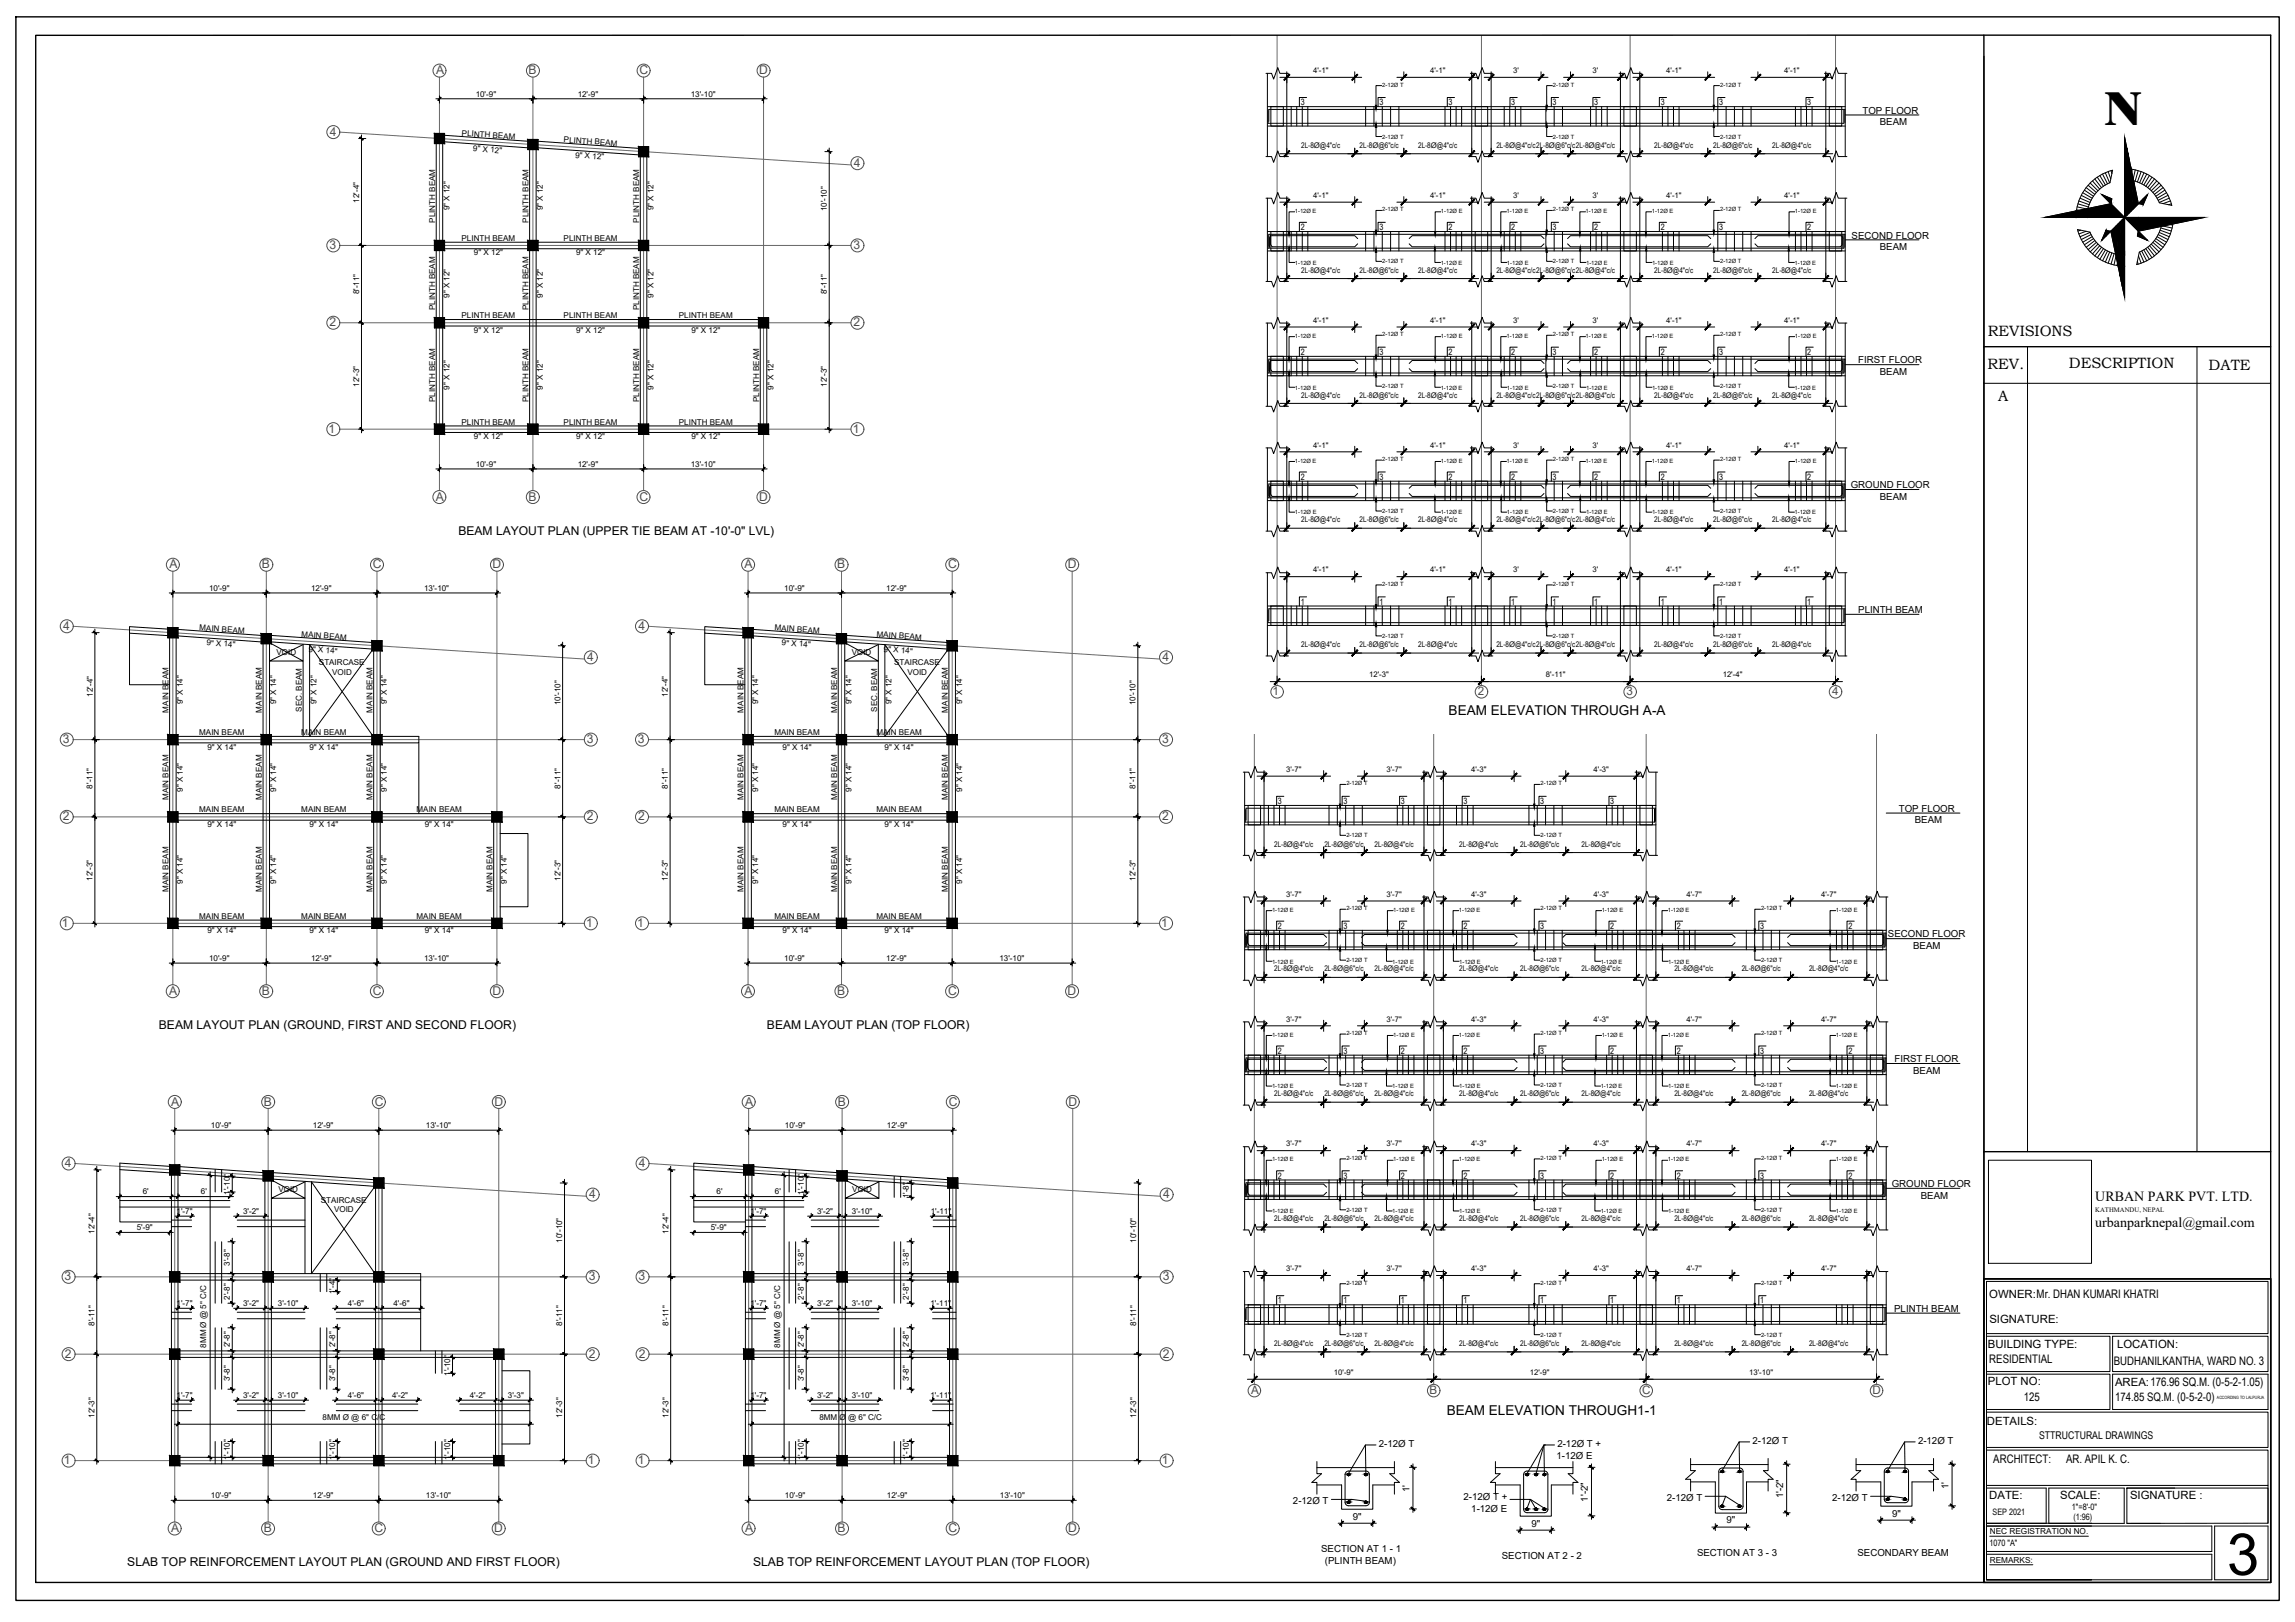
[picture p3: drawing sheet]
<svg xmlns="http://www.w3.org/2000/svg" width="841mm" height="594mm" viewBox="0 0 841 594" stroke-linecap="round" stroke-linejoin="round" font-family="sans-serif">
<defs><g id="words">
<text font-size="21.3" x="816.1" y="576.8">3</text>
<text font-size="17.8" x="771.2" y="45.9">N</text>
<g font-size="5.5">
<text x="728.5" y="123">REVISIONS</text>
<text x="728.3" y="135.2">REV.</text>
<text x="758.1" y="134.8">DESCRIPTION</text>
<text x="809.4" y="135.4">DATE</text>
<text x="732.3" y="146.7">A</text>
</g>
<g font-size="5.1">
<text x="767.8" y="440">URBAN PARK PVT. LTD.</text>
<text x="767.8" y="449.3">urbanparknepal@gmail.com</text>
</g>
<g font-size="5">
<text x="530.9" y="261.8">BEAM ELEVATION THROUGH A-A</text>
<text x="530.1" y="518.1">BEAM ELEVATION THROUGH1-1</text>
</g>
<g font-size="4.4" fill="#4d4d4d">
<text x="159.8" y="27.2">A</text>
<text x="193.7" y="27.2">B</text>
<text x="234.4" y="27.2">C</text>
<text x="278.2" y="27.2">D</text>
<text x="120.8" y="49.7">4</text>
<text x="312.9" y="61.1">4</text>
<text x="120.7" y="91.2">3</text>
<text x="312.8" y="91.2">3</text>
<text x="120.8" y="119.5">2</text>
<text x="312.8" y="119.5">2</text>
<text x="120.4" y="158.5">1</text>
<text x="312.5" y="158.5">1</text>
<text x="159.8" y="183.4">A</text>
<text x="193.7" y="183.4">B</text>
<text x="234.3" y="183.4">C</text>
<text x="278.2" y="183.4">D</text>
<text x="62.1" y="208.1">A</text>
<text x="96" y="208.1">B</text>
<text x="136.7" y="208.2">C</text>
<text x="180.5" y="208.1">D</text>
<text x="272.9" y="208.1">A</text>
<text x="306.8" y="208.1">B</text>
<text x="347.5" y="208.2">C</text>
<text x="391.3" y="208.1">D</text>
<text x="23.1" y="230.7">4</text>
<text x="233.9" y="230.7">4</text>
<text x="215.2" y="242">4</text>
<text x="426" y="242">4</text>
<text x="23" y="272.2">3</text>
<text x="215.1" y="272.2">3</text>
<text x="233.8" y="272.2">3</text>
<text x="425.9" y="272.2">3</text>
<text x="23.1" y="300.5">2</text>
<text x="215.1" y="300.5">2</text>
<text x="233.9" y="300.5">2</text>
<text x="425.9" y="300.5">2</text>
<text x="22.7" y="339.5">1</text>
<text x="214.8" y="339.5">1</text>
<text x="233.5" y="339.5">1</text>
<text x="425.6" y="339.5">1</text>
<text x="62" y="364.3">A</text>
<text x="96" y="364.3">B</text>
<text x="136.6" y="364.4">C</text>
<text x="180.5" y="364.3">D</text>
<text x="272.8" y="364.3">A</text>
<text x="306.8" y="364.3">B</text>
<text x="347.4" y="364.4">C</text>
<text x="391.3" y="364.3">D</text>
<text x="62.8" y="404.9">A</text>
<text x="96.7" y="404.9">B</text>
<text x="137.3" y="405">C</text>
<text x="181.2" y="404.9">D</text>
<text x="273.1" y="404.9">A</text>
<text x="307" y="404.9">B</text>
<text x="347.7" y="405">C</text>
<text x="391.5" y="404.9">D</text>
<text x="23.8" y="427.4">4</text>
<text x="234.2" y="427.4">4</text>
<text x="215.9" y="438.8">4</text>
<text x="426.2" y="438.8">4</text>
<text x="23.7" y="469">3</text>
<text x="215.7" y="469">3</text>
<text x="234" y="469">3</text>
<text x="426.1" y="469">3</text>
<text x="23.7" y="497.3">2</text>
<text x="215.8" y="497.3">2</text>
<text x="234.1" y="497.3">2</text>
<text x="426.1" y="497.3">2</text>
<text x="23.4" y="536.3">1</text>
<text x="215.4" y="536.3">1</text>
<text x="233.7" y="536.3">1</text>
<text x="425.8" y="536.3">1</text>
<text x="62.7" y="561.1">A</text>
<text x="96.6" y="561.1">B</text>
<text x="137.3" y="561.2">C</text>
<text x="181.2" y="561.1">D</text>
<text x="273.1" y="561.1">A</text>
<text x="307" y="561.1">B</text>
<text x="347.6" y="561.2">C</text>
<text x="391.5" y="561.1">D</text>
</g>
<g font-size="4.4">
<text x="168" y="195.8">BEAM LAYOUT PLAN (UPPER TIE BEAM AT -10'-0&quot; LVL)</text>
<text x="58.2" y="376.8">BEAM LAYOUT PLAN (GROUND, FIRST AND SECOND FLOOR)</text>
<text x="281.1" y="376.8">BEAM LAYOUT PLAN (TOP FLOOR)</text>
<text x="46.6" y="573.6">SLAB TOP REINFORCEMENT LAYOUT PLAN (GROUND AND FIRST FLOOR)</text>
<text x="276" y="573.6">SLAB TOP REINFORCEMENT LAYOUT PLAN (TOP FLOOR)</text>
</g>
<g font-size="4.3" fill="#4d4d4d">
<text x="466.3" y="254.6">1</text>
<text x="541.6" y="254.6">2</text>
<text x="596" y="254.6">3</text>
<text x="671.4" y="254.6">4</text>
<text x="458.5" y="510.6">A</text>
<text x="523.9" y="510.6">B</text>
<text x="601.8" y="510.6">C</text>
<text x="686.1" y="510.6">D</text>
</g>
<g font-size="4.3">
<text x="729" y="499.3">RESIDENTIAL</text>
<text x="774.6" y="499.8">BUDHANILKANTHA, WARD NO. 3</text>
<text x="741.6" y="513">125</text>
<text x="775.1" y="513.2">174.85 SQ.M. (0-5-2-0)</text>
<text x="730.5" y="535.7">ARCHITECT:</text>
<text x="757.1" y="535.9">AR. APIL K. C.</text>
</g>
<g font-size="4.2">
<text x="729" y="475.3">OWNER:Mr. DHAN KUMARI KHATRI</text>
<text x="729" y="484.6">SIGNATURE:</text>
<text x="728.5" y="493.6">BUILDING TYPE:</text>
<text x="775.8" y="493.9">LOCATION:</text>
<text x="728.5" y="507.4">PLOT NO:</text>
<text x="775.1" y="507.6">AREA:176.96 SQ.M. (0-5-2-1.05)</text>
<text x="728.1" y="521.8">DETAILS:</text>
<text x="729" y="549">DATE:</text>
<text x="755" y="549">SCALE:</text>
<text x="780.6" y="549">SIGNATURE :</text>
</g>
<text font-size="3.9" x="747.2" y="526.9">STTRUCTURAL DRAWINGS</text>
<g font-size="3.5">
<text x="682.5" y="41.7">TOP FLOOR</text>
<text x="688.9" y="45.9">BEAM</text>
<text x="678.5" y="87.4">SECOND FLOOR</text>
<text x="688.9" y="91.6">BEAM</text>
<text x="680.9" y="133.1">FIRST FLOOR</text>
<text x="688.9" y="137.3">BEAM</text>
<text x="678.2" y="178.8">GROUND FLOOR</text>
<text x="688.9" y="183.1">BEAM</text>
<text x="681" y="224.5">PLINTH BEAM</text>
<text x="695.8" y="297.4">TOP FLOOR</text>
<text x="701.7" y="301.6">BEAM</text>
<text x="691.9" y="343.3">SECOND FLOOR</text>
<text x="701.1" y="347.6">BEAM</text>
<text x="694.3" y="389.1">FIRST FLOOR</text>
<text x="701.1" y="393.3">BEAM</text>
<text x="693.3" y="434.8">GROUND FLOOR</text>
<text x="703.9" y="439">BEAM</text>
<text x="694.1" y="480.4">PLINTH BEAM</text>
<text x="505.3" y="530.1">2-12Ø T</text>
<text x="570.7" y="530.1">2-12Ø T +</text>
<text x="642.2" y="529">2-12Ø T</text>
<text x="702.9" y="529">2-12Ø T</text>
<text x="570.4" y="534.5">1-12Ø E</text>
<text x="714.1" y="545.3" transform="rotate(-90 714.1 545.3)">1'</text>
<text x="473.8" y="551">2-12Ø T</text>
<text x="516.5" y="546.5" transform="rotate(-90 516.5 546.5)">1'</text>
<text x="536.3" y="549.3">2-12Ø T +</text>
<text x="581.9" y="550" transform="rotate(-90 581.9 550)">1'-2&quot;</text>
<text x="610.8" y="549.9">2-12Ø T</text>
<text x="653.5" y="548.8" transform="rotate(-90 653.5 548.8)">1'-2&quot;</text>
<text x="671.4" y="549.9">2-12Ø T</text>
<text x="495.8" y="556.6">9&quot;</text>
<text x="539.2" y="553.6">1-12Ø E</text>
<text x="632.7" y="558">9&quot;</text>
<text x="693.3" y="555.4">9&quot;</text>
<text x="561.2" y="559.1">9&quot;</text>
<text x="484.1" y="568.4">SECTION AT 1 - 1</text>
<text x="621.9" y="569.8">SECTION AT 3 - 3</text>
<text x="680.7" y="569.8">SECONDARY BEAM</text>
<text x="485.5" y="572.7">(PLINTH BEAM)</text>
<text x="550.4" y="570.9">SECTION AT 2 - 2</text>
</g>
<g font-size="3.2">
<text x="476.7" y="38.6">3</text>
<text x="505.5" y="38.6">3</text>
<text x="530.9" y="38.6">3</text>
<text x="553.8" y="38.6">3</text>
<text x="569" y="38.6">3</text>
<text x="584.2" y="38.6">3</text>
<text x="608.6" y="38.6">3</text>
<text x="630" y="38.6">3</text>
<text x="662.3" y="38.6">3</text>
<text x="476.7" y="84.3">2</text>
<text x="505.5" y="84.3">3</text>
<text x="530.9" y="84.3">2</text>
<text x="553.8" y="84.3">2</text>
<text x="569" y="84.3">3</text>
<text x="584.2" y="84.3">2</text>
<text x="608.6" y="84.3">2</text>
<text x="630" y="84.3">3</text>
<text x="662.3" y="84.3">2</text>
<text x="476.7" y="130">2</text>
<text x="505.5" y="130">3</text>
<text x="530.9" y="130">2</text>
<text x="553.8" y="130">2</text>
<text x="569" y="130">3</text>
<text x="584.2" y="130">2</text>
<text x="608.6" y="130">2</text>
<text x="630" y="130">3</text>
<text x="662.3" y="130">2</text>
<text x="476.7" y="175.8">2</text>
<text x="505.5" y="175.8">3</text>
<text x="530.9" y="175.8">2</text>
<text x="553.8" y="175.8">2</text>
<text x="569" y="175.8">3</text>
<text x="584.2" y="175.8">2</text>
<text x="608.6" y="175.8">2</text>
<text x="630" y="175.8">3</text>
<text x="662.3" y="175.8">2</text>
<text x="476.7" y="221.5">1</text>
<text x="505.5" y="221.5">1</text>
<text x="530.9" y="221.5">1</text>
<text x="553.8" y="221.5">1</text>
<text x="569" y="221.5">1</text>
<text x="584.2" y="221.5">1</text>
<text x="608.6" y="221.5">1</text>
<text x="630" y="221.5">1</text>
<text x="662.3" y="221.5">1</text>
<text x="468.3" y="294.5">3</text>
<text x="492.3" y="294.5">3</text>
<text x="513.4" y="294.5">3</text>
<text x="536.3" y="294.5">3</text>
<text x="564.4" y="294.5">3</text>
<text x="590.1" y="294.5">3</text>
<text x="468.3" y="340.3">2</text>
<text x="492.3" y="340.3">3</text>
<text x="513.4" y="340.3">2</text>
<text x="536.3" y="340.3">2</text>
<text x="564.4" y="340.3">3</text>
<text x="590.1" y="340.3">2</text>
<text x="614.5" y="340.3">2</text>
<text x="645" y="340.3">3</text>
<text x="677.3" y="340.3">2</text>
<text x="468.3" y="386">2</text>
<text x="492.3" y="386">3</text>
<text x="513.4" y="386">2</text>
<text x="536.3" y="386">2</text>
<text x="564.4" y="386">3</text>
<text x="590.1" y="386">2</text>
<text x="614.5" y="386">2</text>
<text x="645" y="386">3</text>
<text x="677.3" y="386">2</text>
<text x="468.3" y="431.7">2</text>
<text x="492.3" y="431.7">3</text>
<text x="513.4" y="431.7">2</text>
<text x="536.3" y="431.7">2</text>
<text x="564.4" y="431.7">3</text>
<text x="590.1" y="431.7">2</text>
<text x="614.5" y="431.7">2</text>
<text x="645" y="431.7">3</text>
<text x="677.3" y="431.7">2</text>
<text x="468.3" y="477.4">1</text>
<text x="492.3" y="477.4">1</text>
<text x="513.4" y="477.4">1</text>
<text x="536.3" y="477.4">1</text>
<text x="564.4" y="477.4">1</text>
<text x="590.1" y="477.4">1</text>
<text x="614.5" y="477.4">1</text>
<text x="645" y="477.4">1</text>
<text x="730.2" y="555.1">SEP 2021</text>
<text x="759.3" y="552.9">1&quot;=8'-0&quot;</text>
<text x="759.8" y="556.6">(1:96)</text>
<text x="729" y="566.1">1070 &quot;A&quot;</text>
</g>
<g font-size="3">
<text x="174.3" y="35.4">10'-9&quot;</text>
<text x="211.7" y="35.4">12'-9&quot;</text>
<text x="253.1" y="35.4">13'-10&quot;</text>
<text x="169.2" y="49.7" transform="rotate(4 169.2 49.7)">PLINTH BEAM</text>
<text x="206.6" y="52.1" transform="rotate(4 206.6 52.1)">PLINTH BEAM</text>
<text x="173.3" y="55.3" transform="rotate(4 173.3 55.3)">9&quot; X 12&quot;</text>
<text x="210.7" y="57.7" transform="rotate(4 210.7 57.7)">9&quot; X 12&quot;</text>
<text x="131.7" y="74.2" transform="rotate(-90 131.7 74.2)">12'-4&quot;</text>
<text x="164.7" y="77" transform="rotate(-90 164.7 77)">9&quot; X 12&quot;</text>
<text x="199" y="77" transform="rotate(-90 199 77)">9&quot; X 12&quot;</text>
<text x="239.5" y="77" transform="rotate(-90 239.5 77)">9&quot; X 12&quot;</text>
<text x="303.1" y="77.4" transform="rotate(-90 303.1 77.4)">10'-10&quot;</text>
<text x="159.4" y="81.6" transform="rotate(-90 159.4 81.6)">PLINTH BEAM</text>
<text x="193.7" y="81.6" transform="rotate(-90 193.7 81.6)">PLINTH BEAM</text>
<text x="234.2" y="81.6" transform="rotate(-90 234.2 81.6)">PLINTH BEAM</text>
<text x="169.1" y="88.3">PLINTH BEAM</text>
<text x="206.6" y="88.3">PLINTH BEAM</text>
<text x="173.7" y="93.6">9&quot; X 12&quot;</text>
<text x="211.1" y="93.6">9&quot; X 12&quot;</text>
<text x="131.6" y="107.8" transform="rotate(-90 131.6 107.8)">8'-11&quot;</text>
<text x="303.1" y="107.8" transform="rotate(-90 303.1 107.8)">8'-11&quot;</text>
<text x="159.4" y="113.6" transform="rotate(-90 159.4 113.6)">PLINTH BEAM</text>
<text x="164.7" y="109.1" transform="rotate(-90 164.7 109.1)">9&quot; X 12&quot;</text>
<text x="193.7" y="113.6" transform="rotate(-90 193.7 113.6)">PLINTH BEAM</text>
<text x="199" y="109.1" transform="rotate(-90 199 109.1)">9&quot; X 12&quot;</text>
<text x="234.2" y="113.6" transform="rotate(-90 234.2 113.6)">PLINTH BEAM</text>
<text x="239.5" y="109.1" transform="rotate(-90 239.5 109.1)">9&quot; X 12&quot;</text>
<text x="169.1" y="116.6">PLINTH BEAM</text>
<text x="206.6" y="116.6">PLINTH BEAM</text>
<text x="248.8" y="116.6">PLINTH BEAM</text>
<text x="173.7" y="121.9">9&quot; X 12&quot;</text>
<text x="211.1" y="121.9">9&quot; X 12&quot;</text>
<text x="253.4" y="121.9">9&quot; X 12&quot;</text>
<text x="131.6" y="141.6" transform="rotate(-90 131.6 141.6)">12'-3&quot;</text>
<text x="164.7" y="142.7" transform="rotate(-90 164.7 142.7)">9&quot; X 12&quot;</text>
<text x="199" y="142.7" transform="rotate(-90 199 142.7)">9&quot; X 12&quot;</text>
<text x="239.5" y="142.7" transform="rotate(-90 239.5 142.7)">9&quot; X 12&quot;</text>
<text x="283.5" y="142.7" transform="rotate(-90 283.5 142.7)">9&quot; X 12&quot;</text>
<text x="303.1" y="141.6" transform="rotate(-90 303.1 141.6)">12'-3&quot;</text>
<text x="159.4" y="147.3" transform="rotate(-90 159.4 147.3)">PLINTH BEAM</text>
<text x="193.7" y="147.3" transform="rotate(-90 193.7 147.3)">PLINTH BEAM</text>
<text x="234.2" y="147.3" transform="rotate(-90 234.2 147.3)">PLINTH BEAM</text>
<text x="278.2" y="147.3" transform="rotate(-90 278.2 147.3)">PLINTH BEAM</text>
<text x="169.1" y="155.6">PLINTH BEAM</text>
<text x="206.6" y="155.6">PLINTH BEAM</text>
<text x="248.8" y="155.6">PLINTH BEAM</text>
<text x="173.7" y="160.9">9&quot; X 12&quot;</text>
<text x="211.1" y="160.9">9&quot; X 12&quot;</text>
<text x="253.4" y="160.9">9&quot; X 12&quot;</text>
<text x="174.3" y="170.9">10'-9&quot;</text>
<text x="211.7" y="170.9">12'-9&quot;</text>
<text x="253.1" y="170.9">13'-10&quot;</text>
<text x="76.6" y="216.3">10'-9&quot;</text>
<text x="114" y="216.3">12'-9&quot;</text>
<text x="155.4" y="216.3">13'-10&quot;</text>
<text x="287.4" y="216.3">10'-9&quot;</text>
<text x="324.8" y="216.3">12'-9&quot;</text>
<text x="73" y="230.8" transform="rotate(4 73 230.8)">MAIN BEAM</text>
<text x="110.4" y="233.2" transform="rotate(4 110.4 233.2)">MAIN BEAM</text>
<text x="283.8" y="230.8" transform="rotate(4 283.8 230.8)">MAIN BEAM</text>
<text x="321.2" y="233.2" transform="rotate(4 321.2 233.2)">MAIN BEAM</text>
<text x="75.6" y="236.3" transform="rotate(4 75.6 236.3)">9&quot; X 14&quot;</text>
<text x="101.3" y="240">VOID</text>
<text x="113" y="238.7" transform="rotate(4 113 238.7)">9&quot; X 14&quot;</text>
<text x="286.4" y="236.3" transform="rotate(4 286.4 236.3)">9&quot; X 14&quot;</text>
<text x="312.1" y="240">VOID</text>
<text x="323.8" y="238.7" transform="rotate(4 323.8 238.7)">9&quot; X 14&quot;</text>
<text x="116.9" y="243.7">STAIRCASE</text>
<text x="327.7" y="243.7">STAIRCASE</text>
<text x="121.7" y="247.2">VOID</text>
<text x="332.5" y="247.2">VOID</text>
<text x="34" y="255.2" transform="rotate(-90 34 255.2)">12'-4&quot;</text>
<text x="244.8" y="255.2" transform="rotate(-90 244.8 255.2)">12'-4&quot;</text>
<text x="61.7" y="261" transform="rotate(-90 61.7 261)">MAIN BEAM</text>
<text x="67" y="258" transform="rotate(-90 67 258)">9&quot; X 14&quot;</text>
<text x="96" y="261" transform="rotate(-90 96 261)">MAIN BEAM</text>
<text x="101.2" y="258" transform="rotate(-90 101.2 258)">9&quot; X 14&quot;</text>
<text x="110.7" y="260.7" transform="rotate(-90 110.7 260.7)">SEC. BEAM</text>
<text x="116" y="258" transform="rotate(-90 116 258)">9&quot; X 12&quot;</text>
<text x="136.5" y="261" transform="rotate(-90 136.5 261)">MAIN BEAM</text>
<text x="141.8" y="258" transform="rotate(-90 141.8 258)">9&quot; X 14&quot;</text>
<text x="205.3" y="258.4" transform="rotate(-90 205.3 258.4)">10'-10&quot;</text>
<text x="272.5" y="261" transform="rotate(-90 272.5 261)">MAIN BEAM</text>
<text x="277.8" y="258" transform="rotate(-90 277.8 258)">9&quot; X 14&quot;</text>
<text x="306.8" y="261" transform="rotate(-90 306.8 261)">MAIN BEAM</text>
<text x="312" y="258" transform="rotate(-90 312 258)">9&quot; X 14&quot;</text>
<text x="321.5" y="260.7" transform="rotate(-90 321.5 260.7)">SEC. BEAM</text>
<text x="326.8" y="258" transform="rotate(-90 326.8 258)">9&quot; X 12&quot;</text>
<text x="347.3" y="261" transform="rotate(-90 347.3 261)">MAIN BEAM</text>
<text x="352.6" y="258" transform="rotate(-90 352.6 258)">9&quot; X 14&quot;</text>
<text x="416.1" y="258.4" transform="rotate(-90 416.1 258.4)">10'-10&quot;</text>
<text x="73" y="269.2">MAIN BEAM</text>
<text x="110.4" y="269.2">MAIN BEAM</text>
<text x="283.8" y="269.2">MAIN BEAM</text>
<text x="321.2" y="269.2">MAIN BEAM</text>
<text x="76" y="274.6">9&quot; X 14&quot;</text>
<text x="113.4" y="274.6">9&quot; X 14&quot;</text>
<text x="286.8" y="274.6">9&quot; X 14&quot;</text>
<text x="324.2" y="274.6">9&quot; X 14&quot;</text>
<text x="33.9" y="288.8" transform="rotate(-90 33.9 288.8)">8'-11&quot;</text>
<text x="61.7" y="293" transform="rotate(-90 61.7 293)">MAIN BEAM</text>
<text x="67" y="290.1" transform="rotate(-90 67 290.1)">9&quot; X 14&quot;</text>
<text x="96" y="293" transform="rotate(-90 96 293)">MAIN BEAM</text>
<text x="101.2" y="290.1" transform="rotate(-90 101.2 290.1)">9&quot; X 14&quot;</text>
<text x="136.5" y="293" transform="rotate(-90 136.5 293)">MAIN BEAM</text>
<text x="141.8" y="290.1" transform="rotate(-90 141.8 290.1)">9&quot; X 14&quot;</text>
<text x="205.3" y="288.8" transform="rotate(-90 205.3 288.8)">8'-11&quot;</text>
<text x="244.7" y="288.8" transform="rotate(-90 244.7 288.8)">8'-11&quot;</text>
<text x="272.5" y="293" transform="rotate(-90 272.5 293)">MAIN BEAM</text>
<text x="277.8" y="290.1" transform="rotate(-90 277.8 290.1)">9&quot; X 14&quot;</text>
<text x="306.8" y="293" transform="rotate(-90 306.8 293)">MAIN BEAM</text>
<text x="312" y="290.1" transform="rotate(-90 312 290.1)">9&quot; X 14&quot;</text>
<text x="347.3" y="293" transform="rotate(-90 347.3 293)">MAIN BEAM</text>
<text x="352.6" y="290.1" transform="rotate(-90 352.6 290.1)">9&quot; X 14&quot;</text>
<text x="416.1" y="288.8" transform="rotate(-90 416.1 288.8)">8'-11&quot;</text>
<text x="73" y="297.6">MAIN BEAM</text>
<text x="110.4" y="297.6">MAIN BEAM</text>
<text x="152.7" y="297.6">MAIN BEAM</text>
<text x="283.8" y="297.6">MAIN BEAM</text>
<text x="321.2" y="297.6">MAIN BEAM</text>
<text x="76" y="302.9">9&quot; X 14&quot;</text>
<text x="113.4" y="302.9">9&quot; X 14&quot;</text>
<text x="155.6" y="302.9">9&quot; X 14&quot;</text>
<text x="286.8" y="302.9">9&quot; X 14&quot;</text>
<text x="324.2" y="302.9">9&quot; X 14&quot;</text>
<text x="33.9" y="322.6" transform="rotate(-90 33.9 322.6)">12'-3&quot;</text>
<text x="67" y="323.7" transform="rotate(-90 67 323.7)">9&quot; X 14&quot;</text>
<text x="101.2" y="323.7" transform="rotate(-90 101.2 323.7)">9&quot; X 14&quot;</text>
<text x="141.8" y="323.7" transform="rotate(-90 141.8 323.7)">9&quot; X 14&quot;</text>
<text x="185.8" y="323.7" transform="rotate(-90 185.8 323.7)">9&quot; X 14&quot;</text>
<text x="205.3" y="322.6" transform="rotate(-90 205.3 322.6)">12'-3&quot;</text>
<text x="244.7" y="322.6" transform="rotate(-90 244.7 322.6)">12'-3&quot;</text>
<text x="277.8" y="323.7" transform="rotate(-90 277.8 323.7)">9&quot; X 14&quot;</text>
<text x="312" y="323.7" transform="rotate(-90 312 323.7)">9&quot; X 14&quot;</text>
<text x="352.6" y="323.7" transform="rotate(-90 352.6 323.7)">9&quot; X 14&quot;</text>
<text x="416.1" y="322.6" transform="rotate(-90 416.1 322.6)">12'-3&quot;</text>
<text x="61.7" y="326.7" transform="rotate(-90 61.7 326.7)">MAIN BEAM</text>
<text x="96" y="326.7" transform="rotate(-90 96 326.7)">MAIN BEAM</text>
<text x="136.5" y="326.7" transform="rotate(-90 136.5 326.7)">MAIN BEAM</text>
<text x="180.5" y="326.7" transform="rotate(-90 180.5 326.7)">MAIN BEAM</text>
<text x="272.5" y="326.7" transform="rotate(-90 272.5 326.7)">MAIN BEAM</text>
<text x="306.8" y="326.7" transform="rotate(-90 306.8 326.7)">MAIN BEAM</text>
<text x="347.3" y="326.7" transform="rotate(-90 347.3 326.7)">MAIN BEAM</text>
<text x="73" y="336.6">MAIN BEAM</text>
<text x="76" y="341.8">9&quot; X 14&quot;</text>
<text x="110.4" y="336.6">MAIN BEAM</text>
<text x="113.4" y="341.8">9&quot; X 14&quot;</text>
<text x="152.7" y="336.6">MAIN BEAM</text>
<text x="155.6" y="341.8">9&quot; X 14&quot;</text>
<text x="283.8" y="336.6">MAIN BEAM</text>
<text x="286.8" y="341.8">9&quot; X 14&quot;</text>
<text x="321.2" y="336.6">MAIN BEAM</text>
<text x="324.2" y="341.8">9&quot; X 14&quot;</text>
<text x="76.6" y="351.9">10'-9&quot;</text>
<text x="114" y="351.9">12'-9&quot;</text>
<text x="155.4" y="351.9">13'-10&quot;</text>
<text x="287.4" y="351.9">10'-9&quot;</text>
<text x="324.8" y="351.9">12'-9&quot;</text>
<text x="366.2" y="351.9">13'-10&quot;</text>
<text x="77.3" y="413.1">10'-9&quot;</text>
<text x="114.7" y="413.1">12'-9&quot;</text>
<text x="156.1" y="413.1">13'-10&quot;</text>
<text x="287.6" y="413.1">10'-9&quot;</text>
<text x="325" y="413.1">12'-9&quot;</text>
<text x="52.3" y="437.4">6'</text>
<text x="73.6" y="437.4">6'</text>
<text x="84.3" y="437.5" transform="rotate(-90 84.3 437.5)">1'-10&quot;</text>
<text x="102" y="436.7">VOID</text>
<text x="262.6" y="437.4">6'</text>
<text x="284" y="437.4">6'</text>
<text x="294.6" y="437.5" transform="rotate(-90 294.6 437.5)">1'-10&quot;</text>
<text x="312.3" y="436.7">VOID</text>
<text x="117.6" y="440.4">STAIRCASE</text>
<text x="122.4" y="444">VOID</text>
<text x="333.1" y="438.9" transform="rotate(-90 333.1 438.9)">1'-8&quot;</text>
<text x="64.7" y="444.7">1'-7&quot;</text>
<text x="89.1" y="444.6">3'-2&quot;</text>
<text x="275" y="444.7">1'-7&quot;</text>
<text x="299.4" y="444.6">3'-2&quot;</text>
<text x="312.2" y="444.6">3'-10&quot;</text>
<text x="341.1" y="444.7">1'-11&quot;</text>
<text x="34.7" y="451.9" transform="rotate(-90 34.7 451.9)">12'-4&quot;</text>
<text x="50.1" y="450.5">5'-9&quot;</text>
<text x="206" y="455.2" transform="rotate(-90 206 455.2)">10'-10&quot;</text>
<text x="245" y="451.9" transform="rotate(-90 245 451.9)">12'-4&quot;</text>
<text x="260.4" y="450.5">5'-9&quot;</text>
<text x="416.4" y="455.2" transform="rotate(-90 416.4 455.2)">10'-10&quot;</text>
<text x="84.3" y="463.6" transform="rotate(-90 84.3 463.6)">3'-8&quot;</text>
<text x="294.6" y="463.6" transform="rotate(-90 294.6 463.6)">3'-8&quot;</text>
<text x="333.1" y="463.6" transform="rotate(-90 333.1 463.6)">3'-8&quot;</text>
<text x="122.8" y="474" transform="rotate(-90 122.8 474)">1'-4&quot;</text>
<text x="64.7" y="478.4">1'-7&quot;</text>
<text x="84.3" y="476" transform="rotate(-90 84.3 476)">2'-8&quot;</text>
<text x="89.1" y="478.4">3'-2&quot;</text>
<text x="101.8" y="478.4">3'-10&quot;</text>
<text x="127.5" y="478.4">4'-6&quot;</text>
<text x="144.2" y="478.4">4'-6&quot;</text>
<text x="275" y="478.4">1'-7&quot;</text>
<text x="294.6" y="476" transform="rotate(-90 294.6 476)">2'-8&quot;</text>
<text x="299.4" y="478.4">3'-2&quot;</text>
<text x="312.2" y="478.4">3'-10&quot;</text>
<text x="333.1" y="476" transform="rotate(-90 333.1 476)">2'-8&quot;</text>
<text x="341" y="478.4">1'-11&quot;</text>
<text x="34.6" y="485.6" transform="rotate(-90 34.6 485.6)">8'-11&quot;</text>
<text x="206" y="485.6" transform="rotate(-90 206 485.6)">8'-11&quot;</text>
<text x="244.9" y="485.6" transform="rotate(-90 244.9 485.6)">8'-11&quot;</text>
<text x="416.4" y="485.6" transform="rotate(-90 416.4 485.6)">8'-11&quot;</text>
<text x="75.6" y="493.6" transform="rotate(-90 75.6 493.6)">8MM Ø @ 5&quot; C/C</text>
<text x="84.3" y="493.5" transform="rotate(-90 84.3 493.5)">2'-8&quot;</text>
<text x="122.8" y="493.5" transform="rotate(-90 122.8 493.5)">2'-8&quot;</text>
<text x="285.9" y="493.6" transform="rotate(-90 285.9 493.6)">8MM Ø @ 5&quot; C/C</text>
<text x="294.6" y="493.5" transform="rotate(-90 294.6 493.5)">2'-8&quot;</text>
<text x="333.1" y="493.5" transform="rotate(-90 333.1 493.5)">2'-8&quot;</text>
<text x="165" y="503.9" transform="rotate(-90 165 503.9)">1'-10&quot;</text>
<text x="84.3" y="505.9" transform="rotate(-90 84.3 505.9)">3'-8&quot;</text>
<text x="122.8" y="505.9" transform="rotate(-90 122.8 505.9)">3'-8&quot;</text>
<text x="294.6" y="505.9" transform="rotate(-90 294.6 505.9)">3'-8&quot;</text>
<text x="333.1" y="505.9" transform="rotate(-90 333.1 505.9)">3'-8&quot;</text>
<text x="64.7" y="512">1'-7&quot;</text>
<text x="89.1" y="512">3'-2&quot;</text>
<text x="101.8" y="512">3'-10&quot;</text>
<text x="127.5" y="512">4'-6&quot;</text>
<text x="143.7" y="512">4'-2&quot;</text>
<text x="172.2" y="512">4'-2&quot;</text>
<text x="186.1" y="512">3'-3&quot;</text>
<text x="275" y="512">1'-7&quot;</text>
<text x="299.4" y="512">3'-2&quot;</text>
<text x="312.2" y="512">3'-10&quot;</text>
<text x="341" y="512">1'-11&quot;</text>
<text x="34.6" y="519.3" transform="rotate(-90 34.6 519.3)">12'-3&quot;</text>
<text x="118.2" y="520.2">8MM Ø @ 6&quot; C/C</text>
<text x="206" y="519.3" transform="rotate(-90 206 519.3)">12'-3&quot;</text>
<text x="244.9" y="519.3" transform="rotate(-90 244.9 519.3)">12'-3&quot;</text>
<text x="300.3" y="520.2">8MM Ø @ 6&quot; C/C</text>
<text x="416.4" y="519.3" transform="rotate(-90 416.4 519.3)">12'-3&quot;</text>
<text x="84.3" y="534.7" transform="rotate(-90 84.3 534.7)">1'-10&quot;</text>
<text x="122.8" y="534.7" transform="rotate(-90 122.8 534.7)">1'-10&quot;</text>
<text x="165" y="534.7" transform="rotate(-90 165 534.7)">1'-10&quot;</text>
<text x="294.6" y="534.7" transform="rotate(-90 294.6 534.7)">1'-10&quot;</text>
<text x="333.1" y="534.7" transform="rotate(-90 333.1 534.7)">1'-10&quot;</text>
<text x="77.3" y="548.7">10'-9&quot;</text>
<text x="114.7" y="548.7">12'-9&quot;</text>
<text x="156.1" y="548.7">13'-10&quot;</text>
<text x="287.6" y="548.7">10'-9&quot;</text>
<text x="325" y="548.7">12'-9&quot;</text>
<text x="366.4" y="548.7">13'-10&quot;</text>
<text x="729.2" y="562">NEC REGISTRATION NO.</text>
<text x="729.2" y="572.5">REMARKS:</text>
</g>
<g font-size="2.8">
<text x="481.2" y="26.8">4'-1&quot;</text>
<text x="524.1" y="26.8">4'-1&quot;</text>
<text x="554.5" y="26.8">3'</text>
<text x="583.6" y="26.8">3'</text>
<text x="610.6" y="26.8">4'-1&quot;</text>
<text x="653.9" y="26.8">4'-1&quot;</text>
<text x="476.8" y="54.2">2L-8Ø@4&quot;c/c</text>
<text x="498.2" y="54.2">2L-8Ø@6&quot;c/c</text>
<text x="519.7" y="54.2">2L-8Ø@4&quot;c/c</text>
<text x="548.4" y="54.2">2L-8Ø@4&quot;c/c2L-8Ø@6&quot;c/c2L-8Ø@4&quot;c/c</text>
<text x="606.2" y="54.2">2L-8Ø@4&quot;c/c</text>
<text x="627.8" y="54.2">2L-8Ø@6&quot;c/c</text>
<text x="649.5" y="54.2">2L-8Ø@4&quot;c/c</text>
<text x="481.2" y="72.5">4'-1&quot;</text>
<text x="524.1" y="72.5">4'-1&quot;</text>
<text x="554.5" y="72.5">3'</text>
<text x="583.6" y="72.5">3'</text>
<text x="610.6" y="72.5">4'-1&quot;</text>
<text x="653.9" y="72.5">4'-1&quot;</text>
<text x="476.8" y="99.9">2L-8Ø@4&quot;c/c</text>
<text x="498.2" y="99.9">2L-8Ø@6&quot;c/c</text>
<text x="519.7" y="99.9">2L-8Ø@4&quot;c/c</text>
<text x="548.4" y="99.9">2L-8Ø@4&quot;c/c2L-8Ø@6&quot;c/c2L-8Ø@4&quot;c/c</text>
<text x="606.2" y="99.9">2L-8Ø@4&quot;c/c</text>
<text x="627.8" y="99.9">2L-8Ø@6&quot;c/c</text>
<text x="649.5" y="99.9">2L-8Ø@4&quot;c/c</text>
<text x="481.2" y="118.2">4'-1&quot;</text>
<text x="524.1" y="118.2">4'-1&quot;</text>
<text x="554.5" y="118.2">3'</text>
<text x="583.6" y="118.2">3'</text>
<text x="610.6" y="118.2">4'-1&quot;</text>
<text x="653.9" y="118.2">4'-1&quot;</text>
<text x="476.8" y="145.6">2L-8Ø@4&quot;c/c</text>
<text x="498.2" y="145.6">2L-8Ø@6&quot;c/c</text>
<text x="519.7" y="145.6">2L-8Ø@4&quot;c/c</text>
<text x="548.4" y="145.6">2L-8Ø@4&quot;c/c2L-8Ø@6&quot;c/c2L-8Ø@4&quot;c/c</text>
<text x="606.2" y="145.6">2L-8Ø@4&quot;c/c</text>
<text x="627.8" y="145.6">2L-8Ø@6&quot;c/c</text>
<text x="649.5" y="145.6">2L-8Ø@4&quot;c/c</text>
<text x="481.2" y="164">4'-1&quot;</text>
<text x="524.1" y="164">4'-1&quot;</text>
<text x="554.5" y="163.9">3'</text>
<text x="583.6" y="163.9">3'</text>
<text x="610.6" y="164">4'-1&quot;</text>
<text x="653.9" y="164">4'-1&quot;</text>
<text x="476.8" y="191.3">2L-8Ø@4&quot;c/c</text>
<text x="498.2" y="191.3">2L-8Ø@6&quot;c/c</text>
<text x="519.7" y="191.3">2L-8Ø@4&quot;c/c</text>
<text x="548.4" y="191.3">2L-8Ø@4&quot;c/c2L-8Ø@6&quot;c/c2L-8Ø@4&quot;c/c</text>
<text x="606.2" y="191.3">2L-8Ø@4&quot;c/c</text>
<text x="627.8" y="191.3">2L-8Ø@6&quot;c/c</text>
<text x="649.5" y="191.3">2L-8Ø@4&quot;c/c</text>
<text x="481.2" y="209.7">4'-1&quot;</text>
<text x="524.1" y="209.7">4'-1&quot;</text>
<text x="554.5" y="209.6">3'</text>
<text x="583.6" y="209.6">3'</text>
<text x="610.6" y="209.7">4'-1&quot;</text>
<text x="653.9" y="209.7">4'-1&quot;</text>
<text x="476.8" y="237">2L-8Ø@4&quot;c/c</text>
<text x="498.2" y="237">2L-8Ø@6&quot;c/c</text>
<text x="519.7" y="237">2L-8Ø@4&quot;c/c</text>
<text x="548.4" y="237">2L-8Ø@4&quot;c/c2L-8Ø@6&quot;c/c2L-8Ø@4&quot;c/c</text>
<text x="606.2" y="237">2L-8Ø@4&quot;c/c</text>
<text x="627.8" y="237">2L-8Ø@6&quot;c/c</text>
<text x="649.5" y="237">2L-8Ø@4&quot;c/c</text>
<text x="501.7" y="248.1">12'-3&quot;</text>
<text x="566.5" y="248.1">8'-11&quot;</text>
<text x="631.3" y="248.1">12'-4&quot;</text>
<text x="471.3" y="282.7">3'-7&quot;</text>
<text x="508.1" y="282.7">3'-7&quot;</text>
<text x="539.1" y="282.7">4'-3&quot;</text>
<text x="584" y="282.7">4'-3&quot;</text>
<text x="466.9" y="310.1">2L-8Ø@4&quot;c/c</text>
<text x="485.3" y="310.1">2L-8Ø@6&quot;c/c</text>
<text x="503.7" y="310.1">2L-8Ø@4&quot;c/c</text>
<text x="534.7" y="310.1">2L-8Ø@4&quot;c/c</text>
<text x="557.1" y="310.1">2L-8Ø@6&quot;c/c</text>
<text x="579.6" y="310.1">2L-8Ø@4&quot;c/c</text>
<text x="471.3" y="328.4">3'-7&quot;</text>
<text x="508.1" y="328.4">3'-7&quot;</text>
<text x="539.1" y="328.4">4'-3&quot;</text>
<text x="584" y="328.4">4'-3&quot;</text>
<text x="618" y="328.5">4'-7&quot;</text>
<text x="667.4" y="328.5">4'-7&quot;</text>
<text x="466.9" y="355.8">2L-8Ø@4&quot;c/c</text>
<text x="485.3" y="355.8">2L-8Ø@6&quot;c/c</text>
<text x="503.7" y="355.8">2L-8Ø@4&quot;c/c</text>
<text x="534.7" y="355.8">2L-8Ø@4&quot;c/c</text>
<text x="557.1" y="355.8">2L-8Ø@6&quot;c/c</text>
<text x="579.6" y="355.8">2L-8Ø@4&quot;c/c</text>
<text x="613.6" y="355.8">2L-8Ø@4&quot;c/c</text>
<text x="638.3" y="355.8">2L-8Ø@6&quot;c/c</text>
<text x="663" y="355.8">2L-8Ø@4&quot;c/c</text>
<text x="471.3" y="374.1">3'-7&quot;</text>
<text x="508.1" y="374.1">3'-7&quot;</text>
<text x="539.1" y="374.1">4'-3&quot;</text>
<text x="584" y="374.1">4'-3&quot;</text>
<text x="618" y="374.2">4'-7&quot;</text>
<text x="667.4" y="374.2">4'-7&quot;</text>
<text x="466.9" y="401.5">2L-8Ø@4&quot;c/c</text>
<text x="485.3" y="401.5">2L-8Ø@6&quot;c/c</text>
<text x="503.7" y="401.5">2L-8Ø@4&quot;c/c</text>
<text x="534.7" y="401.5">2L-8Ø@4&quot;c/c</text>
<text x="557.1" y="401.5">2L-8Ø@6&quot;c/c</text>
<text x="579.6" y="401.5">2L-8Ø@4&quot;c/c</text>
<text x="613.6" y="401.5">2L-8Ø@4&quot;c/c</text>
<text x="638.3" y="401.5">2L-8Ø@6&quot;c/c</text>
<text x="663" y="401.5">2L-8Ø@4&quot;c/c</text>
<text x="471.3" y="419.9">3'-7&quot;</text>
<text x="508.1" y="419.9">3'-7&quot;</text>
<text x="539.1" y="419.9">4'-3&quot;</text>
<text x="584" y="419.9">4'-3&quot;</text>
<text x="618" y="419.9">4'-7&quot;</text>
<text x="667.4" y="419.9">4'-7&quot;</text>
<text x="466.9" y="447.3">2L-8Ø@4&quot;c/c</text>
<text x="485.3" y="447.3">2L-8Ø@6&quot;c/c</text>
<text x="503.7" y="447.3">2L-8Ø@4&quot;c/c</text>
<text x="534.7" y="447.3">2L-8Ø@4&quot;c/c</text>
<text x="557.1" y="447.3">2L-8Ø@6&quot;c/c</text>
<text x="579.6" y="447.3">2L-8Ø@4&quot;c/c</text>
<text x="613.6" y="447.3">2L-8Ø@4&quot;c/c</text>
<text x="638.3" y="447.3">2L-8Ø@6&quot;c/c</text>
<text x="663" y="447.3">2L-8Ø@4&quot;c/c</text>
<text x="471.3" y="465.6">3'-7&quot;</text>
<text x="508.1" y="465.6">3'-7&quot;</text>
<text x="539.1" y="465.6">4'-3&quot;</text>
<text x="584" y="465.6">4'-3&quot;</text>
<text x="618" y="465.6">4'-7&quot;</text>
<text x="667.4" y="465.6">4'-7&quot;</text>
<text x="466.9" y="493">2L-8Ø@4&quot;c/c</text>
<text x="485.3" y="493">2L-8Ø@6&quot;c/c</text>
<text x="503.7" y="493">2L-8Ø@4&quot;c/c</text>
<text x="534.7" y="493">2L-8Ø@4&quot;c/c</text>
<text x="557.1" y="493">2L-8Ø@6&quot;c/c</text>
<text x="579.6" y="493">2L-8Ø@4&quot;c/c</text>
<text x="613.6" y="493">2L-8Ø@4&quot;c/c</text>
<text x="638.3" y="493">2L-8Ø@6&quot;c/c</text>
<text x="663" y="493">2L-8Ø@4&quot;c/c</text>
<text x="488.8" y="503.6">10'-9&quot;</text>
<text x="560.6" y="503.6">12'-9&quot;</text>
<text x="641" y="503.6">13'-10&quot;</text>
</g>
<text font-size="2.5" x="767.8" y="444">KATHMANDU, NEPAL</text>
<g font-size="2.1">
<text x="506.5" y="31.7">2-12Ø T</text>
<text x="569.1" y="31.7">2-12Ø T</text>
<text x="630.4" y="31.7">2-12Ø T</text>
<text x="506.5" y="50.8">2-12Ø T</text>
<text x="569.1" y="50.8">2-12Ø T</text>
<text x="630.4" y="50.8">2-12Ø T</text>
<text x="474.5" y="78">1-12Ø E</text>
<text x="506.5" y="77.5">2-12Ø T</text>
<text x="528.1" y="78">1-12Ø E</text>
<text x="552.1" y="78">1-12Ø E</text>
<text x="569.1" y="77.5">2-12Ø T</text>
<text x="581.1" y="78">1-12Ø E</text>
<text x="605.3" y="78">1-12Ø E</text>
<text x="630.4" y="77.5">2-12Ø T</text>
<text x="657.8" y="78">1-12Ø E</text>
<text x="474.5" y="97">1-12Ø E</text>
<text x="506.5" y="96.5">2-12Ø T</text>
<text x="528" y="97">1-12Ø E</text>
<text x="552.2" y="97">1-12Ø E</text>
<text x="569.1" y="96.5">2-12Ø T</text>
<text x="581.2" y="97">1-12Ø E</text>
<text x="605.4" y="97">1-12Ø E</text>
<text x="630.4" y="96.5">2-12Ø T</text>
<text x="657.6" y="97">1-12Ø E</text>
<text x="474.5" y="123.7">1-12Ø E</text>
<text x="506.5" y="123.2">2-12Ø T</text>
<text x="528.1" y="123.7">1-12Ø E</text>
<text x="552.1" y="123.7">1-12Ø E</text>
<text x="569.1" y="123.2">2-12Ø T</text>
<text x="581.1" y="123.7">1-12Ø E</text>
<text x="605.3" y="123.7">1-12Ø E</text>
<text x="630.4" y="123.2">2-12Ø T</text>
<text x="657.8" y="123.7">1-12Ø E</text>
<text x="474.5" y="142.7">1-12Ø E</text>
<text x="506.5" y="142.2">2-12Ø T</text>
<text x="528" y="142.7">1-12Ø E</text>
<text x="552.2" y="142.7">1-12Ø E</text>
<text x="569.1" y="142.2">2-12Ø T</text>
<text x="581.2" y="142.7">1-12Ø E</text>
<text x="605.4" y="142.7">1-12Ø E</text>
<text x="630.4" y="142.2">2-12Ø T</text>
<text x="657.6" y="142.7">1-12Ø E</text>
<text x="474.5" y="169.4">1-12Ø E</text>
<text x="506.5" y="168.9">2-12Ø T</text>
<text x="528.1" y="169.4">1-12Ø E</text>
<text x="552.1" y="169.4">1-12Ø E</text>
<text x="569.1" y="168.9">2-12Ø T</text>
<text x="581.1" y="169.4">1-12Ø E</text>
<text x="605.3" y="169.4">1-12Ø E</text>
<text x="630.4" y="168.9">2-12Ø T</text>
<text x="657.8" y="169.4">1-12Ø E</text>
<text x="474.5" y="188.4">1-12Ø E</text>
<text x="506.5" y="187.9">2-12Ø T</text>
<text x="528" y="188.4">1-12Ø E</text>
<text x="552.2" y="188.4">1-12Ø E</text>
<text x="569.1" y="187.9">2-12Ø T</text>
<text x="581.2" y="188.4">1-12Ø E</text>
<text x="605.4" y="188.4">1-12Ø E</text>
<text x="630.4" y="187.9">2-12Ø T</text>
<text x="657.6" y="188.4">1-12Ø E</text>
<text x="506.5" y="214.6">2-12Ø T</text>
<text x="569.1" y="214.6">2-12Ø T</text>
<text x="630.4" y="214.6">2-12Ø T</text>
<text x="506.5" y="233.7">2-12Ø T</text>
<text x="569.1" y="233.7">2-12Ø T</text>
<text x="630.4" y="233.7">2-12Ø T</text>
<text x="493.4" y="287.7">2-12Ø T</text>
<text x="564.6" y="287.7">2-12Ø T</text>
<text x="493.4" y="306.7">2-12Ø T</text>
<text x="564.6" y="306.7">2-12Ø T</text>
<text x="466.2" y="333.9">1-12Ø E</text>
<text x="493.4" y="333.4">2-12Ø T</text>
<text x="510.6" y="333.9">1-12Ø E</text>
<text x="534.6" y="333.9">1-12Ø E</text>
<text x="564.6" y="333.4">2-12Ø T</text>
<text x="587" y="333.9">1-12Ø E</text>
<text x="611.2" y="333.9">1-12Ø E</text>
<text x="645.4" y="333.4">2-12Ø T</text>
<text x="672.8" y="333.9">1-12Ø E</text>
<text x="466.2" y="352.9">1-12Ø E</text>
<text x="493.4" y="352.4">2-12Ø T</text>
<text x="510.2" y="352.9">1-12Ø E</text>
<text x="534.7" y="352.9">1-12Ø E</text>
<text x="564.6" y="352.4">2-12Ø T</text>
<text x="586.6" y="352.9">1-12Ø E</text>
<text x="611.3" y="352.9">1-12Ø E</text>
<text x="645.4" y="352.4">2-12Ø T</text>
<text x="672.8" y="352.9">1-12Ø E</text>
<text x="466.2" y="379.7">1-12Ø E</text>
<text x="493.4" y="379.1">2-12Ø T</text>
<text x="510.6" y="379.7">1-12Ø E</text>
<text x="534.6" y="379.7">1-12Ø E</text>
<text x="564.6" y="379.1">2-12Ø T</text>
<text x="587" y="379.7">1-12Ø E</text>
<text x="611.2" y="379.7">1-12Ø E</text>
<text x="645.4" y="379.1">2-12Ø T</text>
<text x="672.8" y="379.7">1-12Ø E</text>
<text x="466.2" y="398.6">1-12Ø E</text>
<text x="493.4" y="398.2">2-12Ø T</text>
<text x="510.2" y="398.6">1-12Ø E</text>
<text x="534.7" y="398.6">1-12Ø E</text>
<text x="564.6" y="398.2">2-12Ø T</text>
<text x="586.6" y="398.6">1-12Ø E</text>
<text x="611.3" y="398.6">1-12Ø E</text>
<text x="645.4" y="398.2">2-12Ø T</text>
<text x="672.8" y="398.6">1-12Ø E</text>
<text x="466.2" y="425.4">1-12Ø E</text>
<text x="493.4" y="424.9">2-12Ø T</text>
<text x="510.6" y="425.4">1-12Ø E</text>
<text x="534.6" y="425.4">1-12Ø E</text>
<text x="564.6" y="424.9">2-12Ø T</text>
<text x="587" y="425.4">1-12Ø E</text>
<text x="611.2" y="425.4">1-12Ø E</text>
<text x="645.4" y="424.9">2-12Ø T</text>
<text x="672.8" y="425.4">1-12Ø E</text>
<text x="493.4" y="443.9">2-12Ø T</text>
<text x="564.6" y="443.9">2-12Ø T</text>
<text x="645.4" y="443.9">2-12Ø T</text>
<text x="466.2" y="444.3">1-12Ø E</text>
<text x="510.2" y="444.3">1-12Ø E</text>
<text x="534.7" y="444.3">1-12Ø E</text>
<text x="586.6" y="444.3">1-12Ø E</text>
<text x="611.3" y="444.3">1-12Ø E</text>
<text x="672.8" y="444.3">1-12Ø E</text>
<text x="493.4" y="470.6">2-12Ø T</text>
<text x="564.6" y="470.6">2-12Ø T</text>
<text x="645.4" y="470.6">2-12Ø T</text>
<text x="493.4" y="489.6">2-12Ø T</text>
<text x="564.6" y="489.6">2-12Ø T</text>
<text x="645.4" y="489.6">2-12Ø T</text>
</g>
<text font-size="1.6" x="812.4" y="512.5">ACCORDING TO LALPURJA</text>
</g></defs>
<!-- layer: A-ANNO-GRID-LINE -->
<g fill="none" stroke="#696969" stroke-width=".37">
<path d="M468 12.9v238.2M542.9 12.9v238.2M597.4 12.9v238.2M672.6 12.9v238.2M161 28.2v151.5M195.3 28.2v151.5M235.8 28.2v151.5M279.8 28.2v151.5M124.5 48.4l187.3 12M124.5 89.9h187.3M124.5 118.2h187.3M124.5 157.2h187.3"/>
<path d="M63.3 209.2v151.5M97.6 209.2v151.5M138.1 209.2v151.5M182.1 209.2v151.5M274.1 209.2v151.5M308.4 209.2v151.5M348.9 209.2v151.5M392.9 209.2v151.5M26.8 229.4l187.3 12M237.6 229.4l187.3 12M26.8 270.9h187.3M237.6 270.9h187.3"/>
<path d="M459.7 268.8v238.3M525.4 268.8v238.3M603.3 268.8v238.3M687.7 268.8v238.3M26.8 299.2h187.3M237.6 299.2h187.3M26.8 338.2h187.3M237.6 338.2h187.3M64 406v151.5M98.3 406v151.5M138.8 406v151.5M182.8 406v151.5"/>
<path d="M274.3 406v151.5M308.6 406v151.5M349.2 406v151.5M393.1 406v151.5M27.5 426.2l187.3 11.9M237.8 426.2l187.3 11.9M27.5 467.7h187.3M237.8 467.7h187.3M27.5 496h187.3M237.8 496h187.3M27.5 535h187.3M237.8 535h187.3"/>
</g>
<!-- layer: COLUMN -->
<g fill="#000" stroke="#000" stroke-width=".37">
<path d="M159.2 48.9l3.7 3.7v-3.7zM159.2 48.9l3.7 3.7h-3.7z"/>
<path d="M193.4 51.1l3.7 3.7v-3.7zM193.4 51.1l3.7 3.7h-3.7z"/>
<path d="M234 53.7l3.7 3.7v-3.7zM234 53.7l3.7 3.7h-3.7z"/>
<path d="M159.2 88.1l3.7 3.7v-3.7zM159.2 88.1l3.7 3.7h-3.7z"/>
<path d="M193.4 88.1l3.7 3.7v-3.7zM193.4 88.1l3.7 3.7h-3.7z"/>
<path d="M234 88.1l3.7 3.7v-3.7zM234 88.1l3.7 3.7h-3.7z"/>
<path d="M159.2 116.4l3.7 3.7v-3.7zM159.2 116.4l3.7 3.7h-3.7z"/>
<path d="M234 116.4l3.7 3.7v-3.7zM234 116.4l3.7 3.7h-3.7z"/>
<path d="M277.9 116.4l3.8 3.7v-3.7zM277.9 116.4l3.8 3.7h-3.8z"/>
<path d="M159.2 155.3l3.7 3.8v-3.8zM159.2 155.3l3.7 3.8h-3.7z"/>
<path d="M193.4 155.3l3.7 3.8v-3.8zM193.4 155.3l3.7 3.8h-3.7z"/>
<path d="M234 155.3l3.7 3.8v-3.8zM234 155.3l3.7 3.8h-3.7z"/>
<path d="M277.9 155.3l3.8 3.8v-3.8zM277.9 155.3l3.8 3.8h-3.8z"/>
<path d="M61.5 229.9l3.7 3.7v-3.7zM61.5 229.9l3.7 3.7h-3.7z"/>
<path d="M95.7 232.1l3.7 3.7v-3.7zM95.7 232.1l3.7 3.7h-3.7z"/>
<path d="M136.3 234.7l3.7 3.7v-3.7zM136.3 234.7l3.7 3.7h-3.7z"/>
<path d="M272.3 229.9l3.7 3.7v-3.7zM272.3 229.9l3.7 3.7h-3.7z"/>
<path d="M306.5 232.1l3.7 3.7v-3.7zM306.5 232.1l3.7 3.7h-3.7z"/>
<path d="M347.1 234.7l3.7 3.7v-3.7zM347.1 234.7l3.7 3.7h-3.7z"/>
<path d="M61.5 269l3.7 3.7v-3.7zM61.5 269l3.7 3.7h-3.7z"/>
<path d="M95.7 269l3.7 3.7v-3.7zM95.7 269l3.7 3.7h-3.7z"/>
<path d="M136.3 269l3.7 3.7v-3.7zM136.3 269l3.7 3.7h-3.7z"/>
<path d="M272.3 269l3.7 3.7v-3.7zM272.3 269l3.7 3.7h-3.7z"/>
<path d="M306.5 269l3.7 3.7v-3.7zM306.5 269l3.7 3.7h-3.7z"/>
<path d="M347.1 269l3.7 3.7v-3.7zM347.1 269l3.7 3.7h-3.7z"/>
<path d="M61.5 297.4l3.7 3.7v-3.7zM61.5 297.4l3.7 3.7h-3.7z"/>
<path d="M136.3 297.4l3.7 3.7v-3.7zM136.3 297.4l3.7 3.7h-3.7z"/>
<path d="M180.2 297.4l3.7 3.7v-3.7zM180.2 297.4l3.7 3.7h-3.7z"/>
<path d="M272.3 297.4l3.7 3.7v-3.7zM272.3 297.4l3.7 3.7h-3.7z"/>
<path d="M347.1 297.4l3.7 3.7v-3.7zM347.1 297.4l3.7 3.7h-3.7z"/>
<path d="M61.5 336.3l3.7 3.7v-3.7zM61.5 336.3l3.7 3.7h-3.7z"/>
<path d="M95.7 336.3l3.7 3.7v-3.7zM95.7 336.3l3.7 3.7h-3.7z"/>
<path d="M136.3 336.3l3.7 3.7v-3.7zM136.3 336.3l3.7 3.7h-3.7z"/>
<path d="M180.2 336.3l3.7 3.7v-3.7zM180.2 336.3l3.7 3.7h-3.7z"/>
<path d="M272.3 336.3l3.7 3.7v-3.7zM272.3 336.3l3.7 3.7h-3.7z"/>
<path d="M306.5 336.3l3.7 3.7v-3.7zM306.5 336.3l3.7 3.7h-3.7z"/>
<path d="M347.1 336.3l3.7 3.7v-3.7zM347.1 336.3l3.7 3.7h-3.7z"/>
<path d="M62.2 426.6l3.7 3.7v-3.7zM62.2 426.6l3.7 3.7h-3.7z"/>
<path d="M96.4 428.8l3.7 3.7v-3.7zM96.4 428.8l3.7 3.7h-3.7z"/>
<path d="M137 431.4l3.7 3.7v-3.7zM137 431.4l3.7 3.7h-3.7z"/>
<path d="M272.5 426.6l3.7 3.7v-3.7zM272.5 426.6l3.7 3.7h-3.7z"/>
<path d="M306.7 428.8l3.7 3.7v-3.7zM306.7 428.8l3.7 3.7h-3.7z"/>
<path d="M347.3 431.4l3.7 3.7v-3.7zM347.3 431.4l3.7 3.7h-3.7z"/>
<path d="M62.2 465.8l3.7 3.7v-3.7zM62.2 465.8l3.7 3.7h-3.7z"/>
<path d="M96.4 465.8l3.7 3.7v-3.7zM96.4 465.8l3.7 3.7h-3.7z"/>
<path d="M137 465.8l3.7 3.7v-3.7zM137 465.8l3.7 3.7h-3.7z"/>
<path d="M272.5 465.8l3.7 3.7v-3.7zM272.5 465.8l3.7 3.7h-3.7z"/>
<path d="M306.7 465.8l3.7 3.7v-3.7zM306.7 465.8l3.7 3.7h-3.7z"/>
<path d="M347.3 465.8l3.7 3.7v-3.7zM347.3 465.8l3.7 3.7h-3.7z"/>
<path d="M62.2 494.1l3.7 3.7v-3.7zM62.2 494.1l3.7 3.7h-3.7z"/>
<path d="M137 494.1l3.7 3.7v-3.7zM137 494.1l3.7 3.7h-3.7z"/>
<path d="M180.9 494.1l3.7 3.7v-3.7zM180.9 494.1l3.7 3.7h-3.7z"/>
<path d="M272.5 494.1l3.7 3.7v-3.7zM272.5 494.1l3.7 3.7h-3.7z"/>
<path d="M347.3 494.1l3.7 3.7v-3.7zM347.3 494.1l3.7 3.7h-3.7z"/>
<path d="M62.2 533.1l3.7 3.7v-3.7zM62.2 533.1l3.7 3.7h-3.7z"/>
<path d="M96.4 533.1l3.7 3.7v-3.7zM96.4 533.1l3.7 3.7h-3.7z"/>
<path d="M137 533.1l3.7 3.7v-3.7zM137 533.1l3.7 3.7h-3.7z"/>
<path d="M180.9 533.1l3.7 3.7v-3.7zM180.9 533.1l3.7 3.7h-3.7z"/>
<path d="M272.5 533.1l3.7 3.7v-3.7zM272.5 533.1l3.7 3.7h-3.7z"/>
<path d="M306.7 533.1l3.7 3.7v-3.7zM306.7 533.1l3.7 3.7h-3.7z"/>
<path d="M347.3 533.1l3.7 3.7v-3.7zM347.3 533.1l3.7 3.7h-3.7z"/>
</g>
<g fill="none" stroke="#000" stroke-width=".4">
<path d="M159.2 48.9l3.7 3.7M162.9 48.9l-3.7 3.7v-3.7h3.7v3.7h-3.7M193.4 51.1l3.7 3.7M197.1 51.1l-3.7 3.7v-3.7h3.7v3.7h-3.7M234 53.7l3.7 3.7M237.7 53.7l-3.7 3.7v-3.7h3.7v3.7h-3.7M159.2 88.1l3.7 3.7M162.9 88.1l-3.7 3.7v-3.7h3.7v3.7h-3.7M193.4 88.1l3.7 3.7M197.1 88.1l-3.7 3.7v-3.7h3.7v3.7h-3.7M234 88.1l3.7 3.7M237.7 88.1l-3.7 3.7v-3.7h3.7v3.7h-3.7"/>
<path d="M159.2 116.4l3.7 3.7M162.9 116.4l-3.7 3.7v-3.7h3.7v3.7h-3.7M234 116.4l3.7 3.7M237.7 116.4l-3.7 3.7v-3.7h3.7v3.7h-3.7M277.9 116.4l3.8 3.7M281.7 116.4l-3.8 3.7v-3.7h3.8v3.7h-3.8M159.2 155.3l3.7 3.8M162.9 155.3l-3.7 3.8v-3.8h3.7v3.8h-3.7M193.4 155.3l3.7 3.8M197.1 155.3l-3.7 3.8v-3.8h3.7v3.8h-3.7M234 155.3l3.7 3.8M237.7 155.3l-3.7 3.8v-3.8h3.7v3.8h-3.7"/>
<path d="M277.9 155.3l3.8 3.8M281.7 155.3l-3.8 3.8v-3.8h3.8v3.8h-3.8M61.5 229.9l3.7 3.7M65.2 229.9l-3.7 3.7v-3.7h3.7v3.7h-3.7M95.7 232.1l3.7 3.7M99.4 232.1l-3.7 3.7v-3.7h3.7v3.7h-3.7M136.3 234.7l3.7 3.7M140 234.7l-3.7 3.7v-3.7h3.7v3.7h-3.7M272.3 229.9l3.7 3.7M276 229.9l-3.7 3.7v-3.7h3.7v3.7h-3.7M306.5 232.1l3.7 3.7M310.2 232.1l-3.7 3.7v-3.7h3.7v3.7h-3.7"/>
<path d="M347.1 234.7l3.7 3.7M350.8 234.7l-3.7 3.7v-3.7h3.7v3.7h-3.7M61.5 269l3.7 3.7M65.2 269l-3.7 3.7v-3.7h3.7v3.7h-3.7M95.7 269l3.7 3.7M99.4 269l-3.7 3.7v-3.7h3.7v3.7h-3.7M136.3 269l3.7 3.7M140 269l-3.7 3.7v-3.7h3.7v3.7h-3.7M272.3 269l3.7 3.7M276 269l-3.7 3.7v-3.7h3.7v3.7h-3.7M306.5 269l3.7 3.7M310.2 269l-3.7 3.7v-3.7h3.7v3.7h-3.7"/>
<path d="M347.1 269l3.7 3.7M350.8 269l-3.7 3.7v-3.7h3.7v3.7h-3.7M61.5 297.4l3.7 3.7M65.2 297.4l-3.7 3.7v-3.7h3.7v3.7h-3.7M136.3 297.4l3.7 3.7M140 297.4l-3.7 3.7v-3.7h3.7v3.7h-3.7M180.2 297.4l3.7 3.7M183.9 297.4l-3.7 3.7v-3.7h3.7v3.7h-3.7M272.3 297.4l3.7 3.7M276 297.4l-3.7 3.7v-3.7h3.7v3.7h-3.7M347.1 297.4l3.7 3.7M350.8 297.4l-3.7 3.7v-3.7h3.7v3.7h-3.7"/>
<path d="M61.5 336.3l3.7 3.7M65.2 336.3l-3.7 3.7v-3.7h3.7v3.7h-3.7M95.7 336.3l3.7 3.7M99.4 336.3l-3.7 3.7v-3.7h3.7v3.7h-3.7M136.3 336.3l3.7 3.7M140 336.3l-3.7 3.7v-3.7h3.7v3.7h-3.7M180.2 336.3l3.7 3.7M183.9 336.3l-3.7 3.7v-3.7h3.7v3.7h-3.7M272.3 336.3l3.7 3.7M276 336.3l-3.7 3.7v-3.7h3.7v3.7h-3.7M306.5 336.3l3.7 3.7M310.2 336.3l-3.7 3.7v-3.7h3.7v3.7h-3.7"/>
<path d="M347.1 336.3l3.7 3.7M350.8 336.3l-3.7 3.7v-3.7h3.7v3.7h-3.7M62.2 426.6l3.7 3.7M65.9 426.6l-3.7 3.7v-3.7h3.7v3.7h-3.7M96.4 428.8l3.7 3.7M100.1 428.8l-3.7 3.7v-3.7h3.7v3.7h-3.7M137 431.4l3.7 3.7M140.7 431.4l-3.7 3.7v-3.7h3.7v3.7h-3.7M272.5 426.6l3.7 3.7M276.2 426.6l-3.7 3.7v-3.7h3.7v3.7h-3.7M306.7 428.8l3.7 3.7M310.4 428.8l-3.7 3.7v-3.7h3.7v3.7h-3.7"/>
<path d="M347.3 431.4l3.7 3.7M351 431.4l-3.7 3.7v-3.7h3.7v3.7h-3.7M62.2 465.8l3.7 3.7M65.9 465.8l-3.7 3.7v-3.7h3.7v3.7h-3.7M96.4 465.8l3.7 3.7M100.1 465.8l-3.7 3.7v-3.7h3.7v3.7h-3.7M137 465.8l3.7 3.7M140.7 465.8l-3.7 3.7v-3.7h3.7v3.7h-3.7M272.5 465.8l3.7 3.7M276.2 465.8l-3.7 3.7v-3.7h3.7v3.7h-3.7M306.7 465.8l3.7 3.7M310.4 465.8l-3.7 3.7v-3.7h3.7v3.7h-3.7"/>
<path d="M347.3 465.8l3.7 3.7M351 465.8l-3.7 3.7v-3.7h3.7v3.7h-3.7M62.2 494.1l3.7 3.7M65.9 494.1l-3.7 3.7v-3.7h3.7v3.7h-3.7M137 494.1l3.7 3.7M140.7 494.1l-3.7 3.7v-3.7h3.7v3.7h-3.7M180.9 494.1l3.7 3.7M184.6 494.1l-3.7 3.7v-3.7h3.7v3.7h-3.7M272.5 494.1l3.7 3.7M276.2 494.1l-3.7 3.7v-3.7h3.7v3.7h-3.7M347.3 494.1l3.7 3.7M351 494.1l-3.7 3.7v-3.7h3.7v3.7h-3.7"/>
<path d="M62.2 533.1l3.7 3.7M65.9 533.1l-3.7 3.7v-3.7h3.7v3.7h-3.7M96.4 533.1l3.7 3.7M100.1 533.1l-3.7 3.7v-3.7h3.7v3.7h-3.7M137 533.1l3.7 3.7M140.7 533.1l-3.7 3.7v-3.7h3.7v3.7h-3.7M180.9 533.1l3.7 3.7M184.6 533.1l-3.7 3.7v-3.7h3.7v3.7h-3.7M272.5 533.1l3.7 3.7M276.2 533.1l-3.7 3.7v-3.7h3.7v3.7h-3.7M306.7 533.1l3.7 3.7M310.4 533.1l-3.7 3.7v-3.7h3.7v3.7h-3.7"/>
<path d="M347.3 533.1l3.7 3.7M351 533.1l-3.7 3.7v-3.7h3.7v3.7h-3.7"/>
</g>
<!-- layer: A-ANNO-GRID -->
<g fill="none" stroke="#4d4d4d" stroke-width=".37">
<circle cx="161.1" cy="25.9" r="2.38"/>
<circle cx="195.3" cy="25.9" r="2.38"/>
<circle cx="235.9" cy="25.9" r="2.38"/>
<circle cx="279.8" cy="25.9" r="2.38"/>
<circle cx="122.1" cy="48.4" r="2.38"/>
<circle cx="314.2" cy="59.8" r="2.38"/>
<circle cx="122.1" cy="89.9" r="2.38"/>
<circle cx="314.2" cy="89.9" r="2.38"/>
<circle cx="122.1" cy="118.2" r="2.38"/>
<circle cx="314.2" cy="118.2" r="2.38"/>
<circle cx="122.1" cy="157.2" r="2.38"/>
<circle cx="314.2" cy="157.2" r="2.38"/>
<circle cx="161" cy="182.1" r="2.38"/>
<circle cx="195.3" cy="182.1" r="2.38"/>
<circle cx="235.8" cy="182.1" r="2.38"/>
<circle cx="279.8" cy="182.1" r="2.38"/>
<circle cx="63.3" cy="206.8" r="2.38"/>
<circle cx="97.6" cy="206.8" r="2.38"/>
<circle cx="138.2" cy="206.8" r="2.38"/>
<circle cx="182.1" cy="206.8" r="2.38"/>
<circle cx="274.1" cy="206.8" r="2.38"/>
<circle cx="308.4" cy="206.8" r="2.38"/>
<circle cx="348.9" cy="206.8" r="2.38"/>
<circle cx="392.9" cy="206.8" r="2.38"/>
<circle cx="24.5" cy="229.4" r="2.38"/>
<circle cx="235.3" cy="229.4" r="2.38"/>
<circle cx="216.5" cy="240.8" r="2.38"/>
<circle cx="427.3" cy="240.8" r="2.38"/>
<circle cx="468" cy="253.4" r="2.3"/>
<circle cx="542.9" cy="253.4" r="2.3"/>
<circle cx="597.4" cy="253.4" r="2.3"/>
<circle cx="672.7" cy="253.4" r="2.3"/>
<circle cx="24.5" cy="270.9" r="2.38"/>
<circle cx="216.5" cy="270.9" r="2.38"/>
<circle cx="235.3" cy="270.9" r="2.38"/>
<circle cx="427.3" cy="270.9" r="2.38"/>
<circle cx="24.5" cy="299.2" r="2.38"/>
<circle cx="216.5" cy="299.2" r="2.38"/>
<circle cx="235.3" cy="299.2" r="2.38"/>
<circle cx="427.3" cy="299.2" r="2.38"/>
<circle cx="24.5" cy="338.2" r="2.38"/>
<circle cx="216.5" cy="338.2" r="2.38"/>
<circle cx="235.3" cy="338.2" r="2.38"/>
<circle cx="427.3" cy="338.2" r="2.38"/>
<circle cx="63.3" cy="363" r="2.38"/>
<circle cx="97.6" cy="363" r="2.38"/>
<circle cx="138.1" cy="363" r="2.38"/>
<circle cx="182.1" cy="363" r="2.38"/>
<circle cx="274.1" cy="363" r="2.38"/>
<circle cx="308.4" cy="363" r="2.38"/>
<circle cx="348.9" cy="363" r="2.38"/>
<circle cx="392.9" cy="363" r="2.38"/>
<circle cx="64" cy="403.6" r="2.38"/>
<circle cx="98.3" cy="403.6" r="2.38"/>
<circle cx="138.8" cy="403.6" r="2.38"/>
<circle cx="182.8" cy="403.6" r="2.38"/>
<circle cx="274.4" cy="403.6" r="2.38"/>
<circle cx="308.6" cy="403.6" r="2.38"/>
<circle cx="349.2" cy="403.6" r="2.38"/>
<circle cx="393.1" cy="403.6" r="2.38"/>
<circle cx="25.1" cy="426.1" r="2.38"/>
<circle cx="217.2" cy="437.5" r="2.38"/>
<circle cx="235.5" cy="426.1" r="2.38"/>
<circle cx="427.5" cy="437.5" r="2.38"/>
<circle cx="25.1" cy="467.7" r="2.38"/>
<circle cx="217.2" cy="467.7" r="2.38"/>
<circle cx="235.5" cy="467.7" r="2.38"/>
<circle cx="427.5" cy="467.7" r="2.38"/>
<circle cx="25.1" cy="496" r="2.38"/>
<circle cx="217.2" cy="496" r="2.38"/>
<circle cx="235.5" cy="496" r="2.38"/>
<circle cx="427.5" cy="496" r="2.38"/>
<circle cx="459.7" cy="509.3" r="2.3"/>
<circle cx="525.4" cy="509.3" r="2.3"/>
<circle cx="603.3" cy="509.3" r="2.3"/>
<circle cx="687.7" cy="509.3" r="2.3"/>
<circle cx="25.1" cy="535" r="2.38"/>
<circle cx="217.2" cy="535" r="2.38"/>
<circle cx="235.5" cy="535" r="2.38"/>
<circle cx="427.5" cy="535" r="2.38"/>
<circle cx="64" cy="559.8" r="2.38"/>
<circle cx="98.2" cy="559.8" r="2.38"/>
<circle cx="138.8" cy="559.8" r="2.38"/>
<circle cx="182.7" cy="559.8" r="2.38"/>
<circle cx="274.3" cy="559.8" r="2.38"/>
<circle cx="308.6" cy="559.8" r="2.38"/>
<circle cx="349.1" cy="559.8" r="2.38"/>
<circle cx="393.1" cy="559.8" r="2.38"/>
</g>
<!-- layer: Dim -->
<g fill="none" stroke="#000" stroke-width=".37">
<path d="M159.7 36.2h121.4M161 35.1v2.7M195.3 35.1v2.7M235.8 35.1v2.7M279.8 35.1v2.7M131.4 50.7h2.7M132.5 49.4v109.1M302.3 55.5h2.6M303.9 54.2v104.3M131.4 89.9h2.7M302.3 89.9h2.6M131.4 118.2h1.1"/>
<path d="M302.3 118.2h2.6M131.4 157.2h1.1M302.3 157.2h2.6M159.7 171.8h121.4M161 170.2v2.6M195.3 170.2v2.6M235.8 170.2v2.6M279.8 170.2v2.6M62 217.2h121.4M63.3 216.1v2.7M97.6 216.1v2.7M138.1 216.1v2.7"/>
<path d="M182.1 216.1v2.7M272.8 217.2h77.5M274.1 216.1v2.7M308.4 216.1v2.7M348.9 216.1v2.7M33.7 231.7h2.7M34.8 230.4v109.1M204.6 236.5h2.6M206.2 235.2v104.3M244.5 231.7h2.6M245.6 230.4v109.1M415.4 236.5h2.6"/>
<path d="M417 235.2v104.3M33.7 270.9h2.7M204.6 270.9h2.6M244.5 270.9h2.6M415.4 270.9h2.6M33.7 299.2h1.1M204.6 299.2h2.6M244.5 299.2h1.1M415.4 299.2h2.6M33.7 338.2h1.1M204.6 338.2h2.6M244.5 338.2h1.1"/>
<path d="M415.4 338.2h2.6M62 352.7h121.4M63.3 351.2v2.6M97.6 351.2v2.6M138.1 351.2v2.6M182.1 351.2v2.6M272.8 352.7h121.4M274.1 351.2v2.6M308.4 351.2v2.6M348.9 351.2v2.6M392.9 351.2v2.6M62.7 413.9h121.4"/>
<path d="M64 412.9v2.6M98.3 412.9v2.6M138.8 412.9v2.6M182.8 412.9v2.6M273 413.9h77.5M274.3 412.9v2.6M308.6 412.9v2.6M349.2 412.9v2.6M34.4 428.5h2.6M35.5 427.2v109.1M42.6 438.3h43M43.9 437.2v1.2"/>
<path d="M62.8 437.2v1.2M65.2 437.2v1.2M83.5 430.8h2.7M83.5 436.6h2.7M84.3 437.2v1.2M85.1 429.7v7.9M205.3 433.3h2.6M206.9 432v104.3M244.7 428.5h2.7M245.8 427.2v109.1M252.9 438.3h43M254.2 437.2v1.2"/>
<path d="M273.2 437.2v1.2M275.6 437.2v1.2M293.9 430.8h2.6M293.9 436.6h2.6M294.6 437.2v1.2M295.5 429.7v7.9M332.4 433.3h2.6M332.4 438.5h2.6M334 432.2v7.4M415.6 433.3h2.6M417.2 432v104.3M728.7 424.9h37.8v37.8h-37.8z"/>
<path d="M64.2 445.4h7.1M65.2 444.4v1.2M70.2 444.4v1.2M83.5 454.8h2.7M85.1 453.5v25.1M85.6 445.4h12.8M86.9 444.4v1.2M97.1 444.4v1.2M274.5 445.4h7.1M275.6 444.4v1.2M280.6 444.4v1.2M293.9 454.8h2.6"/>
<path d="M295.5 453.5v25.1M296 445.4h27.4M297.3 444.4v1.2M307.4 444.4v1.2M309.8 444.4v1.2M322.1 444.4v1.2M332.4 454.8h2.6M334 453.5v25.1M340.9 445.4h8.1M342 444.4v1.2M348 444.4v1.2M34.4 467.7h2.6"/>
<path d="M64.2 479.2h7.1M65.2 478.1v1.2M70.2 478.1v1.2M83.5 468.8h2.7M83.5 477.3h2.7M83.5 466.5h2.7M85.6 479.2h27.5M86.9 478.1v1.2M97.1 478.1v1.2M99.4 478.1v1.2M111.8 478.1v1.2M121.9 479.2h33.6"/>
<path d="M122 468.8h2.7M122 473.1h2.7M123.2 478.1v1.2M123.6 467.8v6.3M137.6 478.1v1.2M140 478.1v1.2M154.2 478.1v1.2M205.3 467.7h2.6M244.7 467.7h2.7M274.5 479.2h7.1M275.6 478.1v1.2M280.6 478.1v1.2"/>
<path d="M293.9 468.8h2.6M293.9 477.3h2.6M293.9 466.5h2.6M296 479.2h27.4M297.3 478.1v1.2M307.4 478.1v1.2M309.8 478.1v1.2M322.1 478.1v1.2M332.4 468.8h2.6M332.4 477.3h2.6M332.4 466.5h2.6M340.7 479.2h8.3"/>
<path d="M341.7 478.1v1.2M348 478.1v1.2M415.6 467.7h2.6M728 469.3v109.3M34.4 496h1.1M83.5 494.8h2.7M83.5 486.3h2.7M83.5 497.2h2.7M85.1 485v25.1M122 494.8h2.7M122 486.3h2.7M122 497.2h2.7"/>
<path d="M123.6 485v25.1M164.2 497.2h2.7M165.8 496.1v7.9M205.3 496h2.6M244.7 496h1.1M293.9 494.8h2.6M293.9 486.3h2.6M293.9 497.2h2.6M295.5 485v25.1M332.4 494.8h2.6M332.4 486.3h2.6M332.4 497.2h2.6"/>
<path d="M334 485v25.1M415.6 496h2.6M64.2 512.8h7.1M65.2 511.8v1.2M70.2 511.8v1.2M83.5 508.8h2.7M85.6 512.8h27.5M86.9 511.8v1.2M97.1 511.8v1.2M99.4 511.8v1.2M111.8 511.8v1.2M121.9 512.8h32.5"/>
<path d="M122 508.8h2.7M123.2 511.8v1.2M137.6 511.8v1.2M140 511.8v1.2M153.1 511.8v1.2M164.2 503h2.7M167.2 512.8h28.3M168.5 511.8v1.2M181.6 511.8v1.2M184 511.8v1.2M194.2 511.8v1.2M274.5 512.8h7.1"/>
<path d="M275.6 511.8v1.2M280.6 511.8v1.2M293.9 508.8h2.6M296 512.8h27.4M297.3 511.8v1.2M307.4 511.8v1.2M309.8 511.8v1.2M322.1 511.8v1.2M332.4 508.8h2.6M340.7 512.8h8.3M341.7 511.8v1.2M348 511.8v1.2"/>
<path d="M34.4 535h1.1M83.5 533.8h2.7M83.5 528h2.7M85.1 526.9v7.9M122 533.8h2.7M122 528h2.7M123.6 526.9v7.9M164.2 533.8h2.7M164.2 528h2.7M165.8 526.9v7.9M205.3 535h2.6M244.7 535h1.1"/>
<path d="M293.9 533.8h2.6M293.9 528h2.6M295.5 526.9v7.9M332.4 533.8h2.6M332.4 528h2.6M334 526.9v7.9M415.6 535h2.6M482.6 535.3v4.5h1.7l-3.6 3.2h1.9v4.3M511 535.3v4.5h-1.7l3.5 3.2h-1.8v4.3M548 535.3v4.5h1.7l-3.5 3.2h1.8v4.3M576.4 535.3v4.5h-1.7l3.6 3.2h-1.9v4.3M619.5 534.2v4.4h1.8l-3.6 3.2h1.8v4.3"/>
<path d="M647.9 534.2v4.4h-1.7l3.6 3.2h-1.9v4.3M680.2 534.2v4.4h1.7l-3.6 3.2h1.9v4.3M708.6 534.2v4.4h-1.8l3.6 3.2h-1.8v4.3M62.7 549.5h121.4M64 547.9v2.7M98.3 547.9v2.7M138.8 547.9v2.7M182.8 547.9v2.7M273 549.5h121.4M274.3 547.9v2.7M308.6 547.9v2.7M349.2 547.9v2.7"/>
<path d="M393.1 547.9v2.7M810.5 558.9v9.3M811.6 558.9v19.7M831.1 558.9l-.1 19.7M831.1 544.1v13.8M810.5 569.3v9.3"/>
</g>
<!-- layer: A-DIMS-INTR -->
<g fill="#000" stroke="#000" stroke-width=".37">
<path d="M161.5 35.6l-.9 1.2zM161.5 35.6l-1 1.1z"/>
<path d="M195.8 35.6l-1 1.2zM195.8 35.6l-1 1.2z"/>
<path d="M195.8 35.6l-1 1.2zM195.8 35.6l-1 1.2z"/>
<path d="M235.3 36.7l1-1.1zM236.3 35.6l-.9 1.2z"/>
<path d="M236.3 35.6l-.9 1.2zM236.3 35.6l-.9 1.2z"/>
<path d="M280.3 35.6l-1 1.2zM280.3 35.6l-1 1.2z"/>
<path d="M131.9 50.3l1.2 .9zM131.9 50.3l1.2 .9z"/>
<path d="M303.3 55.1l1.1 1zM303.4 54.9l1.1 1.1z"/>
<path d="M131.9 89.4l1.2 1zM131.9 89.4l1.2 1z"/>
<path d="M131.9 89.4l1.2 1zM131.9 89.4l1.2 1z"/>
<path d="M303.4 89.3l1.1 1.1zM303.3 89.4l1.2 1z"/>
<path d="M303.3 89.4l1.2 1zM303.3 89.4l1.2 1z"/>
<path d="M131.9 117.7l1.2 1zM131.9 117.7l1.2 1z"/>
<path d="M131.9 117.7l1.2 1zM131.9 117.7l1.2 1z"/>
<path d="M303.4 117.6l1.1 1.1zM303.3 117.7l1.2 1z"/>
<path d="M303.3 117.7l1.2 1zM303.3 117.7l1.2 1z"/>
<path d="M131.9 156.7l1.2 1zM131.9 156.7l1.2 1z"/>
<path d="M303.4 156.6l1.1 1.1zM303.3 156.7l1.2 1z"/>
<path d="M161.5 171.2l-.9 1.1zM161.5 171.2l-.9 1.1z"/>
<path d="M194.7 172.2l1.1-1zM195.8 171.2l-1 1.1z"/>
<path d="M195.8 171.2l-1 1.1zM195.8 171.2l-1 1.1z"/>
<path d="M235.3 172.2l1-1zM236.3 171.2l-.9 1.1z"/>
<path d="M236.3 171.2l-.9 1.1zM235.3 172.2l1-1z"/>
<path d="M279.2 172.2l1.1-1zM280.3 171.2l-1 1.1z"/>
<path d="M63.8 216.6l-.9 1.1zM63.8 216.6l-.9 1.1z"/>
<path d="M97 217.6l1.1-1zM98.1 216.6l-1 1.1z"/>
<path d="M98.1 216.6l-1 1.1zM98.1 216.6l-1 1.1z"/>
<path d="M137.5 217.6l1.1-1zM138.6 216.6l-.9 1.1z"/>
<path d="M138.6 216.6l-.9 1.1zM138.6 216.6l-.9 1.1z"/>
<path d="M181.5 217.6l1.1-1zM182.6 216.6l-1 1.1z"/>
<path d="M34.2 231.3l1.2 .9zM34.3 231.1l1.1 1.1z"/>
<path d="M205.6 236l1.2 1zM205.6 236l1.2 1z"/>
<path d="M34.3 270.3l1.1 1.1zM34.2 270.4l1 1.1z"/>
<path d="M34.2 270.4l1 1.1zM34.3 270.3l1.1 1.1z"/>
<path d="M205.7 270.3l1.1 1.1zM205.6 270.4l1.1 1.1z"/>
<path d="M205.6 270.4l1.1 1.1zM205.7 270.3l1.1 1.1z"/>
<path d="M34.3 298.6l1.1 1.1zM34.2 298.7l1.2 1z"/>
<path d="M34.2 298.7l1.2 1zM34.2 298.7l1.2 1z"/>
<path d="M205.7 298.6l1.1 1.1zM205.6 298.7l1.2 1z"/>
<path d="M205.6 298.7l1.2 1zM205.6 298.7l1.2 1z"/>
<path d="M34.3 337.6l1.1 1.1zM34.2 337.7l1.2 1z"/>
<path d="M205.7 337.6l1.1 1.1zM205.6 337.7l1.2 1z"/>
<path d="M63.8 352.2l-.9 1.1zM63.8 352.2l-.9 1.1z"/>
<path d="M98.1 352.2l-1 1.1zM98.1 352.2l-1 1.1z"/>
<path d="M98.1 352.2l-1 1.1zM98.1 352.2l-1 1.1z"/>
<path d="M137.5 353.2l1.1-1zM138.6 352.2l-.9 1.1z"/>
<path d="M138.6 352.2l-.9 1.1zM138.6 352.2l-.9 1.1z"/>
<path d="M181.5 353.2l1.1-1zM182.6 352.2l-1 1.1z"/>
<path d="M64.5 413.3l-1 1.2zM64.5 413.3l-1 1.2z"/>
<path d="M97.7 414.4l1-1.1zM98.7 413.3l-.9 1.2z"/>
<path d="M98.7 413.3l-.9 1.2zM98.7 413.3l-.9 1.2z"/>
<path d="M138.2 414.4l1.1-1.1zM139.3 413.3l-.9 1.2z"/>
<path d="M139.3 413.3l-.9 1.2zM139.3 413.3l-1.1 1.1z"/>
<path d="M182.2 414.4l1-1.1zM183.2 413.3l-.9 1.2z"/>
<path d="M34.9 428l1.1 1zM34.9 428l1.1 1z"/>
<path d="M206.3 432.8l1.1 1zM206.3 432.8l1.1 1z"/>
<path d="M35 467.1l1 1zM34.9 467.2l1 1.1z"/>
<path d="M34.9 467.2l1 1.1zM35 467.1l1 1z"/>
<path d="M206.4 467.1l1 1zM206.3 467.2l1 1.1z"/>
<path d="M206.3 467.2l1 1.1zM206.4 467.1l1 1z"/>
<path d="M35 495.4l1 1.1zM34.9 495.5l1.1 1z"/>
<path d="M34.9 495.5l1.1 1zM34.9 495.5l1.1 1z"/>
<path d="M206.4 495.4l1 1.1zM206.3 495.5l1.1 1z"/>
<path d="M206.3 495.5l1.1 1zM206.4 495.4l1 1.1z"/>
<path d="M34.9 534.5l1.1 .9zM34.9 534.5l1.1 .9z"/>
<path d="M206.3 534.5l1.1 .9zM206.3 534.5l1.1 .9z"/>
<path d="M64.5 548.9l-1 1.2zM63.4 550l1.1-1.1z"/>
<path d="M97.7 550l1-1.1zM98.7 548.9l-.9 1.2z"/>
<path d="M98.7 548.9l-.9 1.2zM97.7 550l1-1.1z"/>
<path d="M138.2 550l1.1-1.1zM139.3 548.9l-.9 1.2z"/>
<path d="M139.3 548.9l-.9 1.2zM138.2 550l1.1-1.1z"/>
<path d="M182.2 550l1-1.1zM183.2 548.9l-.9 1.2z"/>
</g>
<!-- layer: A-BEAM -->
<g fill="none" stroke="#000" stroke-width=".37">
<path d="M159.9 52.6v35.5M162.2 52.6v35.5M162.8 51.9l30.5 2.2M163 49.6l30.5 2.1M194.1 54.8v33.3M196.5 54.8v33.3M197 54.1l36.9 2.6M197.2 51.7l36.9 2.6M234.6 57.4v30.7M237 57.4v30.7M159.9 91.8v24.6M162.2 91.8v24.6"/>
<path d="M162.9 88.7h30.5M162.9 91.1h30.5M194.1 91.8v63.5M196.5 91.8v63.5M197.1 88.7h36.9M197.1 91.1h36.9M234.6 91.8v24.6M237 91.8v24.6M162.9 117h71.1M162.9 119.4h71.1M237.7 117h40.2M237.7 119.4h40.2"/>
<path d="M159.9 120.1v35.2M162.2 120.1v35.2M234.6 120.1v35.2M237 120.1v35.2M278.6 120.1v35.2M281 120.1v35.2M162.9 158.4h30.5M162.9 156h30.5M197.1 158.4h36.9M197.1 156h36.9M237.7 158.4h40.2M237.7 156h40.2"/>
<path d="M47.5 231.9v18.9h14.7M61.6 230.4l-14.1-.9v2.4l13.9 .9M62.2 233.6v35.4M64.5 233.6v35.4M65.1 232.9l30.5 2.2M65.3 230.5l30.5 2.2M96.4 235.8v33.2M98.8 235.8v33.2M99.3 235.1l36.9 2.6M99.4 235.8l11.7 6.3h-12.3l12.3-6v33.6M99.5 232.7l36.9 2.6M136.3 238.4l-22.8 31.3v-33.6l22.8 32.9"/>
<path d="M136.9 238.4v30.6M139.3 238.4v30.6M258.3 231.9v18.9h14.7M272.4 230.4l-14.1-.9v2.4l13.9 .9M273 233.6v35.4M275.3 233.6v35.4M275.9 232.9l30.5 2.2M276.1 230.5l30.5 2.2M307.2 235.8v33.2M309.6 235.8v33.2M310.1 235.1l36.9 2.6M310.2 235.8l11.7 6.3h-12.3l12.3-6v33.6"/>
<path d="M310.3 232.7l36.9 2.6M347.1 238.4l-22.8 31.3v-33.6l22.8 32.9M347.7 238.4v30.6M350.1 238.4v30.6M62.2 272.7v24.7M64.5 272.7v24.7M65.2 269.7h30.5M65.2 272.1h30.5M96.4 272.7v63.6M98.8 272.7v63.6M99.4 269.7h36.9M99.4 272.1h36.9"/>
<path d="M136.9 272.7v24.7M139.3 272.7v24.7M140 269.7h13.5v2.4h-13.5M153.5 272.1v25.9M273 272.7v24.7M275.3 272.7v24.7M276 269.7h30.5M276 272.1h30.5M307.2 272.7v63.6M309.6 272.7v63.6M310.2 269.7h36.9M310.2 272.1h36.9"/>
<path d="M347.7 272.7v24.7M350.1 272.7v24.7M65.2 298h71.1M140 298h40.2M276 298h71.1M62.2 301.1v35.2M64.5 301.1v35.2M65.2 300.4h71.1M136.9 301.1v35.2M139.3 301.1v35.2M140 300.4h40.2M180.9 301.1v35.2"/>
<path d="M183.3 305.3h10.2v26.8h-10.2M183.3 301.1v35.2M273 301.1v35.2M275.3 301.1v35.2M276 300.4h71.1M347.7 301.1v35.2M350.1 301.1v35.2M65.2 339.4h30.5M65.2 337h30.5M99.4 339.4h36.9M99.4 337h36.9M140 339.4h40.2"/>
<path d="M140 337h40.2M276 339.4h30.5M276 337h30.5M310.2 339.4h36.9M310.2 337h36.9M43.9 428.4l18.2 1.2M62.3 427.2l-18.4-1.2v21.6h18.9M62.8 430.3v35.5M65.2 430.3v35.5M65.8 429.7l30.5 2.2M66 427.3l30.5 2.2M97.1 432.5v33.3"/>
<path d="M99.4 432.5v33.3M100 431.9l36.9 2.6M100.1 432.5l11.7 6.4h-12.4l12.4-6v33.6M100.2 429.5l36.9 2.6M137 435.1l-22.9 31.4v-33.6l22.9 32.9M137.6 435.1v30.7M140 435.1v30.7M254.2 428.4l18.2 1.2M272.6 427.2l-18.4-1.2v21.6h19M273.2 430.3v35.5M275.6 430.3v35.5M276.1 429.7l30.5 2.2"/>
<path d="M276.3 427.3l30.5 2.2M307.4 432.5v33.3M309.8 432.5v33.3M310.4 431.9l36.8 2.6M310.4 432.5l11.7 6.4h-12.3l12.3-6M310.5 429.5l36.9 2.6M322.1 432.7v6.2M348 435.1v30.7M350.3 435.1v30.7M62.8 469.5v24.6M65.2 469.5v24.6M65.9 466.5h30.5"/>
<path d="M65.9 468.8h30.5M97.1 469.5v63.6M99.4 469.5v63.6M100.1 466.5h36.9M100.1 468.8h36.9M137.6 469.5v24.6M140 469.5v24.6M140.7 466.5h13.5v2.3h-13.5M154.2 468.8v26M273.2 469.5v24.6M275.6 469.5v24.6M276.2 466.5h30.5"/>
<path d="M276.2 468.8h30.5M307.4 469.5v63.6M309.8 469.5v63.6M310.4 466.5h36.9M310.4 468.8h36.9M348 469.5v24.6M350.3 469.5v24.6M62.8 497.8v35.3M65.2 497.8v35.3M65.9 494.8h71.1M65.9 497.2h71.1M137.6 497.8v35.3"/>
<path d="M140 497.8v35.3M140.7 494.8h40.2M140.7 497.2h40.2M181.6 497.8v35.3M184 497.8v35.3M273.2 497.8v35.3M275.6 497.8v35.3M276.2 494.8h71.1M276.2 497.2h71.1M348 497.8v35.3M350.3 497.8v35.3M184 502.1h10.2v26.8h-10.2"/>
<path d="M65.9 536.2h30.5M65.9 533.8h30.5M100.1 536.2h36.9M100.1 533.8h36.9M140.7 536.2h40.2M140.7 533.8h40.2M276.2 536.2h30.5M276.2 533.8h30.5M310.4 536.2h36.9M310.4 533.8h36.9"/>
</g>
<!-- layer: 0 -->
<g fill="#000" stroke="#000" stroke-width=".37">
<path d="M472.5 27.2l-1.9 2.2 2.1-2zM470.4 29.2l2.1-2-1.9 2.2z"/>
<path d="M495.3 29.2l.2 .2 1.9-2.2zM497.4 27.2l.2 .2-2.1 2z"/>
<path d="M515.4 27.2l-1.9 2.2 2.1-2zM513.3 29.2l2.1-2-1.9 2.2z"/>
<path d="M538.2 29.2l.2 .2 1.8-2.2zM540.2 27.2l.3 .2-2.1 2z"/>
<path d="M547.4 27.2l-1.9 2.2 2.1-2zM545.3 29.2l2.1-2-1.9 2.2z"/>
<path d="M563.6 29.2l.2 .2 1.8-2.2zM565.6 27.2l.3 .2-2.1 2z"/>
<path d="M576.4 27.2l-1.8 2.2 2.1-2zM576.4 27.2l-1.8 2.2-.2-.2z"/>
<path d="M592.7 29.2l.2 .2 1.8-2.2zM594.7 27.2l.2 .2-2 2z"/>
<path d="M601.8 27.2l-1.8 2.2 2.1-2zM601.8 27.2l-1.8 2.2-.2-.2z"/>
<path d="M624.7 29.2l.2 .2 1.8-2.2zM626.7 27.2l.3 .2-2.1 2z"/>
<path d="M645.1 27.2l-1.8 2.2 2-2zM643.1 29.2l2-2-1.8 2.2z"/>
<path d="M668 29.2l.2 .2 1.8-2.2zM670 27.2l.2 .2-2 2z"/>
<path d="M472.5 55.2l-1.9 2.2 2.1-2zM472.5 55.2l-1.9 2.2-.2-.2z"/>
<path d="M495.3 57.2l.2 .2 1.9-2.2zM497.4 55.2l.2 .2-2.1 2z"/>
<path d="M497.4 55.2l-1.9 2.2 2.1-2zM495.3 57.2l2.1-2-1.9 2.2z"/>
<path d="M513.3 57.2l.2 .2 1.9-2.2zM515.4 55.2l.2 .2-2.1 2z"/>
<path d="M515.4 55.2l-1.9 2.2 2.1-2zM513.3 57.2l2.1-2-1.9 2.2z"/>
<path d="M538.2 57.2l.2 .2 1.8-2.2zM540.2 55.2l.3 .2-2.1 2z"/>
<path d="M547.4 55.2l-1.9 2.2 2.1-2zM545.3 57.2l2.1-2-1.9 2.2z"/>
<path d="M563.6 57.2l.2 .2 1.8-2.2zM565.6 55.2l.3 .2-2.1 2z"/>
<path d="M563.6 57.2l.2 .2 1.8-2.2zM565.6 55.2l.3 .2-2.1 2z"/>
<path d="M576.4 55.2l-1.8 2.2 2.1-2zM576.4 55.2l-1.8 2.2-.2-.2z"/>
<path d="M576.4 55.2l-1.8 2.2 2.1-2zM576.4 55.2l-1.8 2.2-.2-.2z"/>
<path d="M592.7 57.2l.2 .2 1.8-2.2zM594.7 55.2l.2 .2-2 2z"/>
<path d="M601.8 55.2l-1.8 2.2 2.1-2zM601.8 55.2l-1.8 2.2-.2-.2z"/>
<path d="M624.7 57.2l.2 .2 1.8-2.2zM626.7 55.2l.3 .2-2.1 2z"/>
<path d="M626.7 55.2l-1.8 2.2 2.1-2zM624.7 57.2l2-2-1.8 2.2z"/>
<path d="M643.1 57.2l.2 .2 1.8-2.2zM645.1 55.2l.2 .2-2 2z"/>
<path d="M645.1 55.2l-1.8 2.2 2-2zM643.1 57.2l2-2-1.8 2.2z"/>
<path d="M668 57.2l.2 .2 1.8-2.2zM670 55.2l.2 .2-2 2z"/>
<path d="M472.5 72.9l-1.9 2.3 2.1-2.1zM470.4 75l2.1-2.1-1.9 2.3z"/>
<path d="M495.3 75l.2 .2 1.9-2.3zM497.4 72.9l.2 .2-2.1 2.1z"/>
<path d="M515.4 72.9l-1.9 2.3 2.1-2.1zM513.3 75l2.1-2.1-1.9 2.3z"/>
<path d="M538.2 75l.2 .2 1.8-2.3zM540.2 72.9l.3 .2-2.1 2.1z"/>
<path d="M547.4 72.9l-1.9 2.3 2.1-2.1zM545.3 75l2.1-2.1-1.9 2.3z"/>
<path d="M563.6 75l.2 .2 1.8-2.3zM565.6 72.9l.3 .2-2.1 2.1z"/>
<path d="M576.4 72.9l-1.8 2.3 2.1-2.1zM576.4 72.9l-1.8 2.3-.2-.2z"/>
<path d="M592.7 75l.2 .2 1.8-2.3zM594.7 72.9l.2 .2-2 2.1z"/>
<path d="M601.8 72.9l-1.8 2.3 2.1-2.1zM601.8 72.9l-1.8 2.3-.2-.2z"/>
<path d="M624.7 75l.2 .2 1.8-2.3zM626.7 72.9l.3 .2-2.1 2.1z"/>
<path d="M645.1 72.9l-1.8 2.3 2-2.1zM643.1 75l2-2.1-1.8 2.3z"/>
<path d="M668 75l.2 .2 1.8-2.3zM670 72.9l.2 .2-2 2.1z"/>
<path d="M472.5 118.6l-1.9 2.3 2.1-2zM472.5 118.6l-1.9 2.3-.2-.2z"/>
<path d="M472.5 100.9l-1.9 2.3 2.1-2.1zM472.5 100.9l-1.9 2.3-.2-.3z"/>
<path d="M495.3 102.9l.2 .3 1.9-2.3zM497.4 100.9l.2 .2-2.1 2.1z"/>
<path d="M497.4 100.9l-1.9 2.3 2.1-2.1zM497.4 100.9l-1.9 2.3-.2-.3z"/>
<path d="M513.3 102.9l.2 .3 1.9-2.3zM515.4 100.9l.2 .2-2.1 2.1z"/>
<path d="M515.4 118.6l-1.9 2.3 2.1-2zM513.3 120.7l2.1-2.1-1.9 2.3z"/>
<path d="M515.4 100.9l-1.9 2.3 2.1-2.1zM513.3 102.9l2.1-2-1.9 2.3z"/>
<path d="M540.2 100.9l-2 2 .2 .3zM540.2 100.9l.3 .2-2.1 2.1z"/>
<path d="M547.4 118.6l-1.9 2.3 2.1-2zM545.3 120.7l2.1-2.1-1.9 2.3z"/>
<path d="M547.4 100.9l-1.9 2.3 2.1-2.1zM547.4 100.9l-1.9 2.3-.2-.3z"/>
<path d="M565.6 100.9l-2 2 .2 .3zM565.6 100.9l.3 .2-2.1 2.1z"/>
<path d="M565.6 100.9l-2 2 .2 .3zM565.6 100.9l.3 .2-2.1 2.1z"/>
<path d="M576.4 118.6l-1.8 2.3 2.1-2zM576.4 118.6l-1.8 2.3-.2-.2z"/>
<path d="M576.4 100.9l-1.8 2.3 2.1-2.1zM576.4 100.9l-1.8 2.3-.2-.3z"/>
<path d="M576.4 100.9l-1.8 2.3 2.1-2.1zM576.4 100.9l-1.8 2.3-.2-.3z"/>
<path d="M592.7 102.9l.2 .3 1.8-2.3zM594.7 100.9l.2 .2-2 2.1z"/>
<path d="M601.8 118.6l-1.8 2.3 2.1-2zM601.8 118.6l-1.8 2.3-.2-.2z"/>
<path d="M601.8 100.9l-1.8 2.3 2.1-2.1zM601.8 100.9l-1.8 2.3-.2-.3z"/>
<path d="M624.7 102.9l.2 .3 1.8-2.3zM626.7 100.9l.3 .2-2.1 2.1z"/>
<path d="M626.7 100.9l-1.8 2.3 2.1-2.1zM626.7 100.9l-1.8 2.3-.2-.3z"/>
<path d="M643.1 102.9l.2 .3 1.8-2.3zM645.1 100.9l.2 .2-2 2.1z"/>
<path d="M645.1 118.6l-1.8 2.3 2-2zM645.1 118.6l-1.8 2.3-.2-.2z"/>
<path d="M645.1 100.9l-1.8 2.3 2-2.1zM643.1 102.9l2-2-1.8 2.3z"/>
<path d="M670 100.9l-2 2 .2 .3zM670 100.9l.2 .2-2 2.1z"/>
<path d="M495.3 120.7l.2 .2 1.9-2.3zM497.4 118.6l.2 .3-2.1 2z"/>
<path d="M538.2 120.7l.2 .2 1.8-2.3zM540.2 118.6l.3 .3-2.1 2z"/>
<path d="M563.6 120.7l.2 .2 1.8-2.3zM565.6 118.6l.3 .3-2.1 2z"/>
<path d="M594.7 118.6l-2 2.1 .2 .2zM594.7 118.6l.2 .3-2 2z"/>
<path d="M624.7 120.7l.2 .2 1.8-2.3zM626.7 118.6l.3 .3-2.1 2z"/>
<path d="M668 120.7l.2 .2 1.8-2.3zM670 118.6l.2 .3-2 2z"/>
<path d="M472.5 146.6l-1.9 2.3 2.1-2.1zM472.5 146.6l-1.9 2.3-.2-.2z"/>
<path d="M495.3 148.7l.2 .2 1.9-2.3zM497.4 146.6l.2 .2-2.1 2.1z"/>
<path d="M497.4 146.6l-1.9 2.3 2.1-2.1zM497.4 146.6l-1.9 2.3-.2-.2z"/>
<path d="M513.3 148.7l.2 .2 1.9-2.3zM515.4 146.6l.2 .2-2.1 2.1z"/>
<path d="M515.4 146.6l-1.9 2.3 2.1-2.1zM513.3 148.7l2.1-2.1-1.9 2.3z"/>
<path d="M540.2 146.6l-2 2.1 .2 .2zM540.2 146.6l.3 .2-2.1 2.1z"/>
<path d="M547.4 146.6l-1.9 2.3 2.1-2.1zM547.4 146.6l-1.9 2.3-.2-.2z"/>
<path d="M565.6 146.6l-2 2.1 .2 .2zM565.6 146.6l.3 .2-2.1 2.1z"/>
<path d="M565.6 146.6l-2 2.1 .2 .2zM565.6 146.6l.3 .2-2.1 2.1z"/>
<path d="M576.4 146.6l-1.8 2.3 2.1-2.1zM576.4 146.6l-1.8 2.3-.2-.2z"/>
<path d="M576.4 146.6l-1.8 2.3 2.1-2.1zM576.4 146.6l-1.8 2.3-.2-.2z"/>
<path d="M592.7 148.7l.2 .2 1.8-2.3zM594.7 146.6l.2 .2-2 2.1z"/>
<path d="M601.8 146.6l-1.8 2.3 2.1-2.1zM601.8 146.6l-1.8 2.3-.2-.2z"/>
<path d="M624.7 148.7l.2 .2 1.8-2.3zM626.7 146.6l.3 .2-2.1 2.1z"/>
<path d="M626.7 146.6l-1.8 2.3 2.1-2.1zM626.7 146.6l-1.8 2.3-.2-.2z"/>
<path d="M643.1 148.7l.2 .2 1.8-2.3zM645.1 146.6l.2 .2-2 2.1z"/>
<path d="M645.1 146.6l-1.8 2.3 2-2.1zM643.1 148.7l2-2.1-1.8 2.3z"/>
<path d="M670 146.6l-2 2.1 .2 .2zM670 146.6l.2 .2-2 2.1z"/>
<path d="M472.5 164.4l-1.9 2.2 2.1-2zM472.5 164.4l-1.9 2.2-.2-.2z"/>
<path d="M495.3 166.4l.2 .2 1.9-2.2zM497.4 164.4l.2 .2-2.1 2z"/>
<path d="M515.4 164.4l-1.9 2.2 2.1-2zM513.3 166.4l2.1-2-1.9 2.2z"/>
<path d="M538.2 166.4l.2 .2 1.8-2.2zM540.2 164.4l.3 .2-2.1 2z"/>
<path d="M547.4 164.4l-1.9 2.2 2.1-2zM545.3 166.4l2.1-2-1.9 2.2z"/>
<path d="M563.6 166.4l.2 .2 1.8-2.2zM565.6 164.4l.3 .2-2.1 2z"/>
<path d="M576.4 164.4l-1.8 2.2 2.1-2zM576.4 164.4l-1.8 2.2-.2-.2z"/>
<path d="M594.7 164.4l-2 2 .2 .2zM594.7 164.4l.2 .2-2 2z"/>
<path d="M601.8 164.4l-1.8 2.2 2.1-2zM601.8 164.4l-1.8 2.2-.2-.2z"/>
<path d="M624.7 166.4l.2 .2 1.8-2.2zM626.7 164.4l.3 .2-2.1 2z"/>
<path d="M645.1 164.4l-1.8 2.2 2-2zM645.1 164.4l-1.8 2.2-.2-.2z"/>
<path d="M668 166.4l.2 .2 1.8-2.2zM670 164.4l.2 .2-2 2z"/>
<path d="M472.5 192.3l-1.9 2.3 2.1-2zM472.5 192.3l-1.9 2.3-.2-.2z"/>
<path d="M495.3 194.4l.2 .2 1.9-2.3zM497.4 192.3l.2 .3-2.1 2z"/>
<path d="M497.4 192.3l-1.9 2.3 2.1-2zM497.4 192.3l-1.9 2.3-.2-.2z"/>
<path d="M513.3 194.4l.2 .2 1.9-2.3zM515.4 192.3l.2 .3-2.1 2z"/>
<path d="M515.4 192.3l-1.9 2.3 2.1-2zM513.3 194.4l2.1-2.1-1.9 2.3z"/>
<path d="M540.2 192.3l-2 2.1 .2 .2zM540.2 192.3l.3 .3-2.1 2z"/>
<path d="M547.4 192.3l-1.9 2.3 2.1-2zM547.4 192.3l-1.9 2.3-.2-.2z"/>
<path d="M565.6 192.3l-2 2.1 .2 .2zM565.6 192.3l.3 .3-2.1 2z"/>
<path d="M565.6 192.3l-2 2.1 .2 .2zM565.6 192.3l.3 .3-2.1 2z"/>
<path d="M576.4 192.3l-1.8 2.3 2.1-2zM576.4 192.3l-1.8 2.3-.2-.2z"/>
<path d="M576.4 192.3l-1.8 2.3 2.1-2zM576.4 192.3l-1.8 2.3-.2-.2z"/>
<path d="M592.7 194.4l.2 .2 1.8-2.3zM594.7 192.3l.2 .3-2 2z"/>
<path d="M601.8 192.3l-1.8 2.3 2.1-2zM601.8 192.3l-1.8 2.3-.2-.2z"/>
<path d="M624.7 194.4l.2 .2 1.8-2.3zM626.7 192.3l.3 .3-2.1 2z"/>
<path d="M626.7 192.3l-1.8 2.3 2.1-2zM626.7 192.3l-1.8 2.3-.2-.2z"/>
<path d="M643.1 194.4l.2 .2 1.8-2.3zM645.1 192.3l.2 .3-2 2z"/>
<path d="M645.1 192.3l-1.8 2.3 2-2zM643.1 194.4l2-2.1-1.8 2.3z"/>
<path d="M670 192.3l-2 2.1 .2 .2zM670 192.3l.2 .3-2 2z"/>
<path d="M274.6 216.6l-.9 1.1zM273.6 217.6l1-1z"/>
<path d="M307.8 217.6l1-1zM308.8 216.6l-.9 1.1z"/>
<path d="M308.8 216.6l-.9 1.1zM308.8 216.6l-.9 1.1z"/>
<path d="M348.3 217.6l1.1-1zM349.4 216.6l-.9 1.1z"/>
<path d="M472.5 210.1l-1.9 2.2 2.1-2zM470.4 212.1l2.1-2-1.9 2.2z"/>
<path d="M495.3 212.1l.2 .2 1.9-2.2zM497.4 210.1l.2 .2-2.1 2z"/>
<path d="M515.4 210.1l-1.9 2.2 2.1-2zM513.3 212.1l2.1-2-1.9 2.2z"/>
<path d="M538.2 212.1l.2 .2 1.8-2.2zM540.2 210.1l.3 .2-2.1 2z"/>
<path d="M547.4 210.1l-1.9 2.2 2.1-2zM545.3 212.1l2.1-2-1.9 2.2z"/>
<path d="M563.6 212.1l.2 .2 1.8-2.2zM565.6 210.1l.3 .2-2.1 2z"/>
<path d="M576.4 210.1l-1.8 2.2 2.1-2zM576.4 210.1l-1.8 2.2-.2-.2z"/>
<path d="M592.7 212.1l.2 .2 1.8-2.2zM594.7 210.1l.2 .2-2 2z"/>
<path d="M601.8 210.1l-1.8 2.2 2.1-2zM601.8 210.1l-1.8 2.2-.2-.2z"/>
<path d="M624.7 212.1l.2 .2 1.8-2.2zM626.7 210.1l.3 .2-2.1 2z"/>
<path d="M645.1 210.1l-1.8 2.2 2-2zM645.1 210.1l-1.8 2.2-.2-.2z"/>
<path d="M668 212.1l.2 .2 1.8-2.2zM670 210.1l.2 .2-2 2z"/>
<path d="M245 231.3l1.2 .9zM245 231.3l1.2 .9z"/>
<path d="M416.4 236l1.2 1zM416.4 236l1.2 1z"/>
<path d="M472.5 238.1l-1.9 2.2 2.1-2zM472.5 238.1l-1.9 2.2-.2-.2z"/>
<path d="M497.4 238.1l-1.9 2.2 2.1-2zM497.4 238.1l-1.9 2.2-.2-.2z"/>
<path d="M515.4 238.1l-1.9 2.2 2.1-2zM513.3 240.1l2.1-2-1.9 2.2z"/>
<path d="M547.4 238.1l-1.9 2.2 2.1-2zM547.4 238.1l-1.9 2.2-.2-.2z"/>
<path d="M576.4 238.1l-1.8 2.2 2.1-2zM576.4 238.1l-1.8 2.2-.2-.2z"/>
<path d="M576.4 238.1l-1.8 2.2 2.1-2zM576.4 238.1l-1.8 2.2-.2-.2z"/>
<path d="M601.8 238.1l-1.8 2.2 2.1-2zM601.8 238.1l-1.8 2.2-.2-.2z"/>
<path d="M626.7 238.1l-1.8 2.2 2.1-2zM626.7 238.1l-1.8 2.2-.2-.2z"/>
<path d="M645.1 238.1l-1.8 2.2 2-2zM643.1 240.1l2-2-1.8 2.2z"/>
<path d="M468.9 248.5l-1.8 2.3 2-2.1zM468.9 248.5l-1.8 2.3-.2-.2z"/>
<path d="M495.3 240.1l.2 .2 1.9-2.2zM497.4 238.1l.2 .2-2.1 2z"/>
<path d="M513.3 240.1l.2 .2 1.9-2.2zM515.4 238.1l.2 .2-2.1 2z"/>
<path d="M540.2 238.1l-2 2 .2 .2zM540.2 238.1l.3 .2-2.1 2z"/>
<path d="M541.8 250.6l.2 .2 1.8-2.3zM543.8 248.5l.2 .2-2 2.1z"/>
<path d="M543.8 248.5l-1.8 2.3 2-2.1zM543.8 248.5l-1.8 2.3-.2-.2z"/>
<path d="M565.6 238.1l-2 2 .2 .2zM565.6 238.1l.3 .2-2.1 2z"/>
<path d="M565.6 238.1l-2 2 .2 .2zM565.6 238.1l.3 .2-2.1 2z"/>
<path d="M592.7 240.1l.2 .2 1.8-2.2zM594.7 238.1l.2 .2-2 2z"/>
<path d="M598.3 248.5l-2 2.1 .2 .2zM598.3 248.5l.2 .2-2 2.1z"/>
<path d="M598.3 248.5l-1.8 2.3 2-2.1zM598.3 248.5l-1.8 2.3-.2-.2z"/>
<path d="M624.7 240.1l.2 .2 1.8-2.2zM626.7 238.1l.3 .2-2.1 2z"/>
<path d="M643.1 240.1l.2 .2 1.8-2.2zM645.1 238.1l.2 .2-2 2z"/>
<path d="M670 238.1l-2 2 .2 .2zM670 238.1l.2 .2-2 2z"/>
<path d="M673.6 248.5l-2.1 2.1 .2 .2zM673.6 248.5l.2 .2-2.1 2.1z"/>
<path d="M245.1 270.3l1.1 1.1zM245 270.4l1 1.1z"/>
<path d="M245 270.4l1 1.1zM245.1 270.3l1.1 1.1z"/>
<path d="M416.5 270.3l1.1 1.1zM416.4 270.4l1.1 1.1z"/>
<path d="M416.4 270.4l1.1 1.1zM416.5 270.3l1.1 1.1z"/>
<path d="M245.1 298.6l1.1 1.1zM245 298.7l1.2 1z"/>
<path d="M245 298.7l1.2 1zM245 298.7l1.2 1z"/>
<path d="M416.5 298.6l1.1 1.1zM416.4 298.7l1.2 1z"/>
<path d="M416.4 298.7l1.2 1zM416.4 298.7l1.2 1z"/>
<path d="M464.1 283.1l-1.8 2.3 2-2zM464.1 283.1l-1.8 2.3-.2-.2z"/>
<path d="M483.9 285.2l.3 .2 1.8-2.3zM486 283.1l.2 .3-2 2z"/>
<path d="M500.9 283.1l-1.8 2.3 2-2zM500.9 283.1l-1.8 2.3-.2-.2z"/>
<path d="M522.7 283.1l-2 2.1 .2 .2zM522.7 283.1l.3 .3-2.1 2z"/>
<path d="M529.9 283.1l-1.8 2.3 2-2zM527.8 285.2l2.1-2.1-1.8 2.3z"/>
<path d="M553.7 285.2l.3 .2 1.8-2.3zM555.8 283.1l.2 .3-2 2z"/>
<path d="M574.7 283.1l-1.8 2.3 2-2zM574.7 283.1l-1.8 2.3-.2-.2z"/>
<path d="M598.6 285.2l.2 .2 1.8-2.3zM600.6 283.1l.2 .3-2 2z"/>
<path d="M464.1 311.1l-1.8 2.3 2-2.1zM464.1 311.1l-1.8 2.3-.2-.2z"/>
<path d="M486 311.1l-2.1 2.1 .3 .2zM486 311.1l.2 .2-2 2.1z"/>
<path d="M486 311.1l-2.1 2.1 .3 .2zM486 311.1l.2 .2-2 2.1z"/>
<path d="M500.9 311.1l-1.8 2.3 2-2.1zM500.9 311.1l-1.8 2.3-.2-.2z"/>
<path d="M500.9 311.1l-1.8 2.3 2-2.1zM500.9 311.1l-1.8 2.3-.2-.2z"/>
<path d="M522.7 311.1l-2 2.1 .2 .2zM522.7 311.1l.3 .2-2.1 2.1z"/>
<path d="M529.9 311.1l-1.8 2.3 2-2.1zM529.9 311.1l-1.8 2.3-.3-.2z"/>
<path d="M553.7 313.2l.3 .2 1.8-2.3zM555.8 311.1l.2 .2-2 2.1z"/>
<path d="M555.8 311.1l-1.8 2.3 2-2.1zM555.8 311.1l-1.8 2.3-.3-.2z"/>
<path d="M574.7 311.1l-2 2.1 .2 .2zM574.7 311.1l.2 .2-2 2.1z"/>
<path d="M574.7 311.1l-1.8 2.3 2-2.1zM574.7 311.1l-1.8 2.3-.2-.2z"/>
<path d="M598.6 313.2l.2 .2 1.8-2.3zM600.6 311.1l.2 .2-2 2.1z"/>
<path d="M245.1 337.6l1.1 1.1zM245 337.7l1.2 1z"/>
<path d="M416.5 337.6l1.1 1.1zM416.4 337.7l1.2 1z"/>
<path d="M464.1 328.9l-1.8 2.2 2-2zM464.1 328.9l-1.8 2.2-.2-.2z"/>
<path d="M483.9 330.9l.3 .2 1.8-2.2zM486 328.9l.2 .2-2 2z"/>
<path d="M500.9 328.9l-1.8 2.2 2-2zM500.9 328.9l-1.8 2.2-.2-.2z"/>
<path d="M520.7 330.9l.2 .2 1.8-2.2zM522.7 328.9l.3 .2-2.1 2z"/>
<path d="M529.9 328.9l-1.8 2.2 2-2zM527.8 330.9l2.1-2-1.8 2.2z"/>
<path d="M555.8 328.9l-2.1 2 .3 .2zM555.8 328.9l.2 .2-2 2z"/>
<path d="M574.7 328.9l-1.8 2.2 2-2zM574.7 328.9l-1.8 2.2-.2-.2z"/>
<path d="M598.6 330.9l.2 .2 1.8-2.2zM600.6 328.9l.2 .2-2 2z"/>
<path d="M607.7 328.9l-1.8 2.2 2-2zM607.7 328.9l-1.8 2.2-.2-.2z"/>
<path d="M633.6 330.9l.2 .2 1.9-2.2zM635.7 328.9l.2 .2-2.1 2z"/>
<path d="M657.1 328.9l-1.8 2.2 2-2zM657.1 328.9l-1.8 2.2-.2-.2z"/>
<path d="M685 328.9l-2 2 .2 .2zM685 328.9l.2 .2-2 2z"/>
<path d="M274.6 352.2l-.9 1.1zM274.6 352.2l-.9 1.1z"/>
<path d="M307.8 353.2l1-1zM308.8 352.2l-.9 1.1z"/>
<path d="M308.8 352.2l-.9 1.1zM308.8 352.2l-.9 1.1z"/>
<path d="M348.3 353.2l1.1-1zM349.4 352.2l-.9 1.1z"/>
<path d="M349.4 352.2l-.9 1.1zM349.4 352.2l-.9 1.1z"/>
<path d="M393.4 352.2l-1 1.1zM393.4 352.2l-1 1.1z"/>
<path d="M464.1 356.9l-1.8 2.2 2-2zM464.1 356.9l-1.8 2.2-.2-.2z"/>
<path d="M486 356.9l-2.1 2 .3 .2zM486 356.9l.2 .2-2 2z"/>
<path d="M486 356.9l-2.1 2 .3 .2zM486 356.9l.2 .2-2 2z"/>
<path d="M500.9 356.9l-1.8 2.2 2-2zM500.9 356.9l-1.8 2.2-.2-.2z"/>
<path d="M500.9 356.9l-1.8 2.2 2-2zM500.9 356.9l-1.8 2.2-.2-.2z"/>
<path d="M522.7 356.9l-2 2 .2 .2zM522.7 356.9l.3 .2-2.1 2z"/>
<path d="M529.9 356.9l-1.8 2.2 2-2zM529.9 356.9l-1.8 2.2-.3-.2z"/>
<path d="M553.7 358.9l.3 .2 1.8-2.2zM555.8 356.9l.2 .2-2 2z"/>
<path d="M555.8 356.9l-1.8 2.2 2-2zM555.8 356.9l-1.8 2.2-.3-.2z"/>
<path d="M574.7 356.9l-2 2 .2 .2zM574.7 356.9l.2 .2-2 2z"/>
<path d="M574.7 356.9l-1.8 2.2 2-2zM574.7 356.9l-1.8 2.2-.2-.2z"/>
<path d="M598.6 358.9l.2 .2 1.8-2.2zM600.6 356.9l.2 .2-2 2z"/>
<path d="M607.7 356.9l-1.8 2.2 2-2zM607.7 356.9l-1.8 2.2-.2-.2z"/>
<path d="M633.6 358.9l.2 .2 1.9-2.2zM635.7 356.9l.2 .2-2.1 2z"/>
<path d="M635.7 356.9l-1.9 2.2 2.1-2zM635.7 356.9l-1.9 2.2-.2-.2z"/>
<path d="M655.1 358.9l.2 .2 1.8-2.2zM657.1 356.9l.2 .2-2 2z"/>
<path d="M657.1 356.9l-1.8 2.2 2-2zM657.1 356.9l-1.8 2.2-.2-.2z"/>
<path d="M683 358.9l.2 .2 1.8-2.2zM685 356.9l.2 .2-2 2z"/>
<path d="M464.1 374.6l-1.8 2.2 2-2zM464.1 374.6l-1.8 2.2-.2-.2z"/>
<path d="M483.9 376.6l.3 .2 1.8-2.2zM486 374.6l.2 .2-2 2z"/>
<path d="M500.9 374.6l-1.8 2.2 2-2zM500.9 374.6l-1.8 2.2-.2-.2z"/>
<path d="M520.7 376.6l.2 .2 1.8-2.2zM522.7 374.6l.3 .2-2.1 2z"/>
<path d="M529.9 374.6l-1.8 2.2 2-2zM527.8 376.6l2.1-2-1.8 2.2z"/>
<path d="M555.8 374.6l-2.1 2 .3 .2zM555.8 374.6l.2 .2-2 2z"/>
<path d="M574.7 374.6l-1.8 2.2 2-2zM574.7 374.6l-1.8 2.2-.2-.2z"/>
<path d="M598.6 376.6l.2 .2 1.8-2.2zM600.6 374.6l.2 .2-2 2z"/>
<path d="M607.7 374.6l-1.8 2.2 2-2zM607.7 374.6l-1.8 2.2-.2-.2z"/>
<path d="M633.6 376.6l.2 .2 1.9-2.2zM635.7 374.6l.2 .2-2.1 2z"/>
<path d="M657.1 374.6l-1.8 2.2 2-2zM657.1 374.6l-1.8 2.2-.2-.2z"/>
<path d="M685 374.6l-2 2 .2 .2zM685 374.6l.2 .2-2 2z"/>
<path d="M274.8 413.3l-.9 1.2zM274.8 413.3l-.9 1.2z"/>
<path d="M309.1 413.3l-1.1 1.1zM309.1 413.3l-1 1.2z"/>
<path d="M309.1 413.3l-1 1.2zM309.1 413.3l-1.1 1.1z"/>
<path d="M348.6 414.4l1-1.1zM349.6 413.3l-.9 1.2z"/>
<path d="M464.1 402.6l-1.8 2.2 2-2zM464.1 402.6l-1.8 2.2-.2-.2z"/>
<path d="M486 402.6l-2.1 2 .3 .2zM486 402.6l.2 .2-2 2z"/>
<path d="M486 402.6l-2.1 2 .3 .2zM486 402.6l.2 .2-2 2z"/>
<path d="M500.9 402.6l-1.8 2.2 2-2zM500.9 402.6l-1.8 2.2-.2-.2z"/>
<path d="M500.9 402.6l-1.8 2.2 2-2zM500.9 402.6l-1.8 2.2-.2-.2z"/>
<path d="M522.7 402.6l-2 2 .2 .2zM522.7 402.6l.3 .2-2.1 2z"/>
<path d="M529.9 402.6l-1.8 2.2 2-2zM529.9 402.6l-1.8 2.2-.3-.2z"/>
<path d="M553.7 404.6l.3 .2 1.8-2.2zM555.8 402.6l.2 .2-2 2z"/>
<path d="M555.8 402.6l-1.8 2.2 2-2zM555.8 402.6l-1.8 2.2-.3-.2z"/>
<path d="M574.7 402.6l-2 2 .2 .2zM574.7 402.6l.2 .2-2 2z"/>
<path d="M574.7 402.6l-1.8 2.2 2-2zM574.7 402.6l-1.8 2.2-.2-.2z"/>
<path d="M598.6 404.6l.2 .2 1.8-2.2zM600.6 402.6l.2 .2-2 2z"/>
<path d="M607.7 402.6l-1.8 2.2 2-2zM607.7 402.6l-1.8 2.2-.2-.2z"/>
<path d="M633.6 404.6l.2 .2 1.9-2.2zM635.7 402.6l.2 .2-2.1 2z"/>
<path d="M635.7 402.6l-1.9 2.2 2.1-2zM635.7 402.6l-1.9 2.2-.2-.2z"/>
<path d="M655.1 404.6l.2 .2 1.8-2.2zM657.1 402.6l.2 .2-2 2z"/>
<path d="M657.1 402.6l-1.8 2.2 2-2zM657.1 402.6l-1.8 2.2-.2-.2z"/>
<path d="M683 404.6l.2 .2 1.8-2.2zM685 402.6l.2 .2-2 2z"/>
<path d="M44.4 437.7l-1 1.2zM44.4 437.7l-1 1.2z"/>
<path d="M62.3 438.7l1-1zM63.3 437.7l-.9 1.2z"/>
<path d="M65.7 437.7l-.9 1.2zM65.7 437.7l-1.1 1z"/>
<path d="M76.4 430l1.2 1zM76.5 429.9l1.1 1.1z"/>
<path d="M83.7 438.7l1-1zM84.7 437.7l-.9 1.2z"/>
<path d="M84.6 430.2l1.1 1.1zM84.5 430.3l1.2 1z"/>
<path d="M84.5 436.1l1.1 1.1zM84.6 436l1.1 1.1z"/>
<path d="M245.2 428l1.2 1zM245.3 427.9l1.1 1.1z"/>
<path d="M254.7 437.7l-.9 1.2zM254.7 437.7l-.9 1.2z"/>
<path d="M272.6 438.7l1-1zM273.6 437.7l-.9 1.2z"/>
<path d="M276 437.7l-.9 1.2zM276 437.7l-.9 1.2z"/>
<path d="M286.8 430l1.1 1zM286.8 430l1.1 1z"/>
<path d="M294 438.7l1-1zM295 437.7l-.9 1.2z"/>
<path d="M295 430.2l1 1.1zM294.9 430.3l1.1 1z"/>
<path d="M294.9 436.1l1 1.1zM295 436l1 1.1z"/>
<path d="M333.4 432.8l1.1 .9zM333.4 432.8l1.1 .9z"/>
<path d="M333.4 438.1l1.1 .9zM333.4 438.1l1.1 .9z"/>
<path d="M416.6 432.8l1.2 1zM416.6 432.8l1.2 1z"/>
<path d="M464.1 420.3l-1.8 2.3 2-2.1zM464.1 420.3l-1.8 2.3-.2-.3z"/>
<path d="M483.9 422.3l.3 .3 1.8-2.3zM486 420.3l.2 .2-2 2.1z"/>
<path d="M500.9 420.3l-1.8 2.3 2-2.1zM500.9 420.3l-1.8 2.3-.2-.3z"/>
<path d="M520.7 422.3l.2 .3 1.8-2.3zM522.7 420.3l.3 .2-2.1 2.1z"/>
<path d="M529.9 420.3l-1.8 2.3 2-2.1zM527.8 422.3l2.1-2-1.8 2.3z"/>
<path d="M555.8 420.3l-2.1 2 .3 .3zM555.8 420.3l.2 .2-2 2.1z"/>
<path d="M574.7 420.3l-1.8 2.3 2-2.1zM574.7 420.3l-1.8 2.3-.2-.3z"/>
<path d="M598.6 422.3l.2 .3 1.8-2.3zM600.6 420.3l.2 .2-2 2.1z"/>
<path d="M607.7 420.3l-1.8 2.3 2-2.1zM607.7 420.3l-1.8 2.3-.2-.3z"/>
<path d="M633.6 422.3l.2 .3 1.9-2.3zM635.7 420.3l.2 .2-2.1 2.1z"/>
<path d="M657.1 420.3l-1.8 2.3 2-2.1zM657.1 420.3l-1.8 2.3-.2-.3z"/>
<path d="M685 420.3l-2 2 .2 .3zM685 420.3l.2 .2-2 2.1z"/>
<path d="M44.4 450.8l-1 1.2zM44.4 450.8l-1 1.2z"/>
<path d="M61.6 451.9l1.1-1.1zM62.7 450.8l-1 1.2z"/>
<path d="M65.7 444.9l-1.1 1zM65.7 444.9l-.9 1.1z"/>
<path d="M70.7 444.9l-.9 1.1zM70.7 444.9l-1.1 1z"/>
<path d="M84.5 454.3l1.2 1zM84.5 454.3l1.2 1z"/>
<path d="M87.4 444.9l-.9 1.1zM87.4 444.9l-.9 1.1z"/>
<path d="M97.5 444.9l-1 1zM97.5 444.9l-.9 1.1z"/>
<path d="M254.7 450.8l-.9 1.2zM254.7 450.8l-.9 1.2z"/>
<path d="M271.9 451.9l1.1-1.1zM273 450.8l-1 1.2z"/>
<path d="M276 444.9l-.9 1.1zM276 444.9l-.9 1.1z"/>
<path d="M281 444.9l-.9 1.1zM281 444.9l-.9 1.1z"/>
<path d="M294.9 454.3l1.1 1zM294.9 454.3l1.1 1z"/>
<path d="M297.7 444.9l-.9 1.1zM297.7 444.9l-1 1z"/>
<path d="M307.9 444.9l-1 1.1zM307.9 444.9l-1 1.1z"/>
<path d="M310.2 444.9l-.9 1.1zM310.2 444.9l-1 1z"/>
<path d="M322.6 444.9l-1 1.1zM322.6 444.9l-1 1.1z"/>
<path d="M333.4 454.3l1.1 1zM333.4 454.3l1.1 1z"/>
<path d="M341.4 445.9l1-1zM342.4 444.9l-.9 1.1z"/>
<path d="M348.4 444.9l-.9 1.1zM348.4 444.9l-.9 1.1z"/>
<path d="M464.1 448.3l-1.8 2.2 2-2zM464.1 448.3l-1.8 2.2-.2-.2z"/>
<path d="M486 448.3l-2.1 2 .3 .2zM486 448.3l.2 .2-2 2z"/>
<path d="M486 448.3l-2.1 2 .3 .2zM486 448.3l.2 .2-2 2z"/>
<path d="M500.9 448.3l-1.8 2.2 2-2zM500.9 448.3l-1.8 2.2-.2-.2z"/>
<path d="M500.9 448.3l-1.8 2.2 2-2zM500.9 448.3l-1.8 2.2-.2-.2z"/>
<path d="M522.7 448.3l-2 2 .2 .2zM522.7 448.3l.3 .2-2.1 2z"/>
<path d="M529.9 448.3l-1.8 2.2 2-2zM529.9 448.3l-1.8 2.2-.3-.2z"/>
<path d="M553.7 450.3l.3 .2 1.8-2.2zM555.8 448.3l.2 .2-2 2z"/>
<path d="M555.8 448.3l-1.8 2.2 2-2zM555.8 448.3l-1.8 2.2-.3-.2z"/>
<path d="M574.7 448.3l-2 2 .2 .2zM574.7 448.3l.2 .2-2 2z"/>
<path d="M574.7 448.3l-1.8 2.2 2-2zM574.7 448.3l-1.8 2.2-.2-.2z"/>
<path d="M598.6 450.3l.2 .2 1.8-2.2zM600.6 448.3l.2 .2-2 2z"/>
<path d="M607.7 448.3l-1.8 2.2 2-2zM607.7 448.3l-1.8 2.2-.2-.2z"/>
<path d="M633.6 450.3l.2 .2 1.9-2.2zM635.7 448.3l.2 .2-2.1 2z"/>
<path d="M635.7 448.3l-1.9 2.2 2.1-2zM635.7 448.3l-1.9 2.2-.2-.2z"/>
<path d="M655.1 450.3l.2 .2 1.8-2.2zM657.1 448.3l.2 .2-2 2z"/>
<path d="M657.1 448.3l-1.8 2.2 2-2zM657.1 448.3l-1.8 2.2-.2-.2z"/>
<path d="M683 450.3l.2 .2 1.8-2.2zM685 448.3l.2 .2-2 2z"/>
<path d="M65.7 478.6l-1.1 1.1zM65.7 478.6l-.9 1.2z"/>
<path d="M70.7 478.6l-.9 1.2zM70.7 478.6l-1.1 1.1z"/>
<path d="M84.6 476.7l1.1 1.1zM84.5 476.8l1.2 1z"/>
<path d="M84.6 465.9l1.1 1zM84.5 466l1.2 .9z"/>
<path d="M84.5 468.4l1.2 .9zM84.5 468.4l1.2 .9z"/>
<path d="M87.4 478.6l-.9 1.2zM87.4 478.6l-.9 1.2z"/>
<path d="M97.5 478.6l-1 1.1zM97.5 478.6l-.9 1.2z"/>
<path d="M99.9 478.6l-.9 1.2zM99.9 478.6l-.9 1.2z"/>
<path d="M112.2 478.6l-.9 1.2zM112.2 478.6l-.9 1.2z"/>
<path d="M123 468.4l1.2 .9zM123 468.4l1.2 .9z"/>
<path d="M123.7 478.6l-1 1.2zM123.7 478.6l-1 1.2z"/>
<path d="M123 472.6l1.2 .9zM123 472.6l1.2 .9z"/>
<path d="M138.1 478.6l-1 1.2zM138.1 478.6l-1 1.2z"/>
<path d="M140.5 478.6l-1 1.2zM140.5 478.6l-1 1.2z"/>
<path d="M153.6 479.7l1-1.1zM154.6 478.6l-.9 1.2z"/>
<path d="M245.3 467.1l1.1 1zM245.2 467.2l1.1 1.1z"/>
<path d="M245.2 467.2l1.1 1.1zM245.3 467.1l1.1 1z"/>
<path d="M276 478.6l-.9 1.2zM276 478.6l-.9 1.2z"/>
<path d="M281 478.6l-.9 1.2zM281 478.6l-.9 1.2z"/>
<path d="M294.9 476.8l1.1 1zM294.9 476.8l1.1 1z"/>
<path d="M295 465.9l1 1zM294.9 466l1.1 .9z"/>
<path d="M294.9 468.4l1.1 .9zM294.9 468.4l1.1 .9z"/>
<path d="M297.7 478.6l-.9 1.2zM297.7 478.6l-1 1.1z"/>
<path d="M307.9 478.6l-1 1.2zM307.9 478.6l-1 1.2z"/>
<path d="M310.2 478.6l-.9 1.2zM310.2 478.6l-1 1.1z"/>
<path d="M322.6 478.6l-1 1.2zM322.6 478.6l-1 1.2z"/>
<path d="M333.4 476.8l1.1 1zM333.4 476.8l1.1 1z"/>
<path d="M333.5 465.9l1 1zM333.4 466l1.1 .9z"/>
<path d="M333.4 468.4l1.1 .9zM333.4 468.4l1.1 .9z"/>
<path d="M341.2 479.7l1-1.1zM342.2 478.6l-.9 1.2z"/>
<path d="M348.4 478.6l-.9 1.2zM348.4 478.6l-.9 1.2z"/>
<path d="M416.7 467.1l1.1 1zM416.6 467.2l1.1 1.1z"/>
<path d="M416.6 467.2l1.1 1.1zM416.7 467.1l1.1 1z"/>
<path d="M464.1 466l-1.8 2.3 2-2.1zM464.1 466l-1.8 2.3-.2-.2z"/>
<path d="M483.9 468.1l.3 .2 1.8-2.3zM486 466l.2 .2-2 2.1z"/>
<path d="M500.9 466l-1.8 2.3 2-2.1zM500.9 466l-1.8 2.3-.2-.2z"/>
<path d="M520.7 468.1l.2 .2 1.8-2.3zM522.7 466l.3 .2-2.1 2.1z"/>
<path d="M529.9 466l-1.8 2.3 2-2.1zM527.8 468.1l2.1-2.1-1.8 2.3z"/>
<path d="M555.8 466l-2.1 2.1 .3 .2zM555.8 466l.2 .2-2 2.1z"/>
<path d="M574.7 466l-1.8 2.3 2-2.1zM574.7 466l-1.8 2.3-.2-.2z"/>
<path d="M598.6 468.1l.2 .2 1.8-2.3zM600.6 466l.2 .2-2 2.1z"/>
<path d="M607.7 466l-1.8 2.3 2-2.1zM607.7 466l-1.8 2.3-.2-.2z"/>
<path d="M633.6 468.1l.2 .2 1.9-2.3zM635.7 466l.2 .2-2.1 2.1z"/>
<path d="M657.1 466l-1.8 2.3 2-2.1zM657.1 466l-1.8 2.3-.2-.2z"/>
<path d="M685 466l-2 2.1 .2 .2zM685 466l.2 .2-2 2.1z"/>
<path d="M84.6 494.2l1.1 1.1zM84.5 494.3l1.2 1z"/>
<path d="M84.5 485.9l1.2 .9zM84.5 485.9l1.2 .9z"/>
<path d="M84.5 496.7l1.1 1.1zM84.6 496.6l1.1 1z"/>
<path d="M123 494.3l1.2 1zM123 494.3l1.2 1z"/>
<path d="M123 485.9l1.2 .9zM123 485.9l1.2 .9z"/>
<path d="M123 496.7l1.2 .9zM123 496.7l1.2 .9z"/>
<path d="M165.4 496.6l1 1zM165.2 496.7l1.2 .9z"/>
<path d="M245.3 495.4l1.1 1.1zM245.2 495.5l1.2 1z"/>
<path d="M245.2 495.5l1.2 1zM245.3 495.4l1.1 1.1z"/>
<path d="M294.9 494.3l1.1 1zM294.9 494.3l1.1 1z"/>
<path d="M294.9 485.9l1.1 .9zM294.9 485.9l1.1 .9z"/>
<path d="M294.9 496.7l1 1.1zM295 496.6l1 1z"/>
<path d="M333.4 494.3l1.1 1zM333.4 494.3l1.1 1z"/>
<path d="M333.4 485.9l1.1 .9zM333.4 485.9l1.1 .9z"/>
<path d="M333.4 496.7l1 1.1zM333.5 496.6l1 1z"/>
<path d="M416.7 495.4l1.1 1.1zM416.6 495.5l1.2 1z"/>
<path d="M416.6 495.5l1.2 1zM416.7 495.4l1.1 1.1z"/>
<path d="M464.1 494l-1.8 2.3 2-2.1zM464.1 494l-1.8 2.3-.2-.3z"/>
<path d="M486 494l-2.1 2 .3 .3zM486 494l.2 .2-2 2.1z"/>
<path d="M486 494l-2.1 2 .3 .3zM486 494l.2 .2-2 2.1z"/>
<path d="M500.9 494l-1.8 2.3 2-2.1zM500.9 494l-1.8 2.3-.2-.3z"/>
<path d="M500.9 494l-1.8 2.3 2-2.1zM500.9 494l-1.8 2.3-.2-.3z"/>
<path d="M522.7 494l-2 2 .2 .3zM522.7 494l.3 .2-2.1 2.1z"/>
<path d="M529.9 494l-1.8 2.3 2-2.1zM529.9 494l-1.8 2.3-.3-.3z"/>
<path d="M553.7 496l.3 .3 1.8-2.3zM555.8 494l.2 .2-2 2.1z"/>
<path d="M555.8 494l-1.8 2.3 2-2.1zM555.8 494l-1.8 2.3-.3-.3z"/>
<path d="M572.7 496l.2 .3 1.8-2.3zM574.7 494l.2 .2-2 2.1z"/>
<path d="M574.7 494l-1.8 2.3 2-2.1zM574.7 494l-1.8 2.3-.2-.3z"/>
<path d="M598.6 496l.2 .3 1.8-2.3zM600.6 494l.2 .2-2 2.1z"/>
<path d="M607.7 494l-1.8 2.3 2-2.1zM607.7 494l-1.8 2.3-.2-.3z"/>
<path d="M633.6 496l.2 .3 1.9-2.3zM635.7 494l.2 .2-2.1 2.1z"/>
<path d="M635.7 494l-1.9 2.3 2.1-2.1zM635.7 494l-1.9 2.3-.2-.3z"/>
<path d="M655.1 496l.2 .3 1.8-2.3zM657.1 494l.2 .2-2 2.1z"/>
<path d="M657.1 494l-1.8 2.3 2-2.1zM657.1 494l-1.8 2.3-.2-.3z"/>
<path d="M683 496l.2 .3 1.8-2.3zM685 494l.2 .2-2 2.1z"/>
<path d="M65.7 512.3l-1.1 1zM65.7 512.3l-.9 1.1z"/>
<path d="M70.7 512.3l-.9 1.1zM70.7 512.3l-1.1 1z"/>
<path d="M84.6 508.2l1.1 1.1zM84.5 508.3l1.2 1z"/>
<path d="M87.4 512.3l-.9 1.1zM87.4 512.3l-.9 1.1z"/>
<path d="M97.5 512.3l-1 1zM97.5 512.3l-.9 1.1z"/>
<path d="M99.9 512.3l-.9 1.1zM99.9 512.3l-.9 1.1z"/>
<path d="M112.2 512.3l-.9 1.1zM112.2 512.3l-.9 1.1z"/>
<path d="M123 508.3l1.2 1zM123 508.3l1.2 1z"/>
<path d="M123.7 512.3l-1 1.1zM123.7 512.3l-1 1.1z"/>
<path d="M138.1 512.3l-1 1.1zM138.1 512.3l-1 1.1z"/>
<path d="M140.5 512.3l-1 1.1zM140.5 512.3l-1 1.1z"/>
<path d="M152.5 513.3l1.1-1zM153.6 512.3l-1 1.1z"/>
<path d="M165.2 502.5l1.2 1zM165.2 502.5l1.2 1z"/>
<path d="M169 512.3l-1 1.1zM169 512.3l-1.1 1z"/>
<path d="M181 513.3l1.1-1zM182.1 512.3l-1 1.1z"/>
<path d="M184.5 512.3l-1 1.1zM184.5 512.3l-1 1.1z"/>
<path d="M193.6 513.3l1-1zM194.6 512.3l-.9 1.1z"/>
<path d="M276 512.3l-.9 1.1zM276 512.3l-.9 1.1z"/>
<path d="M281 512.3l-.9 1.1zM281 512.3l-.9 1.1z"/>
<path d="M294.9 508.3l1.1 1zM294.9 508.3l1.1 1z"/>
<path d="M297.7 512.3l-.9 1.1zM297.7 512.3l-1 1z"/>
<path d="M307.9 512.3l-1 1.1zM307.9 512.3l-1 1.1z"/>
<path d="M310.2 512.3l-.9 1.1zM310.2 512.3l-1 1z"/>
<path d="M322.6 512.3l-1 1.1zM322.6 512.3l-1 1.1z"/>
<path d="M333.4 508.3l1.1 1zM333.4 508.3l1.1 1z"/>
<path d="M341.2 513.3l1-1zM342.2 512.3l-.9 1.1z"/>
<path d="M348.4 512.3l-.9 1.1zM348.4 512.3l-.9 1.1z"/>
<path d="M460.6 504l-1.8 2.3 2-2zM460.6 504l-1.8 2.3-.3-.2z"/>
<path d="M524.3 506.1l.2 .2 1.8-2.3zM526.3 504l.2 .3-2 2z"/>
<path d="M526.3 504l-1.8 2.3 2-2zM526.3 504l-1.8 2.3-.2-.2z"/>
<path d="M602.1 506.1l.2 .2 1.9-2.3zM604.2 504l.2 .3-2.1 2z"/>
<path d="M604.2 504l-1.9 2.3 2.1-2zM604.2 504l-1.9 2.3-.2-.2z"/>
<path d="M686.5 506.1l.3 .2 1.8-2.3zM688.6 504l.2 .3-2 2z"/>
<path d="M65.7 521l-.9 1.2zM65.7 521l-.9 1.2z"/>
<path d="M76.5 533.2l1.1 1.1zM76.4 533.3l1.2 1z"/>
<path d="M84.5 527.5l1.2 1zM84.5 527.5l1.2 1z"/>
<path d="M84.5 533.3l1.2 1zM84.5 533.3l1.2 1z"/>
<path d="M123 527.5l1.2 1zM123 527.5l1.2 1z"/>
<path d="M123 533.3l1.2 1zM123 533.3l1.2 1z"/>
<path d="M165.2 527.5l1.2 1zM165.2 527.5l1.2 1z"/>
<path d="M165.2 533.3l1.2 1zM165.2 533.3l1.2 1z"/>
<path d="M193.6 522.1l1-1.1zM194.6 521l-.9 1.2z"/>
<path d="M245.3 534.4l1.1 1zM245.2 534.5l1.2 .9z"/>
<path d="M276 521l-.9 1.2zM276 521l-.9 1.2z"/>
<path d="M286.8 533.3l1.1 1zM286.8 533.3l1.1 1z"/>
<path d="M294.9 527.5l1.1 1zM294.9 527.5l1.1 1z"/>
<path d="M294.9 533.3l1.1 1zM294.9 533.3l1.1 1z"/>
<path d="M333.4 527.5l1.1 1zM333.4 527.5l1.1 1z"/>
<path d="M333.4 533.3l1.1 1zM333.4 533.3l1.1 1z"/>
<path d="M347.4 522.1l1-1.1zM348.4 521l-.9 1.2z"/>
<path d="M416.6 534.5l1.2 .9zM416.6 534.5l1.2 .9z"/>
<path d="M517.1 536.9l1.4 1.1zM517.1 536.9l1.4 1.1z"/>
<path d="M582.5 536.9l1.3 1.2 .1-.1zM582.5 536.9l.1-.2 1.3 1.3z"/>
<path d="M654 535.7l1.3 1.3 .1-.1zM654.2 535.6l1.2 1.3-1.4-1.2z"/>
<path d="M714.7 535.7l1.2 1.3 .2-.1zM714.7 535.7l.1-.1 1.3 1.3z"/>
<path d="M274.8 548.9l-.9 1.2zM273.8 550l1-1.1z"/>
<path d="M308 550l1.1-1.1zM309.1 548.9l-1 1.2z"/>
<path d="M309.1 548.9l-1 1.2zM309.1 548.9l-1.1 1.1z"/>
<path d="M348.6 550l1-1.1zM349.6 548.9l-.9 1.2z"/>
<path d="M349.6 548.9l-.9 1.2zM348.6 550l1-1.1z"/>
<path d="M392.5 550l1.1-1.1zM393.6 548.9l-1 1.2z"/>
<path d="M492.2 557.2l-1.1 1.4zM492.2 557.2l-1.1 1.4z"/>
<path d="M502.4 558.5l1.2-1.3zM503.6 557.2l-1.1 1.4z"/>
<path d="M517.2 552l1.3 1.2zM517.1 552.1l1.4 1.1z"/>
<path d="M557.6 559.7l-1.1 1.4zM557.6 559.7l-1.1 1.4z"/>
<path d="M582.5 554.6l1.4 1.2-1.3-1.3zM582.5 554.6l1.4 1.2-.1 .1z"/>
<path d="M629.2 558.6l-1.2 1.4 1.3-1.3zM629.2 558.6l-1.2 1.4-.1-.1z"/>
<path d="M639.3 559.9l.2 .1 1.1-1.4zM640.6 558.6l.1 .1-1.2 1.3z"/>
<path d="M654.2 553.4l-.2 .1 1.4 1.1zM654 553.5l1.4 1.1-.1 .2z"/>
<path d="M689.8 556.1l-1.1 1.4 1.2-1.3zM689.8 556.1l-1.1 1.4-.2-.2z"/>
<path d="M699.9 557.3l.2 .2 1.1-1.4zM701.2 556.1l.2 .1-1.3 1.3z"/>
<path d="M714.8 550.8l-.1 .2 1.4 1.1zM714.7 551l1.4 1.1-.2 .1z"/>
<path d="M567.8 561l1.3-1.3zM569.1 559.7l-1.2 1.4z"/>
</g>
<!-- layer: A-CONC -->
<g fill="none" stroke="#000" stroke-width=".37">
<path d="M463.9 26.9h2.1l.7 2.1 1.6-4.2 .7 2.1h3.2M464.4 26.9v30.4M464.4 39.1h211.8M465.7 39.1h4.6v7.1h-4.6zM471.6 26.9v30.4M538.8 26.9h2.1l.7 2.1 1.5-4.2 .8 2.1h3.2M539.3 26.9v30.4M540.6 39.1h4.6v7.1h-4.6zM546.4 26.9v30.4M593.3 26.9h2l.8 2.1 1.5-4.2 .8 2.1h3.1M593.8 26.9v30.4M595.1 39.1h4.6v7.1h-4.6z"/>
<path d="M600.9 26.9v30.4M668.6 26.9h2l.8 2.1 1.5-4.2 .8 2.1h3.1M669.1 26.9v30.4M670.4 39.1h4.5v7.1h-4.5zM676.2 26.9v30.4M463.9 57.3h2.1l.7 2.1 1.6-4.1 .7 2h3.2M464.4 46.2h211.8M538.8 57.3h2.1l.7 2.1 1.5-4.1 .8 2h3.2M593.3 57.3h2l.8 2.1 1.5-4.1 .8 2h3.1M668.6 57.3h2l.8 2.1 1.5-4.1 .8 2h3.1M463.9 72.6h2.1l.7 2.1 1.6-4.2 .7 2.1h3.2M464.4 72.6v30.5"/>
<path d="M471.6 72.6v30.5M538.8 72.6h2.1l.7 2.1 1.5-4.2 .8 2.1h3.2M539.3 72.6v30.5M546.4 72.6v30.5M593.3 72.6h2l.8 2.1 1.5-4.2 .8 2.1h3.1M593.8 72.6v30.5M600.9 72.6v30.5M668.6 72.6h2l.8 2.1 1.5-4.2 .8 2.1h3.1M669.1 72.6v30.5M676.2 72.6v30.5M464.4 84.8h211.8M464.4 91.9h211.8"/>
<path d="M465.7 84.8h4.6v7.1h-4.6zM540.6 84.8h4.6v7.1h-4.6zM595.1 84.8h4.6v7.1h-4.6zM670.4 84.8h4.5v7.1h-4.5zM463.9 118.3h2.1l.7 2.1 1.6-4.2 .7 2.1h3.2M463.9 103.1h2.1l.7 2.1 1.6-4.2 .7 2.1h3.2M464.4 118.3v30.5M471.6 118.3v30.5M538.8 118.3h2.1l.7 2.1 1.5-4.2 .8 2.1h3.2M538.8 103.1h2.1l.7 2.1 1.5-4.2 .8 2.1h3.2M539.3 118.3v30.5M546.4 118.3v30.5"/>
<path d="M593.3 118.3h2l.8 2.1 1.5-4.2 .8 2.1h3.1M593.3 103.1h2l.8 2.1 1.5-4.2 .8 2.1h3.1M593.8 118.3v30.5M600.9 118.3v30.5M668.6 118.3h2l.8 2.1 1.5-4.2 .8 2.1h3.1M668.6 103.1h2l.8 2.1 1.5-4.2 .8 2.1h3.1M669.1 118.3v30.5M676.2 118.3v30.5M464.4 130.5h211.8M464.4 137.6h211.8M465.7 130.5h4.6v7.1h-4.6zM540.6 130.5h4.6v7.1h-4.6z"/>
<path d="M595.1 130.5h4.6v7.1h-4.6zM670.4 130.5h4.5v7.1h-4.5zM463.9 148.8h2.1l.7 2.1 1.6-4.2 .7 2.1h3.2M538.8 148.8h2.1l.7 2.1 1.5-4.2 .8 2.1h3.2M593.3 148.8h2l.8 2.1 1.5-4.2 .8 2.1h3.1M668.6 148.8h2l.8 2.1 1.5-4.2 .8 2.1h3.1M463.9 164h2.1l.7 2.1 1.6-4.1 .7 2h3.2M464.4 164v30.5M464.4 176.2h211.8M465.7 176.2h4.6v7.2h-4.6zM471.6 164v30.5M538.8 164h2.1l.7 2.1 1.5-4.1 .8 2h3.2"/>
<path d="M539.3 164v30.5M540.6 176.2h4.6v7.2h-4.6zM546.4 164v30.5M593.3 164h2l.8 2.1 1.5-4.1 .8 2h3.1M593.8 164v30.5M595.1 176.2h4.6v7.2h-4.6zM600.9 164v30.5M668.6 164h2l.8 2.1 1.5-4.1 .8 2h3.1M669.1 164v30.5M670.4 176.2h4.5v7.2h-4.5zM676.2 164v30.5M463.9 194.5h2.1l.7 2.1 1.6-4.2 .7 2.1h3.2"/>
<path d="M464.4 183.4h211.8M538.8 194.5h2.1l.7 2.1 1.5-4.2 .8 2.1h3.2M593.3 194.5h2l.8 2.1 1.5-4.2 .8 2.1h3.1M668.6 194.5h2l.8 2.1 1.5-4.2 .8 2.1h3.1M463.9 209.8h2.1l.7 2.1 1.6-4.2 .7 2.1h3.2M464.4 209.8v30.4M471.6 209.8v30.4M538.8 209.8h2.1l.7 2.1 1.5-4.2 .8 2.1h3.2M539.3 209.8v30.4M546.4 209.8v30.4M593.3 209.8h2l.8 2.1 1.5-4.2 .8 2.1h3.1M593.8 209.8v30.4"/>
<path d="M600.9 209.8v30.4M668.6 209.8h2l.8 2.1 1.5-4.2 .8 2.1h3.1M669.1 209.8v30.4M676.2 209.8v30.4M464.4 222h211.8M464.4 229.1h211.8M465.7 222h4.6v7.1h-4.6zM540.6 222h4.6v7.1h-4.6zM595.1 222h4.6v7.1h-4.6zM670.4 222h4.5v7.1h-4.5zM463.9 240.2h2.1l.7 2.1 1.6-4.1 .7 2h3.2M538.8 240.2h2.1l.7 2.1 1.5-4.1 .8 2h3.2"/>
<path d="M593.3 240.2h2l.8 2.1 1.5-4.1 .8 2h3.1M668.6 240.2h2l.8 2.1 1.5-4.1 .8 2h3.1M455.6 282.8h2l.8 2.1 1.5-4.2 .8 2.1h3.1M456.1 282.8v30.5M456.1 295h150.7M457.4 295h4.5v7.1h-4.5zM463.2 282.8v30.5M521.3 282.8h2.1l.7 2.1 1.5-4.2 .8 2.1h3.2M521.8 282.8v30.5M523.1 295h4.6v7.1h-4.6zM528.9 282.8v30.5M599.2 282.8h2l.8 2.1 1.5-4.2 .8 2.1h3.1"/>
<path d="M599.7 282.8v30.5M601 295h4.5v7.1h-4.5zM606.8 282.8v30.5M455.6 313.3h2l.8 2.1 1.5-4.2 .8 2.1h3.1M456.1 302.1h150.7M521.3 313.3h2.1l.7 2.1 1.5-4.2 .8 2.1h3.2M599.2 313.3h2l.8 2.1 1.5-4.2 .8 2.1h3.1M455.6 328.5h2l.8 2.1 1.5-4.1 .8 2h3.1M456.1 328.5v30.5M463.2 328.5v30.5M521.3 328.5h2.1l.7 2.1 1.5-4.1 .8 2h3.2M521.8 328.5v30.5"/>
<path d="M528.9 328.5v30.5M599.2 328.5h2l.8 2.1 1.5-4.1 .8 2h3.1M599.7 328.5v30.5M606.8 328.5v30.5M683.6 328.5h2l.8 2.1 1.5-4.1 .8 2h3.1M684.1 328.5v30.5M691.2 328.5v30.5M455.6 359h2l.8 2.1 1.5-4.2 .8 2.1h3.1M456.1 340.7h235.1M456.1 347.9h235.1M457.4 340.7h4.5v7.2h-4.5zM521.3 359h2.1l.7 2.1 1.5-4.2 .8 2.1h3.2"/>
<path d="M523.1 340.7h4.6v7.2h-4.6zM599.2 359h2l.8 2.1 1.5-4.2 .8 2.1h3.1M601 340.7h4.5v7.2h-4.5zM683.6 359h2l.8 2.1 1.5-4.2 .8 2.1h3.1M685.4 340.7h4.6v7.2h-4.6zM455.6 374.3h2l.8 2.1 1.5-4.2 .8 2.1h3.1M456.1 374.3v30.5M463.2 374.3v30.5M521.3 374.3h2.1l.7 2.1 1.5-4.2 .8 2.1h3.2M521.8 374.3v30.5M528.9 374.3v30.5M599.2 374.3h2l.8 2.1 1.5-4.2 .8 2.1h3.1"/>
<path d="M599.7 374.3v30.5M606.8 374.3v30.5M683.6 374.3h2l.8 2.1 1.5-4.2 .8 2.1h3.1M684.1 374.3v30.5M691.2 374.3v30.5M456.1 386.5h235.1M456.1 393.6h235.1M457.4 386.5h4.5v7.1h-4.5zM523.1 386.5h4.6v7.1h-4.6zM601 386.5h4.5v7.1h-4.5zM685.4 386.5h4.6v7.1h-4.6zM455.6 420h2l.8 2.1 1.5-4.2 .8 2.1h3.1"/>
<path d="M455.6 404.8h2l.8 2.1 1.5-4.2 .8 2.1h3.1M456.1 420v30.5M463.2 420v30.5M521.3 420h2.1l.7 2.1 1.5-4.2 .8 2.1h3.2M521.3 404.8h2.1l.7 2.1 1.5-4.2 .8 2.1h3.2M521.8 420v30.5M528.9 420v30.5M599.2 420h2l.8 2.1 1.5-4.2 .8 2.1h3.1M599.2 404.8h2l.8 2.1 1.5-4.2 .8 2.1h3.1M599.7 420v30.5M606.8 420v30.5M683.6 420h2l.8 2.1 1.5-4.2 .8 2.1h3.1"/>
<path d="M683.6 404.8h2l.8 2.1 1.5-4.2 .8 2.1h3.1M684.1 420v30.5M691.2 420v30.5M456.1 432.2h235.1M456.1 439.3h235.1M457.4 432.2h4.5v7.1h-4.5zM523.1 432.2h4.6v7.1h-4.6zM601 432.2h4.5v7.1h-4.5zM685.4 432.2h4.6v7.1h-4.6zM455.6 450.5h2l.8 2.1 1.5-4.2 .8 2.1h3.1M521.3 450.5h2.1l.7 2.1 1.5-4.2 .8 2.1h3.2M599.2 450.5h2l.8 2.1 1.5-4.2 .8 2.1h3.1"/>
<path d="M683.6 450.5h2l.8 2.1 1.5-4.2 .8 2.1h3.1M455.6 465.7h2l.8 2.1 1.5-4.2 .8 2.1h3.1M456.1 465.7v30.5M456.1 477.9h235.1M457.4 477.9h4.5v7.1h-4.5zM463.2 465.7v30.5M521.3 465.7h2.1l.7 2.1 1.5-4.2 .8 2.1h3.2M521.8 465.7v30.5M523.1 477.9h4.6v7.1h-4.6zM528.9 465.7v30.5M599.2 465.7h2l.8 2.1 1.5-4.2 .8 2.1h3.1M599.7 465.7v30.5"/>
<path d="M601 477.9h4.5v7.1h-4.5zM606.8 465.7v30.5M683.6 465.7h2l.8 2.1 1.5-4.2 .8 2.1h3.1M684.1 465.7v30.5M685.4 477.9h4.6v7.1h-4.6zM691.2 465.7v30.5M455.6 496.2h2l.8 2.1 1.5-4.2 .8 2.1h3.1M456.1 485h235.1M521.3 496.2h2.1l.7 2.1 1.5-4.2 .8 2.1h3.2M599.2 496.2h2l.8 2.1 1.5-4.2 .8 2.1h3.1M683.6 496.2h2l.8 2.1 1.5-4.2 .8 2.1h3.1M482.6 537.5h28.4"/>
<path d="M548 537.5h28.4M619.5 536.4h28.4M680.2 536.4h28.4M482.6 543.9h9v8.9h11.5v-8.9h7.9M548 543.9h9.1v11.4h11.4v-11.4h7.9M619.5 542.8h9.1v11.4h11.4v-11.4h7.9M680.2 542.8h9v8.9h11.5v-8.9h7.9"/>
</g>
<!-- layer: REINFORCEMENTS -->
<g fill="none" stroke="#000" stroke-width=".37">
<path d="M473.2 39.1v7.1M475.2 39.1v7.1M477.2 39.1v7.1M479.3 39.1v7.1M500.5 39.1v7.1M503.5 39.1v7.1M506.5 39.1v7.1M509.6 39.1v7.1M512.6 39.1v7.1M529.5 39.1v7.1M531.6 39.1v7.1M533.6 39.1v7.1"/>
<path d="M535.6 39.1v7.1M551.2 39.1v7.1M553.3 39.1v7.1M555.3 39.1v7.1M557.3 39.1v7.1M566.5 39.1v7.1M569.5 39.1v7.1M572.6 39.1v7.1M582.9 39.1v7.1M584.9 39.1v7.1M586.9 39.1v7.1M589 39.1v7.1"/>
<path d="M609.2 39.1v7.1M611.2 39.1v7.1M613.3 39.1v7.1M615.3 39.1v7.1M629.5 39.1v7.1M632.6 39.1v7.1M635.6 39.1v7.1M638.6 39.1v7.1M641.7 39.1v7.1M658 39.1v7.1M660 39.1v7.1M662 39.1v7.1"/>
<path d="M664 39.1v7.1M465 44.5v-4.4h211.1v4.8M675.7 40.3v4.9h-211v-4.7M465 90.2v-4.4h211.1v4.8M465.6 86.1v3.3M465.6 89.4l.6 1M473.2 84.8v7.1M475.2 84.8v7.1M477.2 84.8v7.1M479.3 84.8v7.1M497.5 87.4l-1-1.1h-30.3l-.6 .2-.3 .5-.1 3.6M497.5 89.3l-1 1.1h-30.3"/>
<path d="M500.5 84.8v7.1M503.5 84.8v7.1M506.5 84.8v7.1M509.6 84.8v7.1M512.6 84.8v7.1M516.4 87.4l1.1-1.1h47.2l1.1 1.1M516.4 89.3l1.1 1.1h47.2l1.1-1.1M529.5 84.8v7.1M531.6 84.8v7.1M533.6 84.8v7.1M535.6 84.8v7.1M551.2 84.8v7.1"/>
<path d="M553.3 84.8v7.1M555.3 84.8v7.1M557.3 84.8v7.1M566.5 84.8v7.1M569.5 84.8v7.1M572.6 84.8v7.1M574.4 87.4l1.1-1.1h50.3l1.1 1.1M574.4 89.3l1.1 1.1h50.3l1.1-1.1M582.9 84.8v7.1M584.9 84.8v7.1M586.9 84.8v7.1M589 84.8v7.1"/>
<path d="M609.2 84.8v7.1M611.2 84.8v7.1M613.3 84.8v7.1M615.3 84.8v7.1M629.5 84.8v7.1M632.6 84.8v7.1M635.6 84.8v7.1M638.6 84.8v7.1M641.7 84.8v7.1M643.1 89.3l1.1 1.1h30.1M658 84.8v7.1M660 84.8v7.1"/>
<path d="M662 84.8v7.1M664 84.8v7.1M675.1 86.1v3.3M675.1 89.3l-.8 1.1M675.3 87.3v3.3M675.4 87.3l-.5-.8-.6-.2h-30.1l-1.1 1.1M675.7 86v4.9h-211v-4.6M465 135.9v-4.4h211.1v4.8M465.6 131.8v3.3M465.6 135.1l.6 1M473.2 130.5v7.1M475.2 130.5v7.1"/>
<path d="M477.2 130.5v7.1M479.3 130.5v7.1M497.5 133.1l-1-1.1h-30.3l-.6 .2-.3 .5-.1 3.7M497.5 135l-1 1.1h-30.3M500.5 130.5v7.1M503.5 130.5v7.1M506.5 130.5v7.1M509.6 130.5v7.1M512.6 130.5v7.1M516.4 133.1l1.1-1.1h47.2l1.1 1.1M516.4 135l1.1 1.1h47.2l1.1-1.1M529.5 130.5v7.1"/>
<path d="M531.6 130.5v7.1M533.6 130.5v7.1M535.6 130.5v7.1M551.2 130.5v7.1M553.3 130.5v7.1M555.3 130.5v7.1M557.3 130.5v7.1M566.5 130.5v7.1M569.5 130.5v7.1M572.6 130.5v7.1M574.4 133.1l1.1-1.1h50.3l1.1 1.1M574.4 135l1.1 1.1h50.3l1.1-1.1"/>
<path d="M582.9 130.5v7.1M584.9 130.5v7.1M586.9 130.5v7.1M589 130.5v7.1M609.2 130.5v7.1M611.2 130.5v7.1M613.3 130.5v7.1M615.3 130.5v7.1M629.5 130.5v7.1M632.6 130.5v7.1M635.6 130.5v7.1M638.6 130.5v7.1"/>
<path d="M641.7 130.5v7.1M643.1 135l1.1 1.1h30.1M658 130.5v7.1M660 130.5v7.1M662 130.5v7.1M664 130.5v7.1M675.1 131.8v3.3M675.1 135.1l-.8 1M675.3 133.1v3.3M675.4 133.1l-.5-.9-.6-.2h-30.1l-1.1 1.1M675.7 131.8v4.8h-211v-4.6M465.6 177.5v3.3"/>
<path d="M473.2 176.2v7.2M475.2 176.2v7.2M477.2 176.2v7.2M479.3 176.2v7.2M497.5 178.8l-1-1-30.3-.1-.6 .2-.3 .5-.1 3.7M500.5 176.2v7.2M503.5 176.2v7.2M506.5 176.2v7.2M509.6 176.2v7.2M512.6 176.2v7.2M516.4 178.8l1.1-1h47.2l1.1 1M529.5 176.2v7.2"/>
<path d="M531.6 176.2v7.2M533.6 176.2v7.2M535.6 176.2v7.2M551.2 176.2v7.2M553.3 176.2v7.2M555.3 176.2v7.2M557.3 176.2v7.2M566.5 176.2v7.2M569.5 176.2v7.2M572.6 176.2v7.2M574.4 178.8l1.1-1h50.3l1.1 1M582.9 176.2v7.2"/>
<path d="M584.9 176.2v7.2M586.9 176.2v7.2M589 176.2v7.2M609.2 176.2v7.2M611.2 176.2v7.2M613.3 176.2v7.2M615.3 176.2v7.2M629.5 176.2v7.2M632.6 176.2v7.2M635.6 176.2v7.2M638.6 176.2v7.2M641.7 176.2v7.2"/>
<path d="M658 176.2v7.2M660 176.2v7.2M662 176.2v7.2M664 176.2v7.2M675.1 177.5v3.3l-.8 1M675.3 178.8v3.3M675.4 178.8l-.5-.9-.6-.2-30.1 .1-1.1 1M675.7 177.5v4.8h-211v-4.6M465 181.6v-4.3h211.1v4.7M497.5 180.7l-1 1.1h-30.3l-.6-1M516.4 180.7l1.1 1.1h47.2l1.1-1.1M574.4 180.7l1.1 1.1h50.3l1.1-1.1"/>
<path d="M643.1 180.7l1.1 1.1h30.1M465 227.4v-4.4h211.1v4.8M473.2 222v7.1M475.2 222v7.1M477.2 222v7.1M479.3 222v7.1M500.5 222v7.1M503.5 222v7.1M506.5 222v7.1M509.6 222v7.1M512.6 222v7.1M529.5 222v7.1"/>
<path d="M531.6 222v7.1M533.6 222v7.1M535.6 222v7.1M551.2 222v7.1M553.3 222v7.1M555.3 222v7.1M557.3 222v7.1M566.5 222v7.1M569.5 222v7.1M572.6 222v7.1M582.9 222v7.1M584.9 222v7.1"/>
<path d="M586.9 222v7.1M589 222v7.1M609.2 222v7.1M611.2 222v7.1M613.3 222v7.1M615.3 222v7.1M629.5 222v7.1M632.6 222v7.1M635.6 222v7.1M638.6 222v7.1M641.7 222v7.1M658 222v7.1"/>
<path d="M660 222v7.1M662 222v7.1M664 222v7.1M675.7 223.2v4.9h-211v-4.7M464.8 295v7.1M466.9 295v7.1M468.9 295v7.1M470.9 295v7.1M487 295v7.1M490.1 295v7.1M493.1 295v7.1M496.2 295v7.1"/>
<path d="M499.2 295v7.1M512 295v7.1M514.1 295v7.1M516.1 295v7.1M518.1 295v7.1M533.7 295v7.1M535.8 295v7.1M537.8 295v7.1M539.8 295v7.1M560.3 295v7.1M563.3 295v7.1M566.4 295v7.1"/>
<path d="M569.4 295v7.1M572.5 295v7.1M588.8 295v7.1M590.8 295v7.1M592.8 295v7.1M594.9 295v7.1M606.3 296.3v4.8h-149.9v-4.6M456.6 300.4v-4.4h150.1v4.8M456.6 346.1v-4.3h234.5v4.7M457.2 342v3.3l.7 1h27.2l1-1M464.8 340.7v7.2M466.9 340.7v7.2"/>
<path d="M468.9 340.7v7.2M470.9 340.7v7.2M486.1 343.3l-1-1h-27.2l-.6 .1-.4 .6-.1 3.6M487 340.7v7.2M490.1 340.7v7.2M493.1 340.7v7.2M496.2 340.7v7.2M498.9 343.3l1.1-1h54.9l1 1M498.9 345.3l1.1 1h54.9l1-1M499.2 340.7v7.2M512 340.7v7.2M514.1 340.7v7.2"/>
<path d="M516.1 340.7v7.2M518.1 340.7v7.2M533.7 340.7v7.2M535.8 340.7v7.2M537.8 340.7v7.2M539.8 340.7v7.2M560.3 340.7v7.2M563.3 340.7v7.2M566.4 340.7v7.2M569.4 340.7v7.2M572.5 340.7v7.2M572.7 343.3l1.1-1h61l1 1"/>
<path d="M572.7 345.3l1.1 1h61l1-1M588.8 340.7v7.2M590.8 340.7v7.2M592.8 340.7v7.2M594.9 340.7v7.2M615.1 340.7v7.2M617.1 340.7v7.2M619.1 340.7v7.2M621.2 340.7v7.2M640 340.7v7.2M643 340.7v7.2M646.1 340.7v7.2"/>
<path d="M649.1 340.7v7.2M652.2 340.7v7.2M655.1 345.3l1.1 1h33.1M673 340.7v7.2M675 340.7v7.2M677 340.7v7.2M679.1 340.7v7.2M690.1 342v3.6l-.7 .7M690.4 343.3v3.3M690.4 343.3l-.2-.6-.8-.4h-33.2l-1.1 1M690.7 342v4.8h-234.3v-4.6M456.6 391.9v-4.4h234.5v4.7"/>
<path d="M457.2 387.7v3.3l.7 1 27.2 .1 1-1.1M464.8 386.5v7.1M466.9 386.5v7.1M468.9 386.5v7.1M470.9 386.5v7.1M486.1 389.1l-1-1.1h-27.2l-.6 .2-.4 .5-.1 3.6M487 386.5v7.1M490.1 386.5v7.1M493.1 386.5v7.1M496.2 386.5v7.1M498.9 389.1l1.1-1.1h54.9l1 1.1M498.9 391l1.1 1.1h54.9l1-1.1"/>
<path d="M499.2 386.5v7.1M512 386.5v7.1M514.1 386.5v7.1M516.1 386.5v7.1M518.1 386.5v7.1M533.7 386.5v7.1M535.8 386.5v7.1M537.8 386.5v7.1M539.8 386.5v7.1M560.3 386.5v7.1M563.3 386.5v7.1M566.4 386.5v7.1"/>
<path d="M569.4 386.5v7.1M572.5 386.5v7.1M572.7 389.1l1.1-1.1h61l1 1.1M572.7 391l1.1 1.1h61l1-1.1M588.8 386.5v7.1M590.8 386.5v7.1M592.8 386.5v7.1M594.9 386.5v7.1M615.1 386.5v7.1M617.1 386.5v7.1M619.1 386.5v7.1M621.2 386.5v7.1"/>
<path d="M640 386.5v7.1M643 386.5v7.1M646.1 386.5v7.1M649.1 386.5v7.1M652.2 386.5v7.1M655.1 391l1.1 1.1h33.1M673 386.5v7.1M675 386.5v7.1M677 386.5v7.1M679.1 386.5v7.1M690.1 387.7v3.7l-.7 .6M690.4 389v3.3"/>
<path d="M690.4 389l-.2-.6-.8-.4h-33.2l-1.1 1.1M690.7 387.7v4.9h-234.3v-4.7M43.9 439.7h40.4M78.9 428.4v8.2M81.2 428.4v8.2M254.2 439.7h40.4M289.2 428.4v8.2M291.6 428.4v8.2M327.7 430.9v7.6M330.1 430.9v7.6M456.6 437.6v-4.4h234.5v4.8M457.2 433.5v3.2l.7 1.1h27.2l1-1.1"/>
<path d="M464.8 432.2v7.1M466.9 432.2v7.1M468.9 432.2v7.1M470.9 432.2v7.1M486.1 434.8l-1-1.1h-27.2l-.6 .2-.4 .5-.1 3.6M487 432.2v7.1M490.1 432.2v7.1M493.1 432.2v7.1M496.2 432.2v7.1M498.9 434.8l1.1-1.1h54.9l1 1.1M498.9 436.7l1.1 1.1h54.9l1-1.1M499.2 432.2v7.1"/>
<path d="M512 432.2v7.1M514.1 432.2v7.1M516.1 432.2v7.1M518.1 432.2v7.1M533.7 432.2v7.1M535.8 432.2v7.1M537.8 432.2v7.1M539.8 432.2v7.1M560.3 432.2v7.1M563.3 432.2v7.1M566.4 432.2v7.1M569.4 432.2v7.1"/>
<path d="M572.5 432.2v7.1M572.7 434.8l1.1-1.1h61l1 1.1M572.7 436.7l1.1 1.1h61l1-1.1M588.8 432.2v7.1M590.8 432.2v7.1M592.8 432.2v7.1M594.9 432.2v7.1M615.1 432.2v7.1M617.1 432.2v7.1M619.1 432.2v7.1M621.2 432.2v7.1M640 432.2v7.1"/>
<path d="M643 432.2v7.1M646.1 432.2v7.1M649.1 432.2v7.1M652.2 432.2v7.1M655.1 436.7l1.1 1.1h33.1M673 432.2v7.1M675 432.2v7.1M677 432.2v7.1M679.1 432.2v7.1M690.1 433.5v3.6l-.7 .7M690.4 434.7v3.3M690.4 434.7l-.2-.6-.8-.4h-33.2l-1.1 1.1"/>
<path d="M690.7 433.4v4.9h-234.3v-4.7M43.9 442.1h40.4M62.8 446.9h7.4M62.8 449.3h7.4M78.9 454.8v22.5M81.2 454.8v22.5M86.9 446.9h24.9M86.9 449.3h24.9M254.2 442.1h40.4M273.2 446.9h7.4M273.2 449.3h7.4M289.2 454.8v22.5"/>
<path d="M291.6 454.8v22.5M297.3 446.9h24.8M297.3 449.3h24.8M327.7 454.8v22.5M330.1 454.8v22.5M342 446.9h8.3M342 449.3h8.3M117.4 466.5v6.6M119.7 466.5v6.6M464.8 477.9v7.1M466.9 477.9v7.1M468.9 477.9v7.1"/>
<path d="M470.9 477.9v7.1M487 477.9v7.1M490.1 477.9v7.1M493.1 477.9v7.1M496.2 477.9v7.1M499.2 477.9v7.1M512 477.9v7.1M514.1 477.9v7.1M516.1 477.9v7.1M518.1 477.9v7.1M533.7 477.9v7.1M535.8 477.9v7.1"/>
<path d="M537.8 477.9v7.1M539.8 477.9v7.1M560.3 477.9v7.1M563.3 477.9v7.1M566.4 477.9v7.1M569.4 477.9v7.1M572.5 477.9v7.1M588.8 477.9v7.1M590.8 477.9v7.1M592.8 477.9v7.1M594.9 477.9v7.1M615.1 477.9v7.1"/>
<path d="M617.1 477.9v7.1M619.1 477.9v7.1M621.2 477.9v7.1M640 477.9v7.1M643 477.9v7.1M646.1 477.9v7.1M649.1 477.9v7.1M652.2 477.9v7.1M673 477.9v7.1M675 477.9v7.1M677 477.9v7.1M679.1 477.9v7.1"/>
<path d="M690.7 479.2v4.8h-234.3v-4.6M62.8 480.6h7.4M62.8 483h7.4M78.9 486.3v22.5M81.2 486.3v22.5M86.9 480.6h24.9M86.9 483h24.9M117.4 486.3v22.5M119.7 486.3v22.5M123.2 480.6h31M123.2 483h31M159.6 494.8v8.2"/>
<path d="M162 494.8v8.2M273.2 480.6h7.4M273.2 483h7.4M289.2 486.3v22.5M291.6 486.3v22.5M297.3 480.6h24.8M297.3 483h24.8M327.7 486.3v22.5M330.1 486.3v22.5M341.7 480.6h8.6M341.7 483h8.6M456.6 483.3v-4.4h234.5v4.8"/>
<path d="M62.8 514.3h7.4M62.8 516.7h7.4M86.9 514.3h24.9M86.9 516.7h24.9M123.2 514.3h29.9M123.2 516.7h29.9M168.5 514.3h25.7M168.5 516.7h25.7M273.2 514.3h7.4M273.2 516.7h7.4M297.3 514.3h24.8M297.3 516.7h24.8"/>
<path d="M341.7 514.3h7.6M341.7 516.7h7.6M78.9 528v8.2M81.2 528v8.2M117.4 528v8.2M119.7 528v8.2M159.6 528v8.2M162 528v8.2M289.2 528v8.2M291.6 528v8.2M327.7 528v8.2M330.1 528v8.2"/>
<path d="M500.5 538.8h-6.7l-.6 .5-.3 .8v10.1l.3 .8 1 .5h6.3M500.5 538.8l.8 .2 .5 1.1M630.4 537.9l.7-.2h6.4l1 .5 .3 .8v12.6l-.5 1.1-.8 .2h-6.4l-1-.5-.2-.8v-12.7zM691 537.9l.8-.2h6.3l1.1 .5 .2 .8v10.1l-.5 1-.8 .3h-6.3l-1-.5-.3-.8v-10.2zM501.8 540.1v10.1M501.8 550.2l-.5 1.1-.8 .2M567.2 540.1v12.7M567.3 540.1l-.3-.8-.6-.5h-6.8l-1 .5-.3 .8v12.7l.3 .7 1 .5h6.4l.7-.2 .6-1"/>
</g>
<!-- layer: A-DIMS-INTR -->
<g fill="none" stroke="#000" stroke-width=".37">
<path d="M469 28.3h30M471.6 26.3v4.1M496.5 26.3v4.1M511.9 28.3h30M514.4 26.3v2M539.3 26.3v2M543.9 28.3h23.4M546.4 26.3v2M564.7 26.3v2M573 28.3h23.4M575.5 26.3v2M593.8 26.3v2"/>
<path d="M598.4 28.3h30M600.9 26.3v2M625.8 26.3v2M641.7 28.3h29.9M644.2 26.3v2M669.1 26.3v2M469 56.3h72.9M471.6 54.3v2M496.5 54.3v2M514.4 54.3v2M539.3 54.3v2M543.9 56.3h23.4"/>
<path d="M546.4 54.3v2M562.7 56.3h14.9M564.7 54.3v2M573 56.3h23.4M575.5 54.3v2M593.8 54.3v2M598.4 56.3h73.2M600.9 54.3v2M625.8 54.3v2M644.2 54.3v2M669.1 54.3v2M469 74h30"/>
<path d="M471.6 72v4.1M496.5 72v4.1M511.9 74h30M514.4 72v2M539.3 72v2M543.9 74h23.4M546.4 72v2M564.7 72v2M573 74h23.4M575.5 72v2M593.8 72v2M598.4 74h30"/>
<path d="M600.9 72v2M625.8 72v2M641.7 74h29.9M644.2 72v2M669.1 72v2M471.6 100v2M496.5 100v2M514.4 100v2M539.3 100v2M546.4 100v2M564.7 100v2M575.5 100v2"/>
<path d="M593.8 100v2M600.9 100v2M625.8 100v2M644.2 100v2M669.1 100v2M469 119.8h30M469 102h72.9M471.6 117.7v4.1M496.5 117.7v4.1M511.9 119.8h30M514.4 117.7v2.1M539.3 117.7v2.1"/>
<path d="M543.9 119.8h23.4M543.9 102h23.4M546.4 117.7v2.1M562.7 102h14.9M564.7 117.7v2.1M573 119.8h23.4M573 102h23.4M575.5 117.7v2.1M593.8 117.7v2.1M598.4 119.8h30M598.4 102h73.2M600.9 117.7v2.1"/>
<path d="M625.8 117.7v2.1M641.7 119.8h29.9M644.2 117.7v2.1M669.1 117.7v2.1M469 147.8h72.9M471.6 145.7v2.1M496.5 145.7v2.1M514.4 145.7v2.1M539.3 145.7v2.1M543.9 147.8h23.4M546.4 145.7v2.1M562.7 147.8h14.9"/>
<path d="M564.7 145.7v2.1M573 147.8h23.4M575.5 145.7v2.1M593.8 145.7v2.1M598.4 147.8h73.2M600.9 145.7v2.1M625.8 145.7v2.1M644.2 145.7v2.1M669.1 145.7v2.1M469 165.5h30M471.6 163.5v4M496.5 163.5v4"/>
<path d="M511.9 165.5h30M514.4 163.5v2M539.3 163.5v2M543.9 165.5h23.4M546.4 163.5v2M564.7 163.5v2M573 165.5h23.4M575.5 163.5v2M593.8 163.5v2M598.4 165.5h30M600.9 163.5v2M625.8 163.5v2"/>
<path d="M641.7 165.5h29.9M644.2 163.5v2M669.1 163.5v2M469 193.5h72.9M471.6 191.4v2.1M496.5 191.4v2.1M514.4 191.4v2.1M539.3 191.4v2.1M543.9 193.5h23.4M546.4 191.4v2.1M562.7 193.5h14.9M564.7 191.4v2.1"/>
<path d="M573 193.5h23.4M575.5 191.4v2.1M593.8 191.4v2.1M598.4 193.5h73.2M600.9 191.4v2.1M625.8 191.4v2.1M644.2 191.4v2.1M669.1 191.4v2.1M469 211.2h30M471.6 209.2v4M496.5 209.2v4M511.9 211.2h30"/>
<path d="M514.4 209.2v2M539.3 209.2v2M543.9 211.2h23.4M546.4 209.2v2M564.7 209.2v2M573 211.2h23.4M575.5 209.2v2M593.8 209.2v2M598.4 211.2h30M600.9 209.2v2M625.8 209.2v2M641.7 211.2h29.9"/>
<path d="M644.2 209.2v2M669.1 209.2v2M469 239.2h72.9M471.6 237.2v2M496.5 237.2v2M514.4 237.2v2M539.3 237.2v2M543.9 239.2h23.4M546.4 237.2v2M562.7 239.2h14.9M564.7 237.2v2M573 239.2h23.4"/>
<path d="M575.5 237.2v2M593.8 237.2v2M598.4 239.2h73.2M600.9 237.2v2M625.8 237.2v2M644.2 237.2v2M669.1 237.2v2M465.5 249.6h209.7M468 247.6v2M542.9 247.6v2M597.4 247.6v2M672.6 247.6v2"/>
<path d="M460.7 284.3h26.9M463.2 282.2v4.1M485.1 282.2v4.1M497.4 284.3h27M500 282.2v4.1M521.8 282.2v4.1M526.4 284.3h31M528.9 282.2v4.1M554.9 282.2v4.1M571.3 284.3h30.9M573.8 282.2v4.1M599.7 282.2v4.1"/>
<path d="M460.7 312.3h26.9M463.2 310.2v4.1M483 312.3h19M485.1 310.2v4.1M497.4 312.3h27M500 310.2v2.1M521.8 310.2v2.1M526.4 312.3h75.8M528.9 310.2v2.1M554.9 310.2v2.1M573.8 310.2v2.1M599.7 310.2v2.1"/>
<path d="M460.7 330h26.9M463.2 328v4M485.1 328v4M497.4 330h27M500 328v4M521.8 328v4M526.4 330h31M528.9 328v4M554.9 328v4M571.3 330h30.9M573.8 328v4M599.7 328v4"/>
<path d="M604.3 330h33M606.8 328v4M634.8 328v4M653.6 330h33.1M656.2 328v4M684.1 328v4M460.7 358h26.9M463.2 355.9v4.1M483 358h19M485.1 355.9v4.1M497.4 358h27M500 355.9v2.1"/>
<path d="M521.8 355.9v2.1M526.4 358h75.8M528.9 355.9v2.1M554.9 355.9v2.1M573.8 355.9v2.1M599.7 355.9v2.1M604.3 358h82.4M606.8 355.9v2.1M634.8 355.9v2.1M656.2 355.9v2.1M684.1 355.9v2.1M460.7 375.7h26.9"/>
<path d="M463.2 373.7v4M485.1 373.7v4M497.4 375.7h27M500 373.7v4M521.8 373.7v4M526.4 375.7h31M528.9 373.7v4M554.9 373.7v4M571.3 375.7h30.9M573.8 373.7v4M599.7 373.7v4M604.3 375.7h33"/>
<path d="M606.8 373.7v4M634.8 373.7v4M653.6 375.7h33.1M656.2 373.7v4M684.1 373.7v4M460.7 403.7h26.9M463.2 401.7v4M463.2 419.4v4.1M483 403.7h19M485.1 401.7v4M485.1 419.4v4.1M497.4 403.7h27"/>
<path d="M500 401.7v2M500 419.4v4.1M521.8 401.7v2M521.8 419.4v4.1M526.4 403.7h75.8M528.9 401.7v2M528.9 419.4v4.1M554.9 401.7v2M554.9 419.4v4.1M573.8 401.7v2M573.8 419.4v4.1M599.7 401.7v2"/>
<path d="M599.7 419.4v4.1M604.3 403.7h82.4M606.8 401.7v2M606.8 419.4v4.1M634.8 401.7v2M634.8 419.4v4.1M656.2 401.7v2M656.2 419.4v4.1M684.1 401.7v2M684.1 419.4v4.1M460.7 421.4h26.9M497.4 421.4h27"/>
<path d="M526.4 421.4h31M571.3 421.4h30.9M604.3 421.4h33M653.6 421.4h33.1M460.7 449.4h26.9M463.2 447.4v4M483 449.4h19M485.1 447.4v4M497.4 449.4h27M500 447.4v2M521.8 447.4v2M526.4 449.4h75.8"/>
<path d="M528.9 447.4v2M554.9 447.4v2M573.8 447.4v2M599.7 447.4v2M604.3 449.4h82.4M606.8 447.4v2M634.8 447.4v2M656.2 447.4v2M684.1 447.4v2M460.7 467.2h26.9M463.2 465.1v4.1M485.1 465.1v4.1"/>
<path d="M497.4 467.2h27M500 465.1v4.1M521.8 465.1v4.1M526.4 467.2h31M528.9 465.1v4.1M554.9 465.1v4.1M571.3 467.2h30.9M573.8 465.1v4.1M599.7 465.1v4.1M604.3 467.2h33M606.8 465.1v4.1M634.8 465.1v4.1"/>
<path d="M653.6 467.2h33.1M656.2 465.1v4.1M684.1 465.1v4.1M460.7 495.1h26.9M463.2 493.1v4.1M483 495.1h19M485.1 493.1v4.1M497.4 495.1h27M500 493.1v2M521.8 493.1v2M526.4 495.1h75.8M528.9 493.1v2"/>
<path d="M554.9 493.1v2M573.8 493.1v2M599.7 493.1v2M604.3 495.1h82.4M606.8 493.1v2M634.8 493.1v2M656.2 493.1v2M684.1 493.1v2M457.1 505.2h233.1M459.7 503.1v2.1M525.4 503.1v2.1M603.3 503.1v2.1"/>
<path d="M687.7 503.1v2.1M516.5 537.4h2.6M517.8 536.2v17.7M581.9 537.4h2.6M583.2 536.2v20.3M653.5 536.3h2.5M654.7 535v20.4M714.1 536.3h2.5M715.4 535v17.8M490.4 557.9h13.9M491.6 556.6v2.6M503.1 556.6v2.6"/>
<path d="M516.5 552.7h2.6M557.1 559.2v2.5M568.5 559.2v2.5M581.9 555.2h2.6M627.3 559.3h14M628.6 558v2.6M640 558v2.6M653.5 554.1h2.5M688 556.8h13.9M689.2 555.5v2.5M700.7 555.5v2.5M714.1 551.5h2.5"/>
<path d="M555.8 560.4h14"/>
</g>
<!-- layer: S-Dim Detail -->
<g fill="none" stroke="#000" stroke-width=".37">
<path d="M478.8 35.7h-2.6v3.4M507.6 35.7h-2.6v3.4M533 35.7h-2.6v3.4M556 35.7h-2.7v3.4M571.1 35.7h-2.6v3.4M586.4 35.7h-2.7v3.4M610.7 35.7h-2.6v3.4M632.1 35.7h-2.6v3.4M664.5 35.7h-2.7v3.4M478.8 81.4h-2.6v3.4M507.6 81.4h-2.6v3.4M533 81.4h-2.6v3.4"/>
<path d="M556 81.4h-2.7v3.4M571.1 81.4h-2.6v3.4M586.4 81.4h-2.7v3.4M610.7 81.4h-2.6v3.4M632.1 81.4h-2.6v3.4M664.5 81.4h-2.7v3.4M478.8 127.2h-2.6v3.3M507.6 127.2h-2.6v3.3M533 127.2h-2.6v3.3M556 127.2h-2.7v3.3M571.1 127.2h-2.6v3.3M586.4 127.2h-2.7v3.3"/>
<path d="M610.7 127.2h-2.6v3.3M632.1 127.2h-2.6v3.3M664.5 127.2h-2.7v3.3M478.8 172.9h-2.6v3.3M507.6 172.9h-2.6v3.3M533 172.9h-2.6v3.3M556 172.9h-2.7v3.3M571.1 172.9h-2.6v3.3M586.4 172.9h-2.7v3.3M610.7 172.9h-2.6v3.3M632.1 172.9h-2.6v3.3M664.5 172.9h-2.7v3.3"/>
<path d="M478.8 218.6h-2.6v3.4M507.6 218.6h-2.6v3.4M533 218.6h-2.6v3.4M556 218.6h-2.7v3.4M571.1 218.6h-2.6v3.4M586.4 218.6h-2.7v3.4M610.7 218.6h-2.6v3.4M632.1 218.6h-2.6v3.4M664.5 218.6h-2.7v3.4M470.5 291.7h-2.7v3.3M494.5 291.7h-2.7v3.3M515.5 291.7h-2.6v3.3"/>
<path d="M538.5 291.7h-2.7v3.3M566.6 291.7h-2.6v3.3M592.3 291.7h-2.7v3.3M470.5 337.4h-2.7v3.3M494.5 337.4h-2.7v3.3M515.5 337.4h-2.6v3.3M538.5 337.4h-2.7v3.3M566.6 337.4h-2.6v3.3M592.3 337.4h-2.7v3.3M616.6 337.4h-2.6v3.3M647.2 337.4h-2.7v3.3M679.5 337.4h-2.6v3.3"/>
<path d="M470.5 383.1h-2.7v3.4M494.5 383.1h-2.7v3.4M515.5 383.1h-2.6v3.4M538.5 383.1h-2.7v3.4M566.6 383.1h-2.6v3.4M592.3 383.1h-2.7v3.4M616.6 383.1h-2.6v3.4M647.2 383.1h-2.7v3.4M679.5 383.1h-2.6v3.4M470.5 428.8h-2.7v3.4M494.5 428.8h-2.7v3.4M515.5 428.8h-2.6v3.4"/>
<path d="M538.5 428.8h-2.7v3.4M566.6 428.8h-2.6v3.4M592.3 428.8h-2.7v3.4M616.6 428.8h-2.6v3.4M647.2 428.8h-2.7v3.4M679.5 428.8h-2.6v3.4M470.5 474.6h-2.7v3.3M494.5 474.6h-2.7v3.3M515.5 474.6h-2.6v3.3M538.5 474.6h-2.7v3.3M566.6 474.6h-2.6v3.3M592.3 474.6h-2.7v3.3"/>
<path d="M616.6 474.6h-2.6v3.3M647.2 474.6h-2.7v3.3"/>
</g>
<!-- layer: hatc h -->
<g fill="#000" stroke="#000" stroke-width=".37">
<path d="M504 38.6h.5l-.2 1.5zM566.6 38.6h.5l-.3 1.5zM627.8 38.6h.5l-.3 1.5zM504.3 45.2l.2 1.5h-.5zM566.8 45.2l.3 1.5h-.5zM628 45.2l.3 1.5h-.5zM472.4 90.4l.3 1.5h-.5zM472.1 84.8h.5l-.2 1.5zM504.3 90.9l.2 1.5h-.5zM504 84.3h.5l-.2 1.5zM525.8 90.4l.3 1.5h-.5zM525.7 84.8h.5l-.3 1.5z"/>
<path d="M550.1 90.4l.3 1.5h-.5zM549.7 84.8h.5l-.2 1.5zM566.8 90.9l.3 1.5h-.5zM566.6 84.3h.5l-.3 1.5zM579.1 90.4l.3 1.5h-.5zM578.7 84.8h.5l-.2 1.5zM603.3 90.4l.2 1.5h-.5zM602.9 84.8h.5l-.2 1.5zM628 90.9l.3 1.5h-.5zM627.8 84.3h.5l-.3 1.5zM655.5 90.4l.3 1.5h-.6zM655.4 84.8h.5l-.3 1.5z"/>
<path d="M472.4 136.1l.3 1.5h-.5zM472.1 130.5h.5l-.2 1.5zM504.3 136.6l.2 1.5h-.5zM504 130h.5l-.2 1.5zM525.8 136.1l.3 1.5h-.5zM525.7 130.5h.5l-.3 1.5zM550.1 136.1l.3 1.5h-.5zM549.7 130.5h.5l-.2 1.5zM566.8 136.6l.3 1.5h-.5zM566.6 130h.5l-.3 1.5zM579.1 136.1l.3 1.5h-.5zM578.7 130.5h.5l-.2 1.5z"/>
<path d="M603.3 136.1l.2 1.5h-.5zM602.9 130.5h.5l-.2 1.5zM628 136.6l.3 1.5h-.5zM627.8 130h.5l-.3 1.5zM655.5 136.1l.3 1.5h-.6zM655.4 130.5h.5l-.3 1.5zM472.1 176.2h.5l-.2 1.6zM504 175.7h.5l-.2 1.6zM525.7 176.2h.5l-.3 1.6zM549.7 176.2h.5l-.2 1.6zM566.6 175.7h.5l-.3 1.6zM578.7 176.2h.5l-.2 1.6z"/>
<path d="M602.9 176.2h.5l-.2 1.6zM627.8 175.7h.5l-.3 1.6zM655.4 176.2h.5l-.3 1.6zM472.4 181.8l.3 1.6h-.5zM504.3 182.3l.2 1.6h-.5zM525.8 181.8l.3 1.6h-.5zM550.1 181.8l.3 1.6h-.5zM566.8 182.3l.3 1.6h-.5zM579.1 181.8l.3 1.6h-.5zM603.3 181.8l.2 1.6h-.5zM628 182.3l.3 1.6h-.5zM655.5 181.8l.3 1.6h-.6z"/>
<path d="M504.3 228.1l.2 1.5h-.5zM504 221.5h.5l-.2 1.5zM566.8 228.1l.3 1.5h-.5zM566.6 221.5h.5l-.3 1.5zM628 228.1l.3 1.5h-.5zM627.8 221.5h.5l-.3 1.5zM490.8 294.5h.5l-.2 1.5zM562 294.5h.5l-.2 1.5zM491.1 301.1l.2 1.5h-.5zM562.3 301.1l.2 1.5h-.5zM464 346.3l.3 1.6h-.5zM463.8 340.7h.5l-.3 1.6z"/>
<path d="M491.1 346.8l.2 1.6h-.5zM490.8 340.2h.5l-.2 1.5zM508.1 346.3l.2 1.6h-.5zM508.2 340.7h.5l-.2 1.6zM532.6 346.3l.3 1.6h-.6zM532.2 340.7h.6l-.3 1.6zM562.3 346.8l.2 1.6h-.5zM562 340.2h.5l-.2 1.5zM584.5 346.3l.2 1.6h-.5zM584.6 340.7h.5l-.3 1.6zM609.2 346.3l.3 1.6h-.5zM608.8 340.7h.5l-.2 1.6z"/>
<path d="M643.1 346.8l.2 1.6h-.5zM642.8 340.2h.5l-.2 1.5zM670.7 346.3l.2 1.6h-.5zM670.4 340.7h.5l-.2 1.6zM464 392.1l.3 1.5h-.5zM463.8 386.5h.5l-.3 1.5zM491.1 392.6l.2 1.5h-.5zM490.8 386h.5l-.2 1.5zM508.1 392.1l.2 1.5h-.5zM508.2 386.5h.5l-.2 1.5zM532.6 392.1l.3 1.5h-.6zM532.2 386.5h.6l-.3 1.5z"/>
<path d="M562.3 392.6l.2 1.5h-.5zM562 386h.5l-.2 1.5zM584.5 392.1l.2 1.5h-.5zM584.6 386.5h.5l-.3 1.5zM609.2 392.1l.3 1.5h-.5zM608.8 386.5h.5l-.2 1.5zM643.1 392.6l.2 1.5h-.5zM642.8 386h.5l-.2 1.5zM670.7 392.1l.2 1.5h-.5zM670.4 386.5h.5l-.2 1.5zM464 437.8l.3 1.5h-.5zM463.8 432.2h.5l-.3 1.5z"/>
<path d="M491.1 438.3l.2 1.5h-.5zM490.8 431.7h.5l-.2 1.5zM508.1 437.8l.2 1.5h-.5zM508.2 432.2h.5l-.2 1.5zM532.6 437.8l.3 1.5h-.6zM532.2 432.2h.6l-.3 1.5zM562.3 438.3l.2 1.5h-.5zM562 431.7h.5l-.2 1.5zM584.5 437.8l.2 1.5h-.5zM584.6 432.2h.5l-.3 1.5zM609.2 437.8l.3 1.5h-.5zM608.8 432.2h.5l-.2 1.5z"/>
<path d="M643.1 438.3l.2 1.5h-.5zM642.8 431.7h.5l-.2 1.5zM670.7 437.8l.2 1.5h-.5zM670.4 432.2h.5l-.2 1.5zM490.8 477.4h.5l-.2 1.5zM562 477.4h.5l-.2 1.5zM642.8 477.4h.5l-.2 1.5zM491.1 484l.2 1.5h-.5zM562.3 484l.2 1.5h-.5zM643.1 484l.2 1.5h-.5z"/>
</g>
<g fill="none" stroke="#000" stroke-width=".37">
<path d="M506.3 31.4h-2.1l.1 7.2M568.9 31.4h-2.1v7.2M630.1 31.4h-2.1v7.2M504.3 46.7l-.1 3.3h2.1M566.8 46.7v3.3h2.1M628 46.7v3.3h2.1M474.5 77.6h-2.1v7.2M506.3 77.1h-2.1l.1 7.2M528 77.6h-2.1v7.2M552.1 77.6h-2.1v7.2M568.9 77.1h-2.1v7.2M581 77.6h-2v7.2"/>
<path d="M605.2 77.6h-2v7.2M630.1 77.1h-2.1v7.2M657.7 77.6h-2.1v7.2M472.4 91.9v4.2h2.1M504.3 92.4l-.1 3.3h2.1M525.8 91.9v4.2h2.1M550.1 91.9v4.2h2.1M566.8 92.4v3.3h2.1M579.1 91.9v4.2h2.1M603.3 91.9v4.2h2.1M628 92.4v3.3h2.1M655.5 91.9v4.2h2.1"/>
<path d="M472.4 137.6v4.2h2.1M474.5 123.3h-2.1v7.2M504.3 138.1l-.1 3.3h2.1M506.3 122.8h-2.1l.1 7.2M525.8 137.6v4.2h2.1M528 123.3h-2.1v7.2M550.1 137.6v4.2h2.1M552.1 123.3h-2.1v7.2M566.8 138.1v3.3h2.1M568.9 122.8h-2.1v7.2M579.1 137.6v4.2h2.1M581 123.3h-2v7.2"/>
<path d="M603.3 137.6v4.2h2.1M605.2 123.3h-2v7.2M628 138.1v3.3h2.1M630.1 122.8h-2.1v7.2M655.5 137.6v4.2h2.1M657.7 123.3h-2.1v7.2M474.5 169h-2.1v7.2M506.3 168.5h-2.1l.1 7.2M528 169h-2.1v7.2M552.1 169h-2.1v7.2M568.9 168.5h-2.1v7.2M581 169h-2v7.2"/>
<path d="M605.2 169h-2v7.2M630.1 168.5h-2.1v7.2M657.7 169h-2.1v7.2M472.4 183.4v4.2h2.1M504.3 183.9l-.1 3.3h2.1M525.8 183.4v4.2h2.1M550.1 183.4v4.2h2.1M566.8 183.9v3.3h2.1M579.1 183.4v4.2h2.1M603.3 183.4v4.2h2.1M628 183.9v3.3h2.1M655.5 183.4v4.2h2.1"/>
<path d="M506.3 214.2h-2.1l.1 7.3M568.9 214.2h-2.1v7.3M630.1 214.2h-2.1v7.3M504.3 229.6l-.1 3.3h2.1M566.8 229.6v3.3h2.1M628 229.6v3.3h2.1M493.1 287.3h-2v7.2M564.3 287.3h-2v7.2M491.1 302.6v3.4h2M562.3 302.6v3.4h2M466.1 333.5h-2.1v7.2M493.1 333h-2v7.2"/>
<path d="M510.5 333.5h-2.1l.1 7.2M534.6 333.5h-2.1v7.2M564.3 333h-2v7.2M586.9 333.5h-2.1v7.2M611.1 333.5h-2v7.2M645.1 333h-2v7.2M672.7 333.5h-2v7.2M464 347.9v4.2h2.1M491.1 348.4v3.3h2M508.1 347.9v4.2h2.1M532.6 347.9v4.2h2.1M562.3 348.4v3.3h2"/>
<path d="M584.5 347.9v4.2h2.1M609.2 347.9v4.2h2.1M643.1 348.4v3.3h2M670.7 347.9v4.2h2M466.1 379.3h-2.1v7.2M493.1 378.7h-2v7.3M510.5 379.3h-2.1l.1 7.2M534.6 379.3h-2.1v7.2M564.3 378.7h-2v7.3M586.9 379.3h-2.1v7.2M611.1 379.3h-2v7.2M645.1 378.7h-2v7.3"/>
<path d="M672.7 379.3h-2v7.2M464 393.6v4.2h2.1M491.1 394.1v3.3h2M508.1 393.6v4.2h2.1M532.6 393.6v4.2h2.1M562.3 394.1v3.3h2M584.5 393.6v4.2h2.1M609.2 393.6v4.2h2.1M643.1 394.1v3.3h2M670.7 393.6v4.2h2M464 439.3v4.2h2.1M466.1 425h-2.1v7.2"/>
<path d="M491.1 439.8v3.3h2M493.1 424.5h-2v7.2M508.1 439.3v4.2h2.1M510.5 425h-2.1l.1 7.2M532.6 439.3v4.2h2.1M534.6 425h-2.1v7.2M562.3 439.8v3.3h2M564.3 424.5h-2v7.2M584.5 439.3v4.2h2.1M586.9 425h-2.1v7.2M609.2 439.3v4.2h2.1M611.1 425h-2v7.2"/>
<path d="M643.1 439.8v3.3h2M645.1 424.5h-2v7.2M670.7 439.3v4.2h2M672.7 425h-2v7.2M493.1 470.2h-2v7.2M564.3 470.2h-2v7.2M645.1 470.2h-2v7.2M491.1 485.5v3.4h2M562.3 485.5v3.4h2M643.1 485.5v3.4h2"/>
</g>
<!-- layer: A-DIMS-EXTR -->
<g fill="none" stroke="#000" stroke-width=".37">
<path d="M676.2 42.1h27M676.2 87.8h27M676.2 133.6h27M676.2 179.3h27M676.2 225h27M691.2 297.8h27M691.2 343.8h27M691.2 389.5h27M76 430.5h1M77 429.2v105.9M286.3 430.5h1M287.3 429.2v105.9"/>
<path d="M691.2 435.2h27M42.6 451.4h20.9M43.9 450.9v1.5M62.2 450.9v1.5M252.9 451.4h20.9M254.2 450.9v1.5M272.5 450.9v1.5M691.2 481h27M63.9 521.6h131.6M65.2 520.6v1M76 533.8h1M194.2 520.6v1"/>
<path d="M274.2 521.6h75.1M275.6 520.6v1M286.3 533.8h1M348 520.6v1"/>
</g>
<!-- layer: STIRRUPS -->
<g fill="#000" stroke="#000" stroke-width=".37">
<path d="M494.1 539.7h.2zM500.4 539.7h.2zM559.5 539.7h.2zM562.8 539.7h.2zM565.9 539.7h.2zM631 539.3h.3zM631 538.6h.3zM637.4 539.3h.2zM637.4 538.6h.2zM691.6 539.3h.3zM691.6 538.6h.3zM698 539.3h.2z"/>
<path d="M698 538.6h.2zM494.1 550.6h.2zM494.1 540.5h.2zM494.1 549.9h.2zM500.4 550.6h.2zM500.4 540.5h.2zM500.4 549.9h.2zM559.5 553.2h.2zM559.5 540.5h.2zM559.5 552.4h.2zM562.8 540.5h.2zM562.8 552.4h.2z"/>
<path d="M562.8 553.2h.2zM565.9 553.2h.2zM565.9 540.5h.2zM565.9 552.4h.2zM631 552h.3zM631 551.3h.3zM637.4 552h.2zM637.4 551.3h.2zM691.6 549.5h.3zM691.6 548.7h.3zM698 549.5h.2zM698 548.7h.2z"/>
<path d="M493.8 539.9h.8zM493.8 540h.8z"/>
<path d="M493.8 539.9h.7zM493.8 539.9h.8z"/>
<path d="M493.9 539.8h.6zM493.8 539.9h.7z"/>
<path d="M493.9 539.8h.5zM493.9 539.8h.6z"/>
<path d="M494 539.8l.4-.1zM494 539.8h.4z"/>
<path d="M494 539.7h.3zM494 539.7h.4z"/>
<path d="M500.2 539.9h.7zM500.1 540h.8z"/>
<path d="M500.2 539.9h.7zM500.2 539.9h.7z"/>
<path d="M500.2 539.8h.6zM500.2 539.9h.7z"/>
<path d="M500.2 539.8h.6zM500.2 539.8h.6z"/>
<path d="M500.3 539.8l.4-.1zM500.3 539.8h.5z"/>
<path d="M500.4 539.7h.2zM500.4 539.7h.3z"/>
<path d="M559.2 539.9h.8zM559.2 540h.8z"/>
<path d="M559.3 539.9h.7zM559.2 539.9h.8z"/>
<path d="M559.3 539.8h.6zM559.3 539.9h.7z"/>
<path d="M559.4 539.8h.4zM559.3 539.8h.6z"/>
<path d="M559.4 539.8l.4-.1zM559.4 539.8h.4z"/>
<path d="M559.4 539.7h.3zM559.4 539.7h.4z"/>
<path d="M562.5 539.9h.8zM562.5 540h.8z"/>
<path d="M562.6 539.9h.7zM562.5 539.9h.8z"/>
<path d="M562.6 539.8h.6zM562.6 539.9h.7z"/>
<path d="M562.7 539.8h.4zM562.6 539.8h.6z"/>
<path d="M562.7 539.8l.4-.1zM562.7 539.8h.4z"/>
<path d="M562.7 539.7h.3zM562.7 539.7h.4z"/>
<path d="M565.6 539.9h.7zM565.6 540h.8z"/>
<path d="M565.6 539.9h.7zM565.6 539.9h.7z"/>
<path d="M565.7 539.8h.6zM565.6 539.9h.7z"/>
<path d="M565.7 539.8h.5zM565.7 539.8h.6z"/>
<path d="M565.7 539.8l.4-.1zM565.7 539.8h.5z"/>
<path d="M565.8 539.7h.3zM565.8 539.7h.3z"/>
<path d="M630.7 539h.9zM630.8 539h.8z"/>
<path d="M630.8 538.9h.7zM630.7 539h.9z"/>
<path d="M630.8 539h.7zM630.8 539.1l.7-.1z"/>
<path d="M630.8 538.8h.7zM630.8 538.9h.7z"/>
<path d="M630.8 539.1h.7zM630.8 539.2l.7-.1z"/>
<path d="M630.8 538.7h.7zM630.8 538.8h.7z"/>
<path d="M630.8 539.2h.7zM630.8 539.2h.7z"/>
<path d="M630.8 538.7h.7zM630.8 538.7h.7z"/>
<path d="M630.8 539.2h.7zM630.9 539.3l.6-.1z"/>
<path d="M630.8 538.7l.6-.1zM630.8 538.7h.7z"/>
<path d="M630.9 539.3h.5zM631 539.3h.4z"/>
<path d="M630.9 538.6h.4zM630.9 538.6h.5z"/>
<path d="M631 539.3h.3zM631 539.3h.3z"/>
<path d="M631 538.6h.3zM631 538.6h.3z"/>
<path d="M637.1 539h.8zM637.1 539h.8z"/>
<path d="M637.1 538.9h.8zM637.1 539h.8z"/>
<path d="M637.1 539h.8zM637.1 539.1l.8-.1z"/>
<path d="M637.1 538.8h.8zM637.1 538.9h.8z"/>
<path d="M637.1 539.1h.8zM637.1 539.2l.8-.1z"/>
<path d="M637.1 538.7h.7zM637.1 538.8h.8z"/>
<path d="M637.1 539.2h.7zM637.2 539.2h.6z"/>
<path d="M637.2 538.7h.6zM637.1 538.7h.7z"/>
<path d="M637.2 539.2h.6zM637.3 539.3l.5-.1z"/>
<path d="M637.2 538.7l.5-.1zM637.2 538.7h.6z"/>
<path d="M637.3 539.3h.4zM637.3 539.3h.4z"/>
<path d="M637.3 538.6h.4zM637.3 538.6h.4z"/>
<path d="M637.3 539.3h.4zM637.4 539.3h.3z"/>
<path d="M637.3 538.6h.3zM637.3 538.6h.4z"/>
<path d="M691.4 539h.8zM691.4 539h.8z"/>
<path d="M691.4 538.9h.8zM691.4 539h.8z"/>
<path d="M691.4 539h.8zM691.4 539.1l.8-.1z"/>
<path d="M691.4 538.8h.7zM691.4 538.9h.8z"/>
<path d="M691.4 539.1h.7zM691.4 539.2l.7-.1z"/>
<path d="M691.4 538.7h.7zM691.4 538.8h.7z"/>
<path d="M691.4 539.2h.7zM691.5 539.2h.6z"/>
<path d="M691.5 538.7h.6zM691.4 538.7h.7z"/>
<path d="M691.5 539.2h.6zM691.5 539.3l.6-.1z"/>
<path d="M691.5 538.7l.5-.1zM691.5 538.7h.6z"/>
<path d="M691.5 539.3h.5zM691.6 539.3h.4z"/>
<path d="M691.5 538.6h.4zM691.5 538.6h.5z"/>
<path d="M691.6 539.3h.3zM691.6 539.3h.3z"/>
<path d="M691.6 538.6h.3zM691.6 538.6h.3z"/>
<path d="M697.7 539h.8zM697.7 539h.8z"/>
<path d="M697.7 538.9h.8zM697.7 539h.8z"/>
<path d="M697.7 539h.8zM697.7 539.1l.8-.1z"/>
<path d="M697.7 538.8h.8zM697.7 538.9l.8-.1z"/>
<path d="M697.7 539.1h.8zM697.8 539.2l.7-.1z"/>
<path d="M697.8 538.7h.7zM697.7 538.8h.8z"/>
<path d="M697.8 539.2h.7zM697.8 539.2h.7z"/>
<path d="M697.8 538.7h.6zM697.8 538.7h.7z"/>
<path d="M697.8 539.2h.6zM697.9 539.3l.5-.1z"/>
<path d="M697.8 538.7l.6-.1zM697.8 538.7h.6z"/>
<path d="M697.9 539.3h.5zM697.9 539.3h.5z"/>
<path d="M697.9 538.6h.4zM697.9 538.6h.5z"/>
<path d="M697.9 539.3h.4zM698 539.3h.3z"/>
<path d="M697.9 538.6h.3zM697.9 538.6h.4z"/>
<path d="M493.8 550.2h.8zM493.8 550.2h.8z"/>
<path d="M493.8 550.2h.8zM493.8 550.3l.8-.1z"/>
<path d="M493.8 550.3h.8zM493.8 550.4l.8-.1z"/>
<path d="M493.8 540h.8zM493.8 540.1l.8-.1z"/>
<path d="M493.8 540.1h.8zM493.8 540.2l.8-.1z"/>
<path d="M493.8 540.2h.8zM493.8 540.2h.8z"/>
<path d="M493.8 550.1h.8zM493.8 550.2h.8z"/>
<path d="M493.8 550.4h.8zM493.8 550.4h.8z"/>
<path d="M493.8 540.2h.8zM493.8 540.3l.8-.1z"/>
<path d="M493.8 550h.7zM493.8 550.1h.8z"/>
<path d="M493.8 550.4h.7zM493.9 550.5l.6-.1z"/>
<path d="M493.8 540.3h.7zM493.9 540.3h.6z"/>
<path d="M493.9 550h.6zM493.8 550h.7z"/>
<path d="M493.9 550.5h.6zM494 550.6l.5-.1z"/>
<path d="M493.9 540.3h.6zM494 540.4l.5-.1z"/>
<path d="M493.9 550l.5-.1zM493.9 550h.6z"/>
<path d="M494 550.6h.4zM494 550.6h.4z"/>
<path d="M494 540.4h.4zM494 540.4h.4z"/>
<path d="M494 549.9h.4zM494 549.9h.4z"/>
<path d="M494 550.6h.4zM494.1 550.6h.3z"/>
<path d="M494 540.4h.4zM494.1 540.5l.3-.1z"/>
<path d="M494 549.9h.3zM494 549.9h.4z"/>
<path d="M500.1 550.2h.8zM500.1 550.2h.8z"/>
<path d="M500.1 550.2h.8zM500.1 550.3l.8-.1z"/>
<path d="M500.1 550.3h.8zM500.2 550.4l.7-.1z"/>
<path d="M500.1 540h.8zM500.1 540.1l.8-.1z"/>
<path d="M500.1 540.1h.8zM500.1 540.2l.8-.1z"/>
<path d="M500.1 540.2h.8zM500.2 540.2h.7z"/>
<path d="M500.2 550.1h.7zM500.1 550.2h.8z"/>
<path d="M500.2 550.4h.7zM500.2 550.4h.7z"/>
<path d="M500.2 540.2h.7zM500.2 540.3l.7-.1z"/>
<path d="M500.2 550h.7zM500.2 550.1h.7z"/>
<path d="M500.2 550.4h.7zM500.2 550.5l.7-.1z"/>
<path d="M500.2 540.3h.7zM500.2 540.3h.7z"/>
<path d="M500.2 550h.6zM500.2 550h.7z"/>
<path d="M500.2 550.5h.6zM500.3 550.6l.5-.1z"/>
<path d="M500.2 540.3h.6zM500.3 540.4l.5-.1z"/>
<path d="M500.2 550l.6-.1zM500.2 550h.6z"/>
<path d="M500.3 550.6h.5zM500.4 550.6h.4z"/>
<path d="M500.3 540.4h.5zM500.4 540.4h.4z"/>
<path d="M500.3 549.9h.4zM500.3 549.9h.5z"/>
<path d="M500.4 550.6h.3zM500.4 550.6h.3z"/>
<path d="M500.4 540.4h.3zM500.4 540.5l.3-.1z"/>
<path d="M500.4 549.9h.2zM500.4 549.9h.3z"/>
<path d="M559.2 552.7h.8zM559.2 552.8l.8-.1z"/>
<path d="M559.2 552.8h.8zM559.2 552.9l.8-.1z"/>
<path d="M559.2 552.9h.8zM559.2 552.9h.8z"/>
<path d="M559.2 540h.8zM559.2 540.1l.8-.1z"/>
<path d="M559.2 540.1h.8zM559.2 540.2l.8-.1z"/>
<path d="M559.2 540.2h.8zM559.2 540.2h.8z"/>
<path d="M559.2 552.6h.8zM559.2 552.7h.8z"/>
<path d="M559.2 552.9h.8zM559.3 553l.7-.1z"/>
<path d="M559.2 540.2h.8zM559.3 540.3l.7-.1z"/>
<path d="M559.3 552.6h.7zM559.2 552.6h.8z"/>
<path d="M559.3 553h.7zM559.3 553h.7z"/>
<path d="M559.3 540.3h.7zM559.3 540.3h.7z"/>
<path d="M559.3 552.5h.6zM559.3 552.6h.7z"/>
<path d="M559.3 553h.6zM559.4 553.1l.5-.1z"/>
<path d="M559.3 540.3h.6zM559.4 540.4l.5-.1z"/>
<path d="M559.4 552.5h.4zM559.3 552.5h.6z"/>
<path d="M559.4 553.1h.4zM559.4 553.1h.4z"/>
<path d="M559.4 540.4h.4zM559.4 540.4h.4z"/>
<path d="M559.4 552.5l.4-.1zM559.4 552.5h.4z"/>
<path d="M559.4 553.1h.4zM559.5 553.2l.3-.1z"/>
<path d="M559.4 540.4h.4zM559.5 540.5l.3-.1z"/>
<path d="M559.4 552.4h.3zM559.4 552.4h.4z"/>
<path d="M562.5 540.1h.8zM562.5 540.2l.8-.1z"/>
<path d="M562.5 552.7l.8 .1zM562.5 552.7l.8 .1z"/>
<path d="M562.5 540h.8zM562.5 540.1l.8-.1z"/>
<path d="M562.5 540.2h.8zM562.5 540.2h.8z"/>
<path d="M562.5 552.8l.8 .1zM562.5 552.8l.8 .1z"/>
<path d="M562.5 552.6l.8 .1zM562.5 552.6l.8 .1z"/>
<path d="M562.5 540.2h.8zM562.6 540.3l.7-.1z"/>
<path d="M562.5 552.9h.8zM562.5 552.9h.8z"/>
<path d="M562.6 552.6h.7zM562.6 552.6h.7z"/>
<path d="M562.6 540.3h.7zM562.6 540.3h.7z"/>
<path d="M562.5 552.9l.8 .1zM562.5 552.9h.8z"/>
<path d="M562.6 552.5l.7 .1zM562.6 552.5l.7 .1z"/>
<path d="M562.6 540.3h.6zM562.7 540.4l.5-.1z"/>
<path d="M562.6 553h.6zM562.6 553h.7z"/>
<path d="M562.6 552.5h.6zM562.7 552.5h.5z"/>
<path d="M562.7 540.4h.4zM562.7 540.4h.4z"/>
<path d="M562.6 553l.5 .1zM562.6 553h.6z"/>
<path d="M562.7 552.5h.4zM562.7 552.4l.4 .1z"/>
<path d="M562.7 540.4h.4zM562.8 540.5l.3-.1z"/>
<path d="M562.7 553.1h.4zM562.7 553.1h.4z"/>
<path d="M562.7 552.4h.4zM562.8 552.4h.3z"/>
<path d="M562.7 553.1l.3 .1zM562.7 553.1h.4z"/>
<path d="M565.6 552.7h.8zM565.6 552.8l.8-.1z"/>
<path d="M565.6 552.8h.8zM565.6 552.9l.8-.1z"/>
<path d="M565.6 552.9h.8zM565.6 552.9h.8z"/>
<path d="M565.6 540h.8zM565.6 540.1l.8-.1z"/>
<path d="M565.6 540.1h.8zM565.6 540.2l.8-.1z"/>
<path d="M565.6 540.2h.8zM565.6 540.2h.8z"/>
<path d="M565.6 552.6h.7zM565.6 552.7h.8z"/>
<path d="M565.6 552.9h.7zM565.6 553l.7-.1z"/>
<path d="M565.6 540.2h.7zM565.6 540.3l.7-.1z"/>
<path d="M565.6 552.6h.7zM565.6 552.6h.7z"/>
<path d="M565.6 553h.7zM565.7 553h.6z"/>
<path d="M565.6 540.3h.7zM565.7 540.3h.6z"/>
<path d="M565.7 552.5h.6zM565.6 552.6h.7z"/>
<path d="M565.7 553h.6zM565.7 553.1l.6-.1z"/>
<path d="M565.7 540.3h.6zM565.7 540.4l.6-.1z"/>
<path d="M565.7 552.5h.5zM565.7 552.5h.6z"/>
<path d="M565.7 553.1h.5zM565.8 553.1h.4z"/>
<path d="M565.7 540.4h.5zM565.8 540.4h.4z"/>
<path d="M565.7 552.5l.4-.1zM565.7 552.5h.5z"/>
<path d="M565.8 553.1h.3zM565.9 553.2l.2-.1z"/>
<path d="M565.8 540.4h.3zM565.9 540.5l.2-.1z"/>
<path d="M565.8 552.4h.3zM565.8 552.4h.3z"/>
<path d="M630.7 551.7h.9zM630.8 551.7h.8z"/>
<path d="M630.8 551.6h.7zM630.7 551.7h.9z"/>
<path d="M630.8 551.7h.7zM630.8 551.8l.7-.1z"/>
<path d="M630.8 551.5h.7zM630.8 551.6h.7z"/>
<path d="M630.8 551.8h.7zM630.8 551.9l.7-.1z"/>
<path d="M630.8 551.4h.7zM630.8 551.5h.7z"/>
<path d="M630.8 551.9h.7zM630.8 551.9h.7z"/>
<path d="M630.8 551.4h.7zM630.8 551.4h.7z"/>
<path d="M630.8 551.9h.7zM630.9 552l.6-.1z"/>
<path d="M630.8 551.4l.6-.1zM630.8 551.4h.7z"/>
<path d="M630.9 552h.5zM631 552h.4z"/>
<path d="M630.9 551.3h.4zM630.9 551.3h.5z"/>
<path d="M631 552h.3zM631 552h.3z"/>
<path d="M631 551.3h.3zM631 551.3h.3z"/>
<path d="M637.1 551.7h.8zM637.1 551.7h.8z"/>
<path d="M637.1 551.6h.8zM637.1 551.7h.8z"/>
<path d="M637.1 551.7h.8zM637.1 551.8l.8-.1z"/>
<path d="M637.1 551.5h.8zM637.1 551.6h.8z"/>
<path d="M637.1 551.8h.8zM637.1 551.9l.8-.1z"/>
<path d="M637.1 551.4h.7zM637.1 551.5h.8z"/>
<path d="M637.1 551.9h.7zM637.2 551.9h.6z"/>
<path d="M637.2 551.4h.6zM637.1 551.4h.7z"/>
<path d="M637.2 551.9h.6zM637.3 552l.5-.1z"/>
<path d="M637.2 551.4l.5-.1zM637.2 551.4h.6z"/>
<path d="M637.3 552h.4zM637.3 552h.4z"/>
<path d="M637.3 551.3h.4zM637.3 551.3h.4z"/>
<path d="M637.3 552h.4zM637.4 552h.3z"/>
<path d="M637.3 551.3h.3zM637.3 551.3h.4z"/>
<path d="M691.4 549.1h.8zM691.4 549.2l.8-.1z"/>
<path d="M691.4 549h.8zM691.4 549.1h.8z"/>
<path d="M691.4 549.2h.8zM691.4 549.3l.8-.1z"/>
<path d="M691.4 549h.7zM691.4 549h.8z"/>
<path d="M691.4 549.3h.7zM691.4 549.3h.7z"/>
<path d="M691.4 548.9h.7zM691.4 549h.7z"/>
<path d="M691.4 549.3h.7zM691.5 549.4l.6-.1z"/>
<path d="M691.5 548.8h.6zM691.4 548.9h.7z"/>
<path d="M691.5 549.4h.6zM691.5 549.4h.6z"/>
<path d="M691.5 548.8h.5zM691.5 548.8h.6z"/>
<path d="M691.5 549.4h.5zM691.6 549.5l.4-.1z"/>
<path d="M691.5 548.8h.4zM691.5 548.8h.5z"/>
<path d="M691.6 549.5h.3zM691.6 549.5h.3z"/>
<path d="M691.6 548.8l.3-.1zM691.6 548.8h.3z"/>
<path d="M697.7 549.1h.8zM697.7 549.2l.8-.1z"/>
<path d="M697.7 549h.8zM697.7 549.1h.8z"/>
<path d="M697.7 549.2h.8zM697.7 549.3l.8-.1z"/>
<path d="M697.7 549h.8zM697.7 549h.8z"/>
<path d="M697.7 549.3h.8zM697.8 549.3h.7z"/>
<path d="M697.8 548.9h.7zM697.7 549h.8z"/>
<path d="M697.8 549.3h.7zM697.8 549.4l.7-.1z"/>
<path d="M697.8 548.8h.6zM697.8 548.9h.7z"/>
<path d="M697.8 549.4h.6zM697.9 549.4h.5z"/>
<path d="M697.8 548.8h.6zM697.8 548.8h.6z"/>
<path d="M697.9 549.4h.5zM697.9 549.5l.5-.1z"/>
<path d="M697.9 548.8h.4zM697.9 548.8h.5z"/>
<path d="M697.9 549.5h.4zM698 549.5h.3z"/>
<path d="M697.9 548.8l.3-.1zM697.9 548.8h.4z"/>
</g>
<g fill="none" stroke="#000" stroke-width=".37">
<circle cx="631.1" cy="538.9" r=".41"/>
<circle cx="637.5" cy="538.9" r=".41"/>
<circle cx="691.8" cy="538.9" r=".41"/>
<circle cx="698.1" cy="538.9" r=".41"/>
<circle cx="494.2" cy="550.2" r=".41"/>
<circle cx="494.2" cy="540.1" r=".41"/>
<circle cx="500.5" cy="540.1" r=".41"/>
<circle cx="500.5" cy="550.2" r=".41"/>
<circle cx="559.6" cy="552.8" r=".41"/>
<circle cx="559.6" cy="540.1" r=".41"/>
<circle cx="562.9" cy="552.8" r=".41"/>
<circle cx="562.9" cy="540.1" r=".41"/>
<circle cx="566" cy="552.8" r=".41"/>
<circle cx="566" cy="540.1" r=".41"/>
<circle cx="631.1" cy="551.6" r=".41"/>
<circle cx="637.5" cy="551.6" r=".41"/>
<circle cx="691.8" cy="549.1" r=".41"/>
<circle cx="698.1" cy="549.1" r=".41"/>
</g>
<!-- layer: TEXT -->
<g fill="none" stroke="#000" stroke-width=".37">
<path d="M774.2 503.3h56.9v12.9h-56.9zM500.4 529.2l-6.2 10.5M504.2 529.2h-3.8l.1 10.5M565.8 529.2l-6.2 10.5M566.4 529.2h-.6l-2.9 10.5M569.7 529.2h-3.9l.1 10.5M637.3 528.1l-6.2 10.5M641.2 528.1h-3.9l.2 10.5M698 528.1l-6.2 10.5M701.8 528.1h-3.8l.1 10.5M487.9 549.2h7.5l-1.2 .6M495.4 549.2l5.1 .6"/>
<path d="M553.3 549.2h7.5l-1.2 3.2M565.9 552.4l-5.1-3.2 2.1 3.6M624.9 548h7.5l-1.3 3.3M632.4 548l5 3.3M685.5 548h7.5l-1.2 .7M693 548l5 .7M729.2 573.1h15.7M729.2 562.7h36.1"/>
</g>
<!-- layer: name plate -->
<path d="M5.8 6.2h829.4v580h-829.4zM13.1 12.9h713.9v566.7h-713.9zM727 12.9h105.1v566.7M727 20.6v559M727 127h105.1M727 421.8h105.1M727 468.4h105.1" fill="none" stroke="#000" stroke-width=".51"/>
<path d="M743 127v294.8M805.1 127v294.8M727.1 140.4h105" fill="none" stroke="#000" stroke-width=".37"/>
<!-- layer: A_hatch -->
<g fill="#000" stroke="#000" stroke-width=".37">
<path d="M749.3 79.6l11.5-2.3v2.3zM760.8 78.4v1.2zM760.8 77.3v2.3zM764.8 78.8v.8zM764.9 76.4v1.6zM765.2 76.4l8.3-1.8-8.3 5zM779.8 56.2l.5 2.2-.5 3.5zM781 62v4zM781.1 66.1l.8 .1-.8 11zM773.5 84.7l1.8-1.8v10.2zM776.2 97.3l.7 .1v3.5z"/>
<path d="M778.6 50.4v11.4l.8-7.4zM779.4 54.4v7.4h-.8z"/>
<path d="M779.4 54.4v7.4l.4-5.6zM779.8 56.2v5.7l-.4-.1z"/>
<path d="M760.8 77.3v2.3zM760.8 77.3v1.1z"/>
<path d="M760.9 77.2l-.1 2.4zM760.9 77.2l-.1 2.4z"/>
<path d="M760.9 77.2v2.4l3.9-3.2zM760.9 79.6l3.9-3.2v3.2z"/>
<path d="M764.8 76.4v3.2zM764.8 76.4v3.2z"/>
<path d="M764.8 76.4v2.4zM764.9 76.4l-.1 2.4z"/>
<path d="M764.9 78l-.1 1.6zM764.9 78l-.1 1.6z"/>
<path d="M765 76.4l-.1 1.6zM765 76.4v.8z"/>
<path d="M765 77.2l-.1 2.4zM765 77.2l-.1 2.4z"/>
<path d="M765.2 76.4l-.2 3.2zM765.2 76.4l-.2 3.2z"/>
<path d="M765.2 79.6h8.3v-5zM773.5 74.6l5.1 5h-5.1z"/>
<path d="M770.2 71.2l3.3 1.5v1.9zM773.5 72.7v1.9l.4-1.7z"/>
<path d="M778.6 61.8v4l.8-4zM779.4 61.8v4.1l-.8-.1z"/>
<path d="M778.6 65.8v13.8l.8-13.7zM779.4 65.9v12.9l-.8 .8z"/>
<path d="M778.6 79.6h5v5.1zM783.6 79.6v5.1l24.3-5.1z"/>
<path d="M779.4 61.8v4.1l.4-4zM779.8 61.9v4h-.4z"/>
<path d="M779.4 65.9v12.9l.9-12.9zM780.3 65.9v12.1l-.9 .8z"/>
<path d="M780.3 58.4l-.5 3.5h.5zM780.3 58.4l.7 3.6-.7-.1z"/>
<path d="M779.8 61.9v4l.5-4zM780.3 61.9v4h-.5z"/>
<path d="M780.3 61.9v4l.7-3.9zM781 62v4l-.7-.1z"/>
<path d="M780.3 65.9v12.1l.8-11.9zM781.1 66.1v11.1l-.8 .8z"/>
<path d="M781.1 62.3v3.8zM781.1 62.3l.8 3.9-.8-.1z"/>
<path d="M781.9 66.2l-.8 11 .8-.8zM781.9 66.2l1.7 8.4-1.7 1.8z"/>
<path d="M783.6 74.6l1.8-1.7v2.1zM785.4 72.9v2.1l1.6-3.8z"/>
<path d="M771.8 84.3v2.1l-1.6 1.7zM771.8 84.3v2.1l1.7-1.7z"/>
<path d="M776.1 82.1l-.8 11v-10.2zM776.1 82.1l-.8 11 .8 .1zM775.3 93.1l.8 .1v3.8z"/>
<path d="M776.1 93.2v3.8zM776.2 93.2v4.1z"/>
<path d="M776.1 82.1v11.1l.8-11.9zM776.9 81.3v12.1l-.8-.2z"/>
<path d="M776.2 93.2v4.1l.7-3.9zM776.9 93.4v4l-.7-.1z"/>
<path d="M776.9 93.4v4l.5-4zM777.4 93.4v4h-.5z"/>
<path d="M776.9 97.4v3.5l.5-3.5zM777.4 97.4v5.7l-.5-2.2z"/>
<path d="M776.9 81.3v12.1l.9-12.9zM777.8 80.5v12.9h-.9z"/>
<path d="M777.4 93.4v4l.4-4zM777.8 93.4v4.1l-.4-.1z"/>
<path d="M777.4 97.4v5.7l.4-5.6zM777.8 97.5v7.4l-.4-1.8z"/>
<path d="M778.6 79.6l-.8 .9v12.9zM778.6 79.6v13.9l-.8-.1z"/>
<path d="M777.8 93.4v4.1l.8-4zM778.6 93.5v4h-.8z"/>
<path d="M777.8 97.5v7.4l.8-7.4zM778.6 97.5v11.4l-.8-4z"/>
<path d="M783.6 84.7v1.9l-.3-.2zM783.6 84.7v1.9l3.4 1.5z"/>
</g>
<g fill="none" stroke="#000" stroke-width=".37">
<path d="M761 76.9l1 .1M761.2 75.8l3.3 .7M761.5 74.7l3.8 1.1M761.8 73.6l3.8 1.4M762.2 72.6l3.7 1.6M762.7 71.6l3.6 1.8M763.2 70.6l3.5 2M763.8 69.6l3.4 2.3M764.5 68.7l3.2 2.5M765.2 76.3a13.7 13.7 0 0 1 8-9.4l1-4.6a17.8 17.8 0 0 0-13.3 14.9M765.2 67.8l3 2.7M766 67l2.8 2.9"/>
<path d="M766.8 66.3l2.7 3M767.7 65.6l2.4 3.1M768.6 64.9l2.2 3.3M769.5 64.3l2.1 3.5M770.5 63.8l1.8 3.5M771.5 63.3l1.6 3.7M772.5 62.9l1 2.6M773.5 74.6l-24.2 5h29.3l5-5-5-24.2v29.2l5 5.1M773.5 74.6l5.1 5M773.6 62.5l.3 1.1M773.9 72.9l-3.7-1.7 3.3 3.4M778.6 79.6h29.3l-24.3 5.1"/>
<path d="M781 62a17.8 17.8 0 0 1 14.9 13.2l-4.6-.9a13.7 13.7 0 0 0-9.4-8.1M781.4 62l-.2 1M782.5 62.2l-.8 3.3M783.6 62.5l-1.2 3.9M783.6 74.6l3.4-3.4-1.6 3.8M784.6 62.9l-1.3 3.8M785.7 63.3l-1.6 3.7M786.7 63.8l-1.9 3.5M787 71.2l-8.4 8.4M787.7 64.3l-2.1 3.5M788.6 64.9l-2.3 3.3M789.5 65.6l-2.5 3.1"/>
<path d="M790.4 66.3l-2.7 3M791.2 67l-2.9 2.9M792 67.8l-3 2.7M792.7 68.7l-3.2 2.5M793.3 69.6l-3.3 2.3M793.9 70.6l-3.4 2M794.5 71.6l-3.6 1.8M795 72.6l-3.7 1.6M795.4 73.6l-2.7 1M795.7 74.7l-1.1 .3M761.3 84.1l4.6 .9a13.8 13.8 0 0 0 9.4 8M761.3 84a17.8 17.8 0 0 0 14.9 13.3"/>
<path d="M762.5 84.3l-1 .3M764.5 84.7l-2.7 1M765.9 85.1l-3.7 1.6M766.3 85.9l-3.6 1.8M766.7 86.7l-3.5 2M767.2 87.4l-3.4 2.3M767.7 88.1l-3.2 2.5M768.2 88.8l-3 2.6M768.8 89.4l-2.8 2.9M769.5 90l-2.7 3M770.1 90.6l-2.4 3.1M770.8 91.1l-2.2 3.3"/>
<path d="M771.6 91.5l-2.1 3.5M771.8 84.3l-1.6 3.8 3.3-3.4M772.3 92l-1.8 3.5M773.1 92.3l-1.6 3.7M773.5 84.7l5.1-5.1v29.3zM773.9 92.6l-1.4 3.8M774.7 92.9l-1.1 3.9M775.4 93.8l-.7 3.3M776 96.3l-.2 1M783.3 95.7l.3 1.1M783.6 84.7l3.4 3.4-3.7-1.7M783.7 93.8l.9 2.6"/>
<path d="M784.1 92.3l1.6 3.7M784.8 92l1.9 3.5M785.6 91.5l2.1 3.5M786.3 91.1l2.3 3.3M787 90.6l2.5 3.1M787.7 90l2.7 3M788.3 89.4l2.9 2.9M789 88.8l3 2.6M789.5 88.1l3.2 2.5M790 87.4l3.3 2.3M790.5 86.7l3.4 2M790.9 85.9l3.6 1.8"/>
<path d="M791.3 85.1l3.7 1.6M791.6 84.3l3.8 1.4M791.9 83.5l3.8 1.1M792.7 82.8l3.3 .7M795.2 82.3l1 .1M796.3 82a17.8 17.8 0 0 1-13.3 14.9l1-4.5a13.9 13.9 0 0 0 8-9.5"/>
</g>
<!-- layer: 1 -->
<path d="M727 468.4h105.1v111.2h-105.1zM727 468.4h105.1v111.2h-105.1" fill="none" stroke="#000" stroke-width=".51"/>
<g fill="none" stroke="#000" stroke-width=".37">
<path d="M728 469.3h103.1v19.1h-103.1M728 489.4h45.2v13h-45.2M774.2 489.4h56.9v13h-56.9zM728 517.2h103.1v12.9h-103.1M728 503.3h45.2v12.9h-45.2M728 531.1h103.1v13h-103.1M727 558.9v19.7M728 558h50.4v-13h-27.6v13M728 558.9h82.5M728 545h21.8v13M766.5 558.9h-38.5v9.3h82.5M779.4 545h51.7v12.9l-51.7 .1z"/>
<path d="M779.4 558h12.2M779.4 545h17.6M811.6 558.9h19.5M810.5 569.3h-82.5v9.3h82.5M811.6 578.6h19.4"/>
</g>
<use href="#words"/>
</svg>
